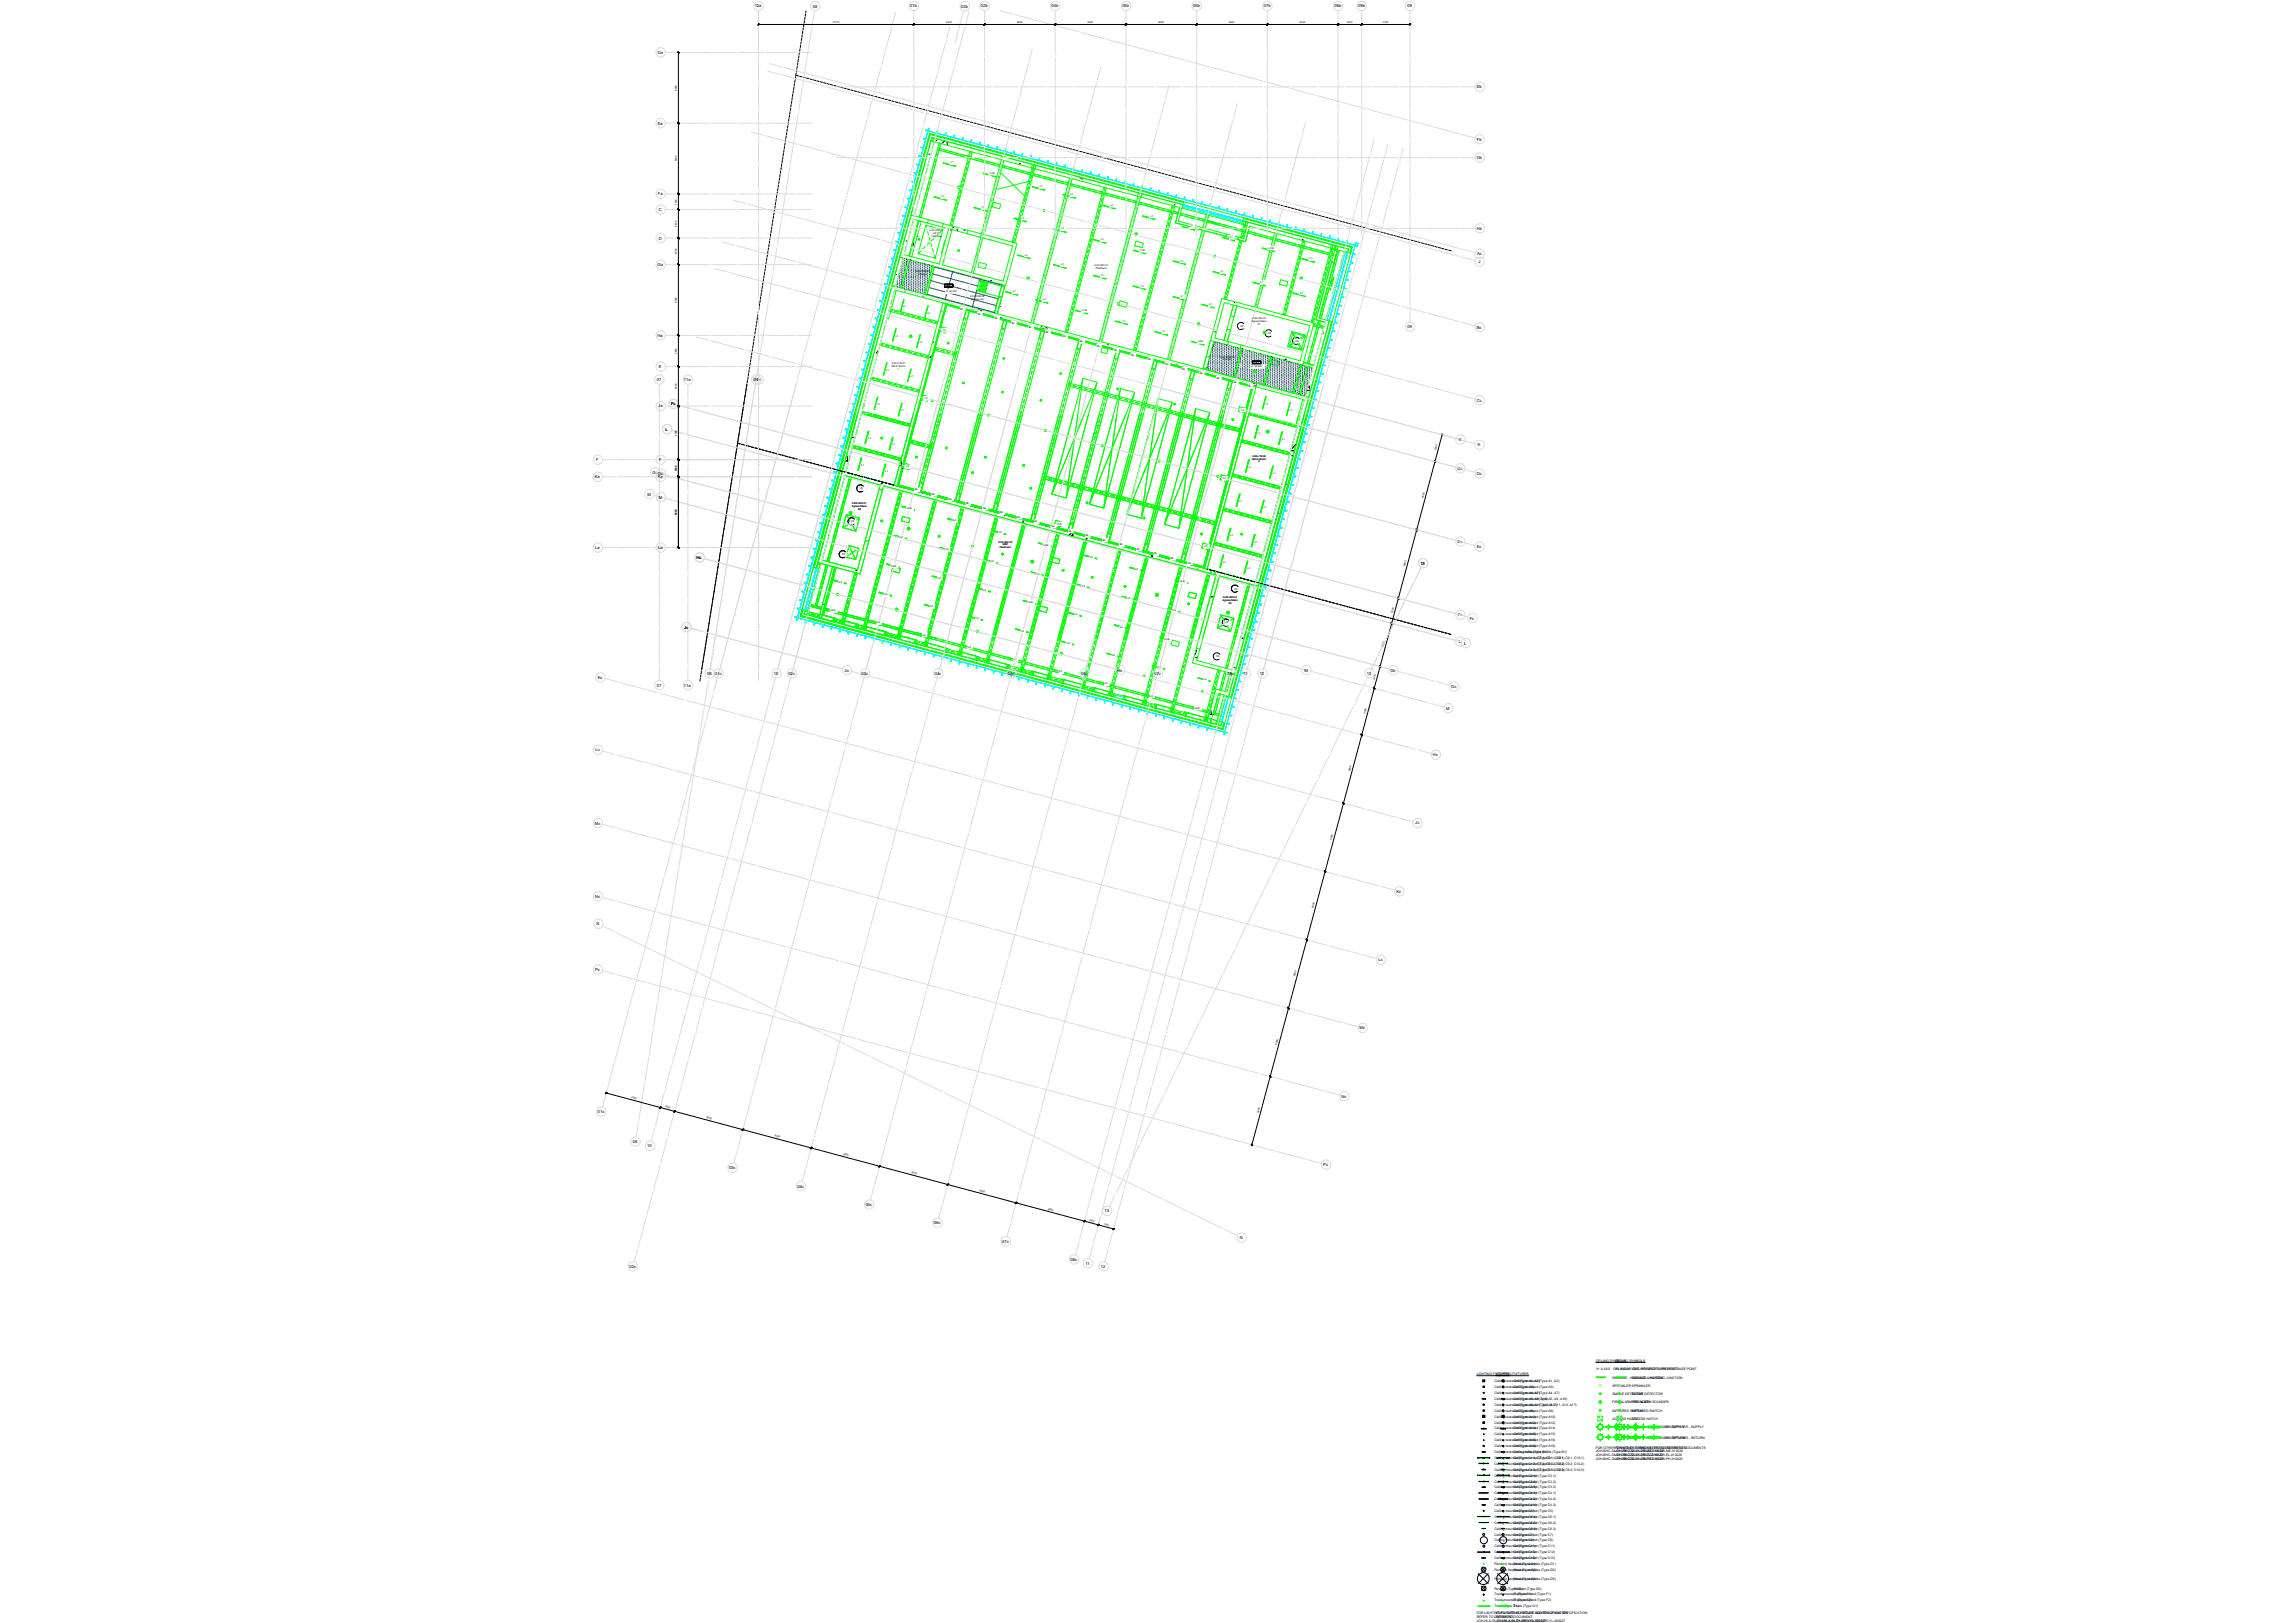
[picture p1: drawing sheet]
<svg xmlns="http://www.w3.org/2000/svg" width="1189mm" height="841mm" viewBox="0 0 1189 841" stroke-linecap="round" stroke-linejoin="round" font-family="sans-serif">
<defs><g id="words">
<g font-size="2.1">
<text x="391" y="4">12a</text>
<text x="421" y="4">08</text>
<text x="472" y="4">01b</text>
<text x="498" y="4">03b</text>
<text x="508" y="4">02b</text>
<text x="545" y="4">04b</text>
<text x="582" y="4">05b</text>
<text x="618" y="4">06b</text>
<text x="655" y="4">07b</text>
<text x="692" y="4">08b</text>
<text x="704" y="4">09b</text>
<text x="729" y="4">09</text>
<text x="341" y="28">Da</text>
<text x="765" y="46">Eb</text>
<text x="341" y="65">Ea</text>
<text x="765" y="73">Fb</text>
<text x="765" y="82">Gb</text>
<text x="341" y="101">Fa</text>
<text x="342" y="109">C</text>
<text x="765" y="119">Hb</text>
<text x="341" y="124">D</text>
<text x="341" y="138">Ga</text>
<text x="766" y="132">Ac</text>
<text x="766" y="136">J</text>
<text x="729" y="170">09</text>
<text x="765" y="170">Bc</text>
<text x="341" y="175">Ha</text>
<text x="342" y="191">E</text>
<text x="340" y="197">07</text>
<text x="354" y="197">11a</text>
<text x="391" y="198">08</text>
<text x="391" y="197">12a</text>
<text x="765" y="208">Cc</text>
<text x="341" y="211">Ja</text>
<text x="348" y="210">Fc</text>
<text x="345" y="223">L</text>
<text x="756" y="229">K</text>
<text x="766" y="231">K</text>
<text x="309" y="239">F</text>
<text x="342" y="239">F</text>
<text x="338" y="246">Gc</text>
<text x="755" y="243">Dc</text>
<text x="308" y="248">Ka</text>
<text x="341" y="248">Ka</text>
<text x="341" y="246">Gc</text>
<text x="765" y="246">Dc</text>
<text x="336" y="257">M</text>
<text x="341" y="258">M</text>
<text x="755" y="281">Ec</text>
<text x="308" y="284">La</text>
<text x="341" y="284">La</text>
<text x="765" y="284">Ec</text>
<text x="361" y="290">Hc</text>
<text x="736" y="293">13</text>
<text x="755" y="319">Fc</text>
<text x="762" y="321">Fc</text>
<text x="355" y="326">Jc</text>
<text x="756" y="333">L</text>
<text x="759" y="334">L</text>
<text x="438" y="348">Jc</text>
<text x="579" y="348">Hc</text>
<text x="676" y="348">M</text>
<text x="721" y="348">Gc</text>
<text x="310" y="352">Kc</text>
<text x="366" y="350">08</text>
<text x="371" y="350">01c</text>
<text x="401" y="350">10</text>
<text x="409" y="350">02c</text>
<text x="446" y="350">03c</text>
<text x="484" y="350">04c</text>
<text x="522" y="350">05c</text>
<text x="560" y="350">06c</text>
<text x="598" y="350">07c</text>
<text x="636" y="350">08c</text>
<text x="644" y="350">11</text>
<text x="653" y="350">12</text>
<text x="708" y="350">13</text>
<text x="340" y="356">07</text>
<text x="354" y="356">11a</text>
<text x="752" y="356">Gc</text>
<text x="750" y="368">M</text>
<text x="309" y="389">Lc</text>
<text x="743" y="392">Hc</text>
<text x="308" y="427">Mc</text>
<text x="733" y="427">Jc</text>
<text x="308" y="465">Nc</text>
<text x="724" y="463">Kc</text>
<text x="309" y="479">N</text>
<text x="308" y="503">Pc</text>
<text x="714" y="498">Lc</text>
<text x="705" y="533">Mc</text>
<text x="695" y="569">Nc</text>
<text x="310" y="577">01c</text>
<text x="328" y="592">08</text>
<text x="335" y="594">10</text>
<text x="378" y="606">03c</text>
<text x="686" y="604">Pc</text>
<text x="413" y="615">04c</text>
<text x="449" y="625">05c</text>
<text x="572" y="628">13</text>
<text x="484" y="634">06c</text>
<text x="519" y="644">07c</text>
<text x="643" y="642">N</text>
<text x="555" y="653">08c</text>
<text x="326" y="657">02c</text>
<text x="562" y="655">11</text>
<text x="571" y="657">12</text>
</g>
<g font-size="1.7">
<text x="827" y="706">CEILING SYMBOLS</text>
<text x="837" y="706">CEILING SYMBOLS</text>
<text x="765" y="713">LIGHTING FIXTURES</text>
<text x="775" y="713">LIGHTING FIXTURES</text>
<text x="827" y="710">H: X,XXX</text>
<text x="836" y="710">CEILING HEIGHT, PROJECT BASE POINT</text>
<text x="837" y="710">H: X,XXX</text>
<text x="846" y="710">CEILING HEIGHT, PROJECT BASE POINT</text>
<text x="774" y="716">Ceiling recessed (Type A1, A2)</text>
<text x="774" y="719">Ceiling recessed (Type A3)</text>
<text x="785" y="716">Ceiling recessed (Type A1, A2)</text>
<text x="785" y="719">Ceiling recessed (Type A3)</text>
<text x="836" y="719">SPRINKLER SPRINKLER</text>
<text x="836" y="714">SIGNAGE - HANGING JUNCTION</text>
<text x="846" y="714">SIGNAGE - HANGING JUNCTION</text>
<text x="774" y="722">Ceiling recessed (Type A4, A7)</text>
<text x="774" y="725">Ceiling recessed (Type A5, A6, A19)</text>
<text x="785" y="722">Ceiling recessed (Type A4, A7)</text>
<text x="785" y="725">Ceiling recessed (Type A5, A6, A19)</text>
<text x="836" y="723">SMOKE DETECTOR</text>
<text x="846" y="723">SMOKE DETECTOR</text>
<text x="774" y="729">Ceiling recessed (Type A8, A11, A13, A17)</text>
<text x="774" y="732">Ceiling recessed (Type A9)</text>
<text x="785" y="729">Ceiling recessed (Type A8, A11, A13, A17)</text>
<text x="785" y="732">Ceiling recessed (Type A9)</text>
<text x="836" y="727">FIRE ALARM SOUNDER</text>
<text x="836" y="732">INFRARED SWITCH</text>
<text x="846" y="727">FIRE ALARM SOUNDER</text>
<text x="846" y="732">INFRARED SWITCH</text>
<text x="774" y="735">Ceiling recessed (Type A10)</text>
<text x="774" y="738">Ceiling recessed (Type A12)</text>
<text x="785" y="735">Ceiling recessed (Type A10)</text>
<text x="785" y="738">Ceiling recessed (Type A12)</text>
<text x="836" y="736">ACCESS HATCH</text>
<text x="846" y="736">ACCESS HATCH</text>
<text x="774" y="741">Ceiling recessed (Type A14)</text>
<text x="774" y="744">Ceiling recessed (Type A15)</text>
<text x="785" y="741">Ceiling recessed (Type A14)</text>
<text x="785" y="744">Ceiling recessed (Type A15)</text>
<text x="853" y="740">AIR DIFFUSER - SUPPLY</text>
<text x="863" y="740">AIR DIFFUSER - SUPPLY</text>
<text x="774" y="747">Ceiling recessed (Type A16)</text>
<text x="774" y="750">Ceiling recessed (Type A16)</text>
<text x="785" y="747">Ceiling recessed (Type A16)</text>
<text x="785" y="750">Ceiling recessed (Type A16)</text>
<text x="853" y="746">AIR DIFFUSER - RETURN</text>
<text x="863" y="746">AIR DIFFUSER - RETURN</text>
<text x="774" y="753">Ceiling recessed in profile (Type B1)</text>
<text x="785" y="753">Ceiling recessed in profile (Type B1)</text>
<text x="827" y="751">FOR OTHER SYMBOLS LEGEND REFER TO DOCUMENTS:</text>
<text x="827" y="753">JOH-BHC-S4-01-056-ZZZ-XX-DR-ME-010020</text>
<text x="827" y="755">JOH-BHC-S4-01-056-ZZZ-XX-DR-EL-010020</text>
<text x="837" y="751">FOR OTHER SYMBOLS LEGEND REFER TO DOCUMENTS:</text>
<text x="837" y="753">JOH-BHC-S4-01-056-ZZZ-XX-DR-ME-010020</text>
<text x="837" y="755">JOH-BHC-S4-01-056-ZZZ-XX-DR-EL-010020</text>
<text x="774" y="756">Ceiling mounted (Type C1.1, C2.1, C9.1, C10.1)</text>
<text x="774" y="759">Ceiling mounted (Type C1.2, C2.2, C9.2, C10.2)</text>
<text x="785" y="756">Ceiling mounted (Type C1.1, C2.1, C9.1, C10.1)</text>
<text x="785" y="759">Ceiling mounted (Type C1.2, C2.2, C9.2, C10.2)</text>
<text x="827" y="757">JOH-BHC-S4-01-056-ZZZ-XX-DR-PH-010020</text>
<text x="837" y="757">JOH-BHC-S4-01-056-ZZZ-XX-DR-PH-010020</text>
<text x="774" y="762">Ceiling mounted (Type C1.3, C2.3, C9.3, C10.3)</text>
<text x="774" y="765">Ceiling mounted (Type C3.1)</text>
<text x="785" y="762">Ceiling mounted (Type C1.3, C2.3, C9.3, C10.3)</text>
<text x="785" y="765">Ceiling mounted (Type C3.1)</text>
<text x="774" y="768">Ceiling mounted (Type C3.2)</text>
<text x="774" y="771">Ceiling mounted (Type C3.3)</text>
<text x="785" y="768">Ceiling mounted (Type C3.2)</text>
<text x="785" y="771">Ceiling mounted (Type C3.3)</text>
<text x="774" y="774">Ceiling mounted (Type C4.1)</text>
<text x="774" y="777">Ceiling mounted (Type C4.2)</text>
<text x="785" y="774">Ceiling mounted (Type C4.1)</text>
<text x="785" y="777">Ceiling mounted (Type C4.2)</text>
<text x="774" y="780">Ceiling mounted (Type C4.3)</text>
<text x="774" y="784">Ceiling mounted (Type C5)</text>
<text x="785" y="780">Ceiling mounted (Type C4.3)</text>
<text x="785" y="784">Ceiling mounted (Type C5)</text>
<text x="774" y="787">Ceiling mounted (Type C6.1)</text>
<text x="774" y="790">Ceiling mounted (Type C6.2)</text>
<text x="785" y="787">Ceiling mounted (Type C6.1)</text>
<text x="785" y="790">Ceiling mounted (Type C6.2)</text>
<text x="774" y="793">Ceiling mounted (Type C6.3)</text>
<text x="774" y="796">Ceiling mounted (Type C7)</text>
<text x="785" y="793">Ceiling mounted (Type C6.3)</text>
<text x="785" y="796">Ceiling mounted (Type C7)</text>
<text x="774" y="799">Ceiling mounted (Type C8)</text>
<text x="774" y="802">Ceiling mounted (Type C11)</text>
<text x="785" y="799">Ceiling mounted (Type C8)</text>
<text x="785" y="802">Ceiling mounted (Type C11)</text>
<text x="774" y="805">Ceiling mounted (Type C12)</text>
<text x="774" y="808">Ceiling mounted (Type C13)</text>
<text x="785" y="805">Ceiling mounted (Type C12)</text>
<text x="785" y="808">Ceiling mounted (Type C13)</text>
<text x="774" y="811">Pendant, bespoke (Type D1)</text>
<text x="774" y="814">Pendant, bespoke (Type D2)</text>
<text x="784" y="811">Pendant, bespoke (Type D1)</text>
<text x="784" y="814">Pendant, bespoke (Type D2)</text>
<text x="774" y="819">Pendant, bespoke (Type D3)</text>
<text x="784" y="819">Pendant, bespoke (Type D3)</text>
<text x="774" y="824">Pendant (Type D5)</text>
<text x="775" y="827">Track mounted (Type F1)</text>
<text x="784" y="824">Pendant (Type D5)</text>
<text x="785" y="827">Track mounted (Type F1)</text>
<text x="775" y="830">Track mounted (Type F2)</text>
<text x="775" y="833">Track (Type G1)</text>
<text x="785" y="830">Track mounted (Type F2)</text>
<text x="785" y="833">Track (Type G1)</text>
<text x="765" y="837">FOR LIGHTING FIXTURE SCHEDULE AND SPECIFICATION</text>
<text x="765" y="839">REFER TO DOCUMENT:</text>
<text x="775" y="837">FOR LIGHTING FIXTURE SCHEDULE AND SPECIFICATION</text>
<text x="775" y="839">REFER TO DOCUMENT:</text>
<text x="765" y="841">JOH-HLA-S4-01-056-XXX-DS-DSR-YL-000027</text>
<text x="775" y="841">JOH-HLA-S4-01-056-XXX-DS-DSR-YL-000027</text>
</g>
<g font-size="1.3">
<text x="431" y="12">13170</text>
<text x="490" y="12">6000</text>
<text x="527" y="12">6000</text>
<text x="564" y="12">6000</text>
<text x="600" y="12">6000</text>
<text x="637" y="12">6000</text>
<text x="674" y="12">6000</text>
<text x="698" y="12">2000</text>
<text x="717" y="12">4100</text>
<text x="351" y="47" transform="rotate(-90 351 47)">6000</text>
<text x="351" y="84" transform="rotate(-90 351 84)">6000</text>
<text x="493" y="85">L1</text>
<text x="513" y="90">L1/E</text>
<text x="539" y="97">L1</text>
<text x="555" y="101">L1</text>
<text x="351" y="106" transform="rotate(-90 351 106)">1325</text>
<text x="488" y="102">L1</text>
<text x="509" y="108">L1</text>
<text x="575" y="107">L1</text>
<text x="529" y="113">L1</text>
<text x="596" y="112">L1</text>
<text x="351" y="117" transform="rotate(-90 351 117)">2425</text>
<text x="482" y="120">4.06.VEC.02</text>
<text x="550" y="119">L1</text>
<text x="617" y="118">L1</text>
<text x="483" y="123">Technical</text>
<text x="484" y="121">Lift 12</text>
<text x="571" y="124">L1</text>
<text x="637" y="123">L1</text>
<text x="351" y="132" transform="rotate(-90 351 132)">2250</text>
<text x="591" y="130">L1/E</text>
<text x="657" y="129">L1/E</text>
<text x="531" y="132">L1</text>
<text x="550" y="137">L1</text>
<text x="567" y="138">4.06.TEC.01</text>
<text x="612" y="136">L1</text>
<text x="679" y="134">L1</text>
<text x="474" y="141">4.06.COR.01</text>
<text x="476" y="143">Corridor</text>
<text x="568" y="139">Plantroom</text>
<text x="571" y="143">L1</text>
<text x="633" y="141">L1</text>
<text x="490" y="148">DC11</text>
<text x="591" y="149">L1</text>
<text x="653" y="147">L1</text>
<text x="490" y="151">H: 34,540</text>
<text x="503" y="154">4.05.COR.04</text>
<text x="503" y="156">Sound Lock</text>
<text x="525" y="151">L1</text>
<text x="541" y="156">L1</text>
<text x="612" y="154">L1</text>
<text x="674" y="152">L1</text>
<text x="351" y="157" transform="rotate(-90 351 157)">6000</text>
<text x="468" y="159">L1</text>
<text x="498" y="161">BL</text>
<text x="561" y="161">L1/E</text>
<text x="627" y="158">L1</text>
<text x="481" y="163">L1</text>
<text x="507" y="163">BL</text>
<text x="516" y="165">BL</text>
<text x="524" y="168">BL</text>
<text x="582" y="167">L1</text>
<text x="649" y="167">Egress Stairs</text>
<text x="649" y="165">4.06.VEC.01</text>
<text x="489" y="171">L3</text>
<text x="533" y="170">BL</text>
<text x="542" y="172">BL</text>
<text x="603" y="172">L1</text>
<text x="643" y="169">C8</text>
<text x="652" y="168">07</text>
<text x="657" y="173">C8</text>
<text x="464" y="174">L1</text>
<text x="477" y="178">L1</text>
<text x="551" y="175">BL</text>
<text x="560" y="177">BL</text>
<text x="569" y="180">BL</text>
<text x="621" y="177">L1/E</text>
<text x="671" y="177">C8</text>
<text x="351" y="183" transform="rotate(-90 351 183)">2650</text>
<text x="578" y="182">BL</text>
<text x="586" y="184">BL</text>
<text x="632" y="185">4.06.COR.02</text>
<text x="462" y="190">Winch Room</text>
<text x="462" y="189">4.06.LTS.01</text>
<text x="465" y="192">1</text>
<text x="595" y="187">BL</text>
<text x="604" y="189">BL</text>
<text x="613" y="192">BL</text>
<text x="634" y="187">Corridor</text>
<text x="648" y="190">H: 34,540</text>
<text x="650" y="188">DC11</text>
<text x="459" y="192">L1</text>
<text x="472" y="195">L1</text>
<text x="622" y="194">BL</text>
<text x="631" y="196">BL</text>
<text x="351" y="202" transform="rotate(-90 351 202)">3350</text>
<text x="639" y="199">BL</text>
<text x="647" y="201">BL</text>
<text x="455" y="210">L1</text>
<text x="479" y="207">L3</text>
<text x="656" y="210">L1</text>
<text x="467" y="213">L1</text>
<text x="643" y="213">L3</text>
<text x="669" y="213">L1</text>
<text x="351" y="226" transform="rotate(-90 351 226)">4550</text>
<text x="450" y="228">L1</text>
<text x="652" y="225">L1</text>
<text x="463" y="231">L1</text>
<text x="664" y="228">L1</text>
<text x="744" y="233" transform="rotate(-75 744 233)">2350</text>
<text x="649" y="238">Winch Room</text>
<text x="649" y="237">4.06.LTS.02</text>
<text x="652" y="240">2</text>
<text x="351" y="244" transform="rotate(-90 351 244)">1450</text>
<text x="446" y="241">L1</text>
<text x="459" y="245">L1</text>
<text x="470" y="242">L3</text>
<text x="647" y="243">L1</text>
<text x="660" y="246">L1</text>
<text x="634" y="248">L3</text>
<text x="446" y="254">C8</text>
<text x="474" y="254">BL</text>
<text x="483" y="256">BL</text>
<text x="442" y="263">Egress Stairs</text>
<text x="442" y="261">5.R4.VEC.01</text>
<text x="470" y="264">L5/E</text>
<text x="492" y="259">BL</text>
<text x="501" y="261">BL</text>
<text x="510" y="264">BL</text>
<text x="642" y="260">L1</text>
<text x="655" y="263">L1</text>
<text x="738" y="258" transform="rotate(-75 738 258)">6000</text>
<text x="351" y="267" transform="rotate(-90 351 267)">6000</text>
<text x="445" y="264">08</text>
<text x="518" y="266">BL</text>
<text x="527" y="268">BL</text>
<text x="441" y="271">C8</text>
<text x="494" y="270">L5</text>
<text x="536" y="271">BL</text>
<text x="545" y="273">BL</text>
<text x="548" y="272">L3/E</text>
<text x="554" y="275">BL</text>
<text x="467" y="279">L5</text>
<text x="518" y="281">5.05.TEC.02</text>
<text x="518" y="276">L5</text>
<text x="563" y="278">BL</text>
<text x="572" y="280">BL</text>
<text x="638" y="278">L1</text>
<text x="650" y="281">L1</text>
<text x="436" y="288">C8</text>
<text x="490" y="285">L5</text>
<text x="518" y="284">Plantroom</text>
<text x="520" y="283">MEP</text>
<text x="541" y="283">L5/E</text>
<text x="580" y="283">BL</text>
<text x="589" y="285">BL</text>
<text x="598" y="287">BL</text>
<text x="624" y="284">L3</text>
<text x="462" y="294">L5/E</text>
<text x="514" y="291">L5</text>
<text x="565" y="289">L5</text>
<text x="607" y="290">BL</text>
<text x="616" y="292">BL</text>
<text x="634" y="292">L1</text>
<text x="728" y="293" transform="rotate(-75 728 293)">6000</text>
<text x="486" y="300">L5</text>
<text x="537" y="298">L5</text>
<text x="589" y="295">L5</text>
<text x="647" y="295">L1</text>
<text x="435" y="302">L5</text>
<text x="561" y="304">L5</text>
<text x="612" y="302">L5/E</text>
<text x="640" y="306">C8</text>
<text x="459" y="308">L5</text>
<text x="510" y="306">L5</text>
<text x="584" y="310">L5</text>
<text x="634" y="311">Egress Stairs</text>
<text x="634" y="310">5.06.VEC.01</text>
<text x="430" y="317">L5/E</text>
<text x="482" y="315">L5</text>
<text x="533" y="313">L5/E</text>
<text x="608" y="317">L5</text>
<text x="637" y="313">09</text>
<text x="722" y="318" transform="rotate(-75 722 318)">2200</text>
<text x="455" y="323">L5</text>
<text x="506" y="321">L5</text>
<text x="557" y="319">L5</text>
<text x="635" y="323">C8</text>
<text x="478" y="329">L5</text>
<text x="529" y="327">L5</text>
<text x="581" y="325">L5</text>
<text x="502" y="336">L5</text>
<text x="553" y="334">L5</text>
<text x="604" y="331">L5/E</text>
<text x="717" y="335" transform="rotate(-75 717 335)">3800</text>
<text x="577" y="340">L5</text>
<text x="630" y="341">C8</text>
<text x="525" y="342">L5</text>
<text x="600" y="346">L5</text>
<text x="549" y="348">L5</text>
<text x="624" y="353">L5</text>
<text x="712" y="352" transform="rotate(-75 712 352)">1910</text>
<text x="573" y="355">L5</text>
<text x="596" y="361">L5</text>
<text x="619" y="367">L5/E</text>
<text x="708" y="370" transform="rotate(-75 708 370)">4090</text>
<text x="700" y="400" transform="rotate(-75 700 400)">6000</text>
<text x="690" y="435" transform="rotate(-75 690 435)">6000</text>
<text x="681" y="470" transform="rotate(-75 681 470)">6000</text>
<text x="671" y="506" transform="rotate(-75 671 506)">6000</text>
<text x="662" y="541" transform="rotate(-75 662 541)">6000</text>
<text x="327" y="569" transform="rotate(15 327 569)">4750</text>
<text x="345" y="574" transform="rotate(15 345 574)">1250</text>
<text x="366" y="579" transform="rotate(15 366 579)">6000</text>
<text x="652" y="577" transform="rotate(-75 652 577)">6000</text>
<text x="401" y="589" transform="rotate(15 401 589)">6000</text>
<text x="437" y="598" transform="rotate(15 437 598)">6000</text>
<text x="472" y="608" transform="rotate(15 472 608)">6000</text>
<text x="508" y="617" transform="rotate(15 508 617)">6000</text>
<text x="543" y="627" transform="rotate(15 543 627)">6000</text>
<text x="564" y="633" transform="rotate(15 564 633)">1225</text>
<text x="572" y="635" transform="rotate(15 572 635)">1340</text>
</g>
</g></defs>
<!-- layer: JOH-HLA-S4-01-056-005-06-DR-AR-011265$0$A-WALL-PATT -->
<g fill="none" stroke="#000" stroke-width=".52">
<path d="M438 237h1v2h-1M442 227h.1M467 239v2h-1M669 233l2 1M670 236h.1M672 231v-1l-3 3M673 221h.1M457 251h.1M467 245v1M467 243h.1M467 245h.1M495 259h.1"/>
<path d="M634 255v1M666 251h.1M432 268h.1M530 270h.1M555 276l-1 2M555 276h1M556 276v2h-1M563 279h.1M628 278h.1M662 266h.1M422 292v1M424 285h.1"/>
<path d="M444 295h.1M597 288h.1M597 289h.1M620 295h.1M428 313h-1h1M629 309h-1M427 322h.1M428 323h.1M438 325h.1M439 326h.1M450 329h1M452 329h.1"/>
<path d="M620 337l-1 2M644 331h.1M515 346h.1M620 341h.1M621 340l-1 1h1M640 346h.1M627 368l1 2h-1M628 370h.1"/>
</g>
<!-- layer: JOH-HLA-S4-01-056-005-06-DR-AR-011265$0$A-WALL-FNSH -->
<path d="M443 215l-21 79M475 215l-9 36 158 43 21-79M678 215l-40 146M422 294h.1M425 292v3M433 294l-7 25M416 316l-1 3 219 59 1-3M419 317l-1 2M638 349l-2 10M632 374l-1 1M635 361h.1M635 360v1" fill="none" stroke="#0f0" stroke-width=".52"/>
<!-- layer: JOH-HLA-S4-01-056-005-06-DR-AR-011265$0$A-WALL -->
<g fill="none" stroke="#0f0" stroke-width=".52">
<path d="M443 215l-21 79h1l21-79-20 77 22 5 4-16-2-1-4 15-18-5 12-44 18 5v3h1l1-2 169 45 1-2-15-3M443 215l-21 79M446 215l-8 30 38 10M473 215l-10 36 2 1 10-37M475 215l-10 37 159 42 21-79M475 215l-9 36 158 43 21-79M647 215l-21 80-2-1 22-79-22 79M674 215l-23 87-23-7M676 215l-39 146h1l40-146M677 215l-39 146M465 252l159 42M424 292h1v3l-2-1z"/>
<path d="M624 294h.1M627 297l2 1M630 296l-1 2h1l-3 11 2 1 3-12 20 6M416 316l-1 3h1l218 59v-3M417 318v-2h-1l-1 3 219 59 1-3-2-1v2h-1h1v-2h-1l-1 1M417 318l8 2 7-26h1l-7 25M417 316l2 1-1 2-1-1zM426 319v1M652 304l-2-1-11 44-19-5 2-6h-2l-2 8 22 5v-1M653 302l-1 2M427 321l9 2M437 324l10 2"/>
<path d="M449 327l15 4M466 331l13 4M480 335l16 4M498 340l12 3M512 344l16 4M530 349l12 3M544 352l16 5M562 357l12 3M576 361l16 4M594 366l12 3M608 369l16 5M626 374l4 1"/>
<path d="M635 360l-4-1-4 16-1-1M635 360h.1M635 360l2 1 3-12h-2l-2 10-6-2-4 17"/>
</g>
<!-- layer: JOH-HLA-S4-01-056-005-06-DR-AR-011265$0$I-WALL -->
<path d="M422 294l-6 22M425 295l-6 22M632 374h.1M635 361l-3 13M638 361l-3 14" fill="none" stroke="#0f0" stroke-width=".52"/>
<!-- layer: JOH-HLA-S4-01-056-005-06-DR-AR-011265$0$A-GLAZ-CURT -->
<g fill="none" stroke="#0ff" stroke-width=".52">
<path d="M441 218l-2 5zM441 215l-16 61M679 216l-2 4zM679 215v1zM436 236l-1 4zM437 232l-1 4zM438 227l-1 5zM439 223l-1 4zM673 238l-2 4zM674 233l-1 5zM675 229l-1 4zM676 225l-1 4z"/>
<path d="M677 220l-1 5zM430 258l-1 5zM431 254l-1 4zM432 249l-1 5zM433 245l-1 4zM435 240l-2 5zM667 260l-1 4zM668 256l-1 4zM669 251l-1 5zM670 247l-1 4zM671 242l-1 5zM425 276l-1 4z"/>
<path d="M425 276l-1 4M426 271l-1 5zM428 267l-2 4zM429 263l-1 4zM662 278l-1 4zM663 273l-1 5zM664 269l-1 4zM666 264l-2 5zM419 298l-1 4zM420 294l-1 4zM422 289l-2 5zM423 285l-1 4z"/>
<path d="M424 280l-6 22M424 280l-1 5zM656 300l-1 4zM657 295l-1 5zM658 291l-1 4zM660 286l-2 5zM661 282l-1 4zM414 316l-1 4zM416 311l-2 5zM417 307l-1 4zM418 302l-1 5zM418 302l-5 18"/>
<path d="M651 317l-1 5zM652 313l-1 4zM654 309l-2 4zM655 304l-1 5zM413 320l80 22zM645 340l-1 4zM647 335l-2 5zM648 331l-1 4zM649 326l-1 5zM650 322l-1 4zM493 341l84 23zM641 357l-2 5z"/>
<path d="M642 353l-1 4zM643 348l-1 5zM644 344l-1 4zM577 364l53 14zM630 378l5 1zM636 375l-1 4zM637 371l-1 4zM638 366l-1 5zM639 362l-1 4z"/>
</g>
<!-- layer: JOH-HLA-S4-01-056-005-06-DR-AR-011265$0$A-GLAZ-CWMG -->
<g fill="none" stroke="#0ff" stroke-width=".52">
<path d="M439 218h1h-1zM440 218h.1M678 220h1v1l-2-1zM679 216h1h-1zM433 240h2l-1 1-1-1zM435 235l1 1h-2zM436 231h1v1l-1-1zM436 236h.1M437 227h1h-1zM437 231v1M438 222h1v1h-1zM438 227h.1"/>
<path d="M439 222v1M673 238h1h-1zM674 233h1v1h-1zM675 229h1v1l-1-1zM676 224l2 1h-1h-1zM429 258h1h-2zM430 253h1v1h-1zM430 258h.1M431 249h1h-1zM431 253v1M432 244l1 1h-1zM432 249h.1"/>
<path d="M433 245h.1M435 240l-1 1M667 260h1v1l-1-1zM668 255l1 1h-1zM669 251h1v1l-1-1zM670 246l2 1h-2zM672 242h1v1l-1-1zM423 280h1h-1zM424 275l1 1h-1zM424 280h.1M425 271h1v1l-1-1zM425 276h.1"/>
<path d="M426 266l1 1h-1zM426 271v1M427 262h2l-1 1-1-1zM427 267h.1M429 262l-1 1M662 277l1 1h-1zM663 273h2l-1 1-1-1zM665 269h1h-2zM666 264h1v1h-1zM418 297l1 1h-1zM419 293h1v1l-1-1zM419 298h.1"/>
<path d="M420 289h2h-1h-1zM420 293v1M422 284h1v1h-2zM422 289h-1M422 300h-1M422 300h.1M422 299v1M422 299h.1M422 298v1zM422 298h.1M422 297v1M422 297v1z"/>
<path d="M422 297h.1M422 297h1zM422 296v1M422 296h.1M423 296h.1M423 284v1M423 295h.1M423 294l1 1zM424 295l-6 21M656 300h1h-1zM657 295h2l-1 1h-1zM659 291h1h-2z"/>
<path d="M660 286l1 1h-1zM661 282h1v1l-1-1zM412 320h1h-1zM413 315h1v1h-1zM413 320h.1M414 311h2h-1h-1zM414 315v1M416 306l1 1h-2zM416 311h-1M417 302h1v1l-1-1zM417 307h.1M417 316l1 1z"/>
<path d="M417 316h.1M417 315l1 1zM417 315h.1M417 315h1zM418 315h-1M418 315h.1M418 314h.1M418 313v1M418 313v1zM418 302v1M418 313h.1M418 312v1"/>
<path d="M418 312h1zM418 312h.1M418 311l1 1zM419 311h-1M419 311h.1M419 310v1M419 310v1zM419 310h.1M419 309v1M419 309h.1M419 308v1zM419 308h.1"/>
<path d="M419 308h1zM419 307v1M420 307v1zM420 307h.1M420 306v1M420 306h.1M420 305v1zM420 305h.1M420 304h.1M420 304h1zM421 303l-1 1M421 303h.1"/>
<path d="M421 302v1zM421 302h.1M421 301v1zM421 301h.1M421 301h1zM421 300v1M421 300l1 1zM652 317l1 1h-2zM653 313h1v1l-1-1zM654 308l1 1h-1zM655 304h1v1l-1-1zM413 320h1l-1 2v-1z"/>
<path d="M418 321v1v1h-1zM422 323v1zM426 324h1v1h-1zM431 325v1h-1zM435 326h1l-1 1zM440 327v2h-1zM444 329v1zM448 330h1v1h-1zM453 331v1zM457 332h1l-1 1zM462 333v2h-1zM466 335h1l-1 1z"/>
<path d="M471 336v1h-1zM475 337v1zM479 338h1v1h-1zM484 339v2v-1zM646 339l1 1h-2zM647 335h1v1l-1-1zM648 331h1h-1zM649 326h1v1h-1zM650 322h2h-1h-1zM488 340l1 1-1 1zM493 342v1h-1zM497 343h1l-1 1z"/>
<path d="M502 344v1h-1zM506 345v1zM510 346h1v2h-1zM515 348v1zM519 349h1l-1 1zM524 350v1h-1zM528 351h1l-1 1zM533 352v2l-1-1zM537 353v1v1zM541 355h1v1h-1zM546 356v1zM550 357h1l-1 1z"/>
<path d="M555 358v2l-1-1zM559 359l1 1-1 1zM641 357h1v1h-1zM642 353h1h-1zM643 348l1 1h-1zM644 344h2l-1 1-1-1zM564 361v1h-1zM568 362v1zM572 363h1v1h-1zM577 364v1h-1zM578 361v-1v1v-1l5 1M581 365h1l-1 2z"/>
<path d="M586 367v1h-1zM590 368h1l-1 1zM595 369v1h-1zM599 370v1zM603 371h1v2l-1-1zM608 372v1v1h-1zM612 374h1l-1 1zM617 375v1h-1zM621 376v1zM626 377v1h-1zM630 378v2zM632 374h.1"/>
<path d="M632 374h1h-1M633 373v1zM633 373h1zM633 374h.1M634 372v1zM634 373h.1M634 372h.1M634 371h.1M634 370v1zM634 371v1M634 370h.1M634 369l1 1z"/>
<path d="M634 380h1l-1 1zM634 369h1zM635 370h-1M635 368h.1M635 369h.1M635 367v1zM635 368v1M635 379l1 1h-1zM635 367h.1M635 366v1zM635 366h.1M635 365h.1"/>
<path d="M636 361l-4 13M636 361h1zM636 364v1zM636 365v1M636 364h.1M636 365h.1M636 363v1zM636 364v1M636 363h.1M636 375h1v1l-1-1zM636 362h.1M636 362h1z"/>
<path d="M636 362v1M637 362h.1M637 361v1M637 370l1 1h-1zM638 366h2v1l-2-1zM640 362h1h-1z"/>
</g>
<!-- layer: JOH-HLA-S4-01-056-005-06-DR-AR-011265$0$A-ANNO-NOTE -->
<g fill="none" stroke="#000" stroke-width=".52">
<path d="M768 715l1 1M769 718v1M769 715l-1 1M768 725h2zM768 733l2 2M768 737l1 1M769 731h.1M769 728h.1M769 722h.1M769 725h.1M769 737l-1 1M770 733l-2 2"/>
<path d="M766 755h6M766 755v1M767 758h4M767 758v1M768 740h2zM768 752h2M769 749v1M769 740v1M769 755v1M769 758v1M769 743h.1M769 746h.1"/>
<path d="M769 752v1M771 758v1M772 755v1M766 765h6M766 774h5M766 774h.1M767 777h.1M767 777h4M767 768h4M768 761h2M768 780h2M768 770v1"/>
<path d="M768 771h2M769 761v1M769 764v1M769 767v1M769 770v1M769 774h.1M769 777h.1M769 780h.1M770 770v1M771 774h.1M771 777h.1M766 786h6"/>
<path d="M767 789h.1M767 789h4M768 792h2M769 792h.1M769 789h.1M769 786h.1M771 789h.1M766 804h6M766 815l5 6M768 812l2 2M768 807h2M769 804h.1"/>
<path d="M769 807h.1M770 812l-2 2M771 815l-5 6M768 822l2 2M769 826h.1M770 822l-2 2"/>
<circle cx="446" cy="253" r="1.8"/>
<circle cx="441" cy="270" r="1.8"/>
<circle cx="437" cy="287" r="1.8"/>
<circle cx="640" cy="305" r="1.8"/>
<circle cx="635" cy="323" r="1.8"/>
<circle cx="631" cy="340" r="1.8"/>
<circle cx="769" cy="716" r=".5"/>
<circle cx="769" cy="719" r=".4"/>
<circle cx="769" cy="722" r=".2"/>
<circle cx="769" cy="734" r=".6"/>
<circle cx="769" cy="731" r=".4"/>
<circle cx="769" cy="728" r=".3"/>
<circle cx="769" cy="737" r=".4"/>
<circle cx="769" cy="749" r=".3"/>
<circle cx="769" cy="743" r=".1"/>
<circle cx="769" cy="783" r=".3"/>
<circle cx="769" cy="795" r=".5"/>
<circle cx="769" cy="798" r="1.8"/>
<circle cx="769" cy="818" r="3"/>
<circle cx="769" cy="813" r="1.2"/>
<circle cx="769" cy="801" r=".5"/>
<circle cx="769" cy="823" r="1.2"/>
<circle cx="769" cy="826" r=".2"/>
</g>
<!-- layer: JOH-HLA-S4-01-056-005-06-DR-AR-011265$0$E-LITE-EQPM -->
<g fill="none" stroke="#0f0" stroke-width=".52">
<path d="M466 215v1v-1M667 215h.1M446 237l-1 7zM450 223l-1 7zM462 227l-1 6zM647 238l-1 7zM652 221l-2 6zM664 224l-1 6zM459 240l-2 7zM469 240l3 1-1 2h-3zM474 254h1M474 254h.1"/>
<path d="M483 256h1M483 256h.1M492 258v1M492 258h.1M633 246l3 1-1 2h-3zM642 256l-1 6zM655 259l-2 7zM660 241l-2 7zM463 277l7 2zM467 262l7 2zM491 269l7 2zM501 261h.1"/>
<path d="M510 263h.1M515 275l6 2zM519 265v1M519 265h.1M527 268h.1M536 270h1M536 270h.1M545 273h.1M547 270h3v3l-3-1zM554 275h.1M563 277h.1M572 280h.1"/>
<path d="M638 274l-2 6zM650 277l-1 6zM460 292l6 2zM483 298l7 2zM487 284l6 2zM511 290l6 2zM534 296l7 2zM538 281l7 2zM562 288l6 2zM581 282h-1M581 282h.1M586 294l6 2z"/>
<path d="M589 284h.1M598 287h1M598 287h.1M607 289h.1M616 292h.1M623 282h3v3l-3-1zM634 288l-2 6zM646 291l-1 6zM428 315l6 2zM432 301l6 2zM456 307l6 2zM479 313l7 2z"/>
<path d="M503 319l6 3zM507 305l6 2zM530 311l7 2zM554 317l6 2zM558 303l6 2zM581 309l7 2zM605 315l7 2zM609 300l7 2zM452 322l6 2zM475 328l7 2zM499 334l6 2zM526 326l7 2z"/>
<path d="M550 332l6 2zM574 338l6 2zM578 324l6 2zM601 330l7 2zM522 341l7 2zM546 347l6 2zM570 353l6 2zM593 360l7 2zM597 345l7 2zM621 351l6 2zM617 366l6 2zM766 755l6 1z"/>
<path d="M767 758h4zM768 752l2 1zM766 764l6 1zM766 774h5zM767 777h4zM767 768h4zM768 761l2 1zM768 771h2zM768 780h2zM766 786h6zM767 789h4zM768 792h2z"/>
<path d="M766 804h6zM768 807h2zM766 832h6zM769 829v1z"/>
<circle cx="769" cy="810" r=".2"/>
</g>
<!-- layer: JOH-HLA-S4-01-056-005-06-DR-AR-011265$0$A-FLOR -->
<g fill="none" stroke="#0f0" stroke-width=".52">
<path d="M556 215l-9 33M564 215l-9 35M577 215l-10 38M585 215l-11 40M598 215l-12 44M606 215l-12 46M618 217l-12 47M619 215v1M626 219l-13 47M627 215l-1 3M673 215l-1 5h1M547 250l-2 6 8 2 1-6"/>
<path d="M566 255l-1 6 7 2 2-6M439 267l6 1-1 7-7-2zM468 268l4 1-1 2-4-1zM586 260l-2 7 7 1 2-6M605 265l-1 7 7 2 2-7M440 283l5 1-2 6-5-1zM463 294l4 1-1 2-4-1zM546 289l3 1v2l-4-1M539 314l4 1-1 2-4-1M616 307l4 1v2l-4-1zM633 319l7 1-2 7-7-2zM607 332l4 1v2l-4-1v-2"/>
</g>
<!-- layer: JOH-HLA-S4-01-056-005-06-DR-AR-011265$0$S-BEAM -->
<g fill="none" stroke="#0f0" stroke-width=".52">
<path d="M448 215l24 6M451 215h1h-1M453 215l2 1M453 215l19 5M456 216l2 1M459 217h2M462 218h2M465 219h2M468 219l1 1M468 219l2 1M486 220l-1 2M486 215l-9 35 1 1 10-36"/>
<path d="M486 217v2M487 217l-1 2M487 215v1v-1M507 215l-11 41h2l11-41M507 218v2v-2M508 215l-1 2M528 215l-12 46h1l13-46M528 218v2v-2M529 215l-1 2M549 215l-14 51 2 1 14-52M549 217l-1 2M549 218v1"/>
<path d="M550 215l-1 1M570 215l-16 56 2 1 16-57M570 217l-1 2M570 217v2M570 216l1-1-1 1M590 215l-16 61 2 1 16-62M590 218v2l1-2M591 215v2l1-2M609 215l33 9M611 215l-18 67h2l18-67M612 218l-1 2M612 215h1h-1"/>
<path d="M612 215v2v-2M615 215l28 7M616 216h-1h1M617 216l2 1M618 216l1 1M620 217l2 1M621 217l1 1M623 218h2M628 219h-2h2M629 219l2 1M632 215l-19 72h2l19-72M633 218l-1 1"/>
<path d="M633 215v1M647 215l25 7v-2l-20-5M649 215h2M650 215h2M653 216h1M656 216l1 1M658 217l2 1M659 217l1 1M661 218h2M664 219h2M667 220h2M442 231l2 1"/>
<path d="M445 232l1 1-1-1M448 233h1M451 234h1M454 234l1 1h-1M457 235l1 1M459 236l2 1-2-1M462 237h2h-2M467 238h-2h2M467 237l-25-6v1l25 7M471 220h1M472 229h2M472 228l11 3-1 1-11-2"/>
<path d="M477 230h-2h2M480 231l-2-1 1 1M481 238v2M481 237l1-2-1 2M483 232l-1 2M483 232l-2-1 2 1M483 229v2M484 226v2M485 223l-1 2M485 223v2M501 239v2M502 239l-1 2"/>
<path d="M502 236v2M503 233v2M504 230l-1 2M504 230v2M505 227l-1 2 1-2M505 224v2l1-2M506 221v2v-2M523 238l-1 2M523 236v1v-1M524 233v1v-1M525 230l-1 1M526 227l-1 1"/>
<path d="M526 227l-1 2M526 224v2M527 221v2v-2M543 238v2l1-2M544 235v2M544 234l1-2v2M546 229l-1 2M546 228l1-2-1 2M547 225v-2v2M548 222v-2v2M564 240v-2v2M565 237v-2v2"/>
<path d="M565 234l1-2v2M567 229l-1 2M567 228l1-2-1 2M568 225v-2v2M569 220v2M585 238l1-2-1 2M586 235l1-2-1 2M587 230v2M588 227v2M589 224l-1 2M589 224v2M590 221l-1 2"/>
<path d="M606 239l-1 1M606 239v1M607 236l-1 1M607 233v1M608 233l-1 2M608 230v2M609 227v2M610 224l-1 2 1-2M611 221l-1 2M627 238l-1 2 1-2M628 235l-1 2 1-2M628 232v2l1-2"/>
<path d="M629 229v2v-2M630 226v2v-2M631 224l-1 1 1-1M632 221l-1 1M632 220l2 1M635 221l2 1M638 222h2M641 223h2M643 229h2M643 228l2 1M644 228l25 7-1 1-25-7M648 230l-2-1 2 1"/>
<path d="M649 230h2M652 231h2M655 232h2M658 232l2 1M661 233l2 1M664 234h2M667 235h1M672 221l-2-1 2 1M437 259v2M438 259l-1 2M438 256l-1 2M439 257l-1 1"/>
<path d="M439 253l-1 2M440 254l-1 1M440 250l-1 2M440 251v1M440 247l-11 44M440 247v2M441 247v2M441 247l-11 44M456 254l-8 26M457 254l-7 27M466 259v-2v2M466 254l-18 70 1 1 19-71"/>
<path d="M467 254l-1 2M467 254v2M477 250l-1 4M478 249l-1 2M478 250v1M478 248l1-1-1 1M478 251l-1 3 1-3M479 245v-1v1M480 242v-1v1M484 259l-19 70h2l18-70M485 259l-1 2M496 256l-1 3"/>
<path d="M498 254l-1 2M498 256l-1 4M498 252v-1v1M499 248v1M499 246l1-1v2M501 242l-1 2M517 259l-1 2M517 259v2M518 256l-1 2M518 253v2M519 253l-1 2M519 250v2"/>
<path d="M520 247v2M521 244l-1 2 1-2M522 241l-1 2 1-2M538 259l-1 2M538 259v2M539 256l-1 2M539 253v2M540 253l-1 2M540 250v2v-2M541 247v2v-2M541 247l1 1-1-1M542 244l-1 2 1-2"/>
<path d="M543 241l-1 2 1-2M543 248h2h-2M546 249h2h-2M549 249l2 1M552 250l2 1-2-1M555 251l2 1-2-1M558 252h2M559 258l-1 2M560 256l-1 1 1-1M560 253v1l1-1M561 253h2h-2M561 250v1"/>
<path d="M562 247v1v-1M563 244l-1 1M563 244l-1 2M564 241l-1 2 1-2M564 254h2M567 254l2 1M570 255l2 1M575 256h-2h1M577 257h-1h1M579 260v1l1-1M580 257v1v-1M580 258l-1-1 1 1"/>
<path d="M581 254v1v-1M581 253l1-2-1 2M582 250l1-2-1 2M583 247v-2v2M583 259l-1-1 1 1M584 242v2M584 241l1-2v2M585 259h1h-2M587 260h2M601 256v2M601 255l1-2v2M602 252l1-2-1 2"/>
<path d="M603 249l1-2-1 2M604 246v-1v1M605 243v-1v1M621 259v2M622 256v2M623 253l-1 2M624 250l-1 2M624 247v2M625 247l-1 2M625 244v2M626 241v2v-2M639 246l1 1-1-1"/>
<path d="M639 246l25 6v1l-25-6M641 247h2h-2M644 248h2M647 248l2 1h-2M650 249l2 1-2-1M653 250l2 1M656 251h2M659 252h2M662 252l2 1-2-1M432 280l-1 2M432 277v2M433 277v2"/>
<path d="M433 274v2M434 274l-1 2M434 271v2M435 271l-1 2M435 268l-1 2M436 268l-1 2M436 265l-1 2M436 265v2M436 262v2M437 262v2M461 278l-1 2M461 275v2"/>
<path d="M462 272v2M463 269v2v-2M463 268l1-2-1 2M465 263l-1 2M465 260v2M479 280v2M480 277l-1 2M480 277v2M481 274l-1 2 1-2M482 271l-1 2M482 268v2M483 265v2v-2"/>
<path d="M484 262l-1 2 1-2M495 278l-1 2M495 275v2l1-2M496 270l-4 15M496 273v1M497 270v1v-1M497 269v1M498 267v-1v1M498 263l-2 7M499 263l-1 1M500 263l-19 70h-2l1-3M513 280v1"/>
<path d="M514 278v-1v1M514 275l1-1v1M515 273l1-2-1 2M515 275l-4 15M515 265h.1M516 261l-1 3M516 265h.1M516 261l-1 3 1 1 1-4M516 267l-19 71h1l1-3M517 268l-1 2M517 268l-2 7M517 261l-1 4"/>
<path d="M529 278v1M530 275l-1 1 1-1M530 271l-19 70 2 1 18-70M531 271l-1 2M535 270h.1M535 266l-1 4M535 266l-1 4h2l1-4M536 265v1M537 267l-1 3M537 262v2M548 279l-1 2M548 276l-19 70h1l19-70"/>
<path d="M548 276v2M549 276l-1 2M554 271v4M555 271l-1 4M556 270l-1 1 1-1M556 272l-1 3M556 267v2l1-2M557 264v2v-2M558 261v2v-2M562 280l-19 70h1l19-70M563 280l-1 2M574 276l-1 4"/>
<path d="M574 277l-1 3M575 274v3M576 274l-1 3M576 277l-1 4M576 271v2v-2M577 268v2M578 266l-1 1M579 263l-1 1 1-1M590 261h2M593 261l2 1M595 280l-1 2M596 277l-1 2 1-2"/>
<path d="M596 262l2 1M596 274v2l1-2M597 271v2v-2M597 270l1-2v2M599 265l-1 2M599 263h2M600 262l-1 2M600 261v-2v2M602 264h2M605 264l2 1h-2M608 265l2 1-2-1M611 266l2 1-2-1"/>
<path d="M614 267h2h-2M616 280l-1 1 1-1M617 277l-1 1M617 275v-1v1M617 268h2M618 272v-1v1M618 270l1-2v2M619 267l1-2-1 2M620 268l2 1M620 269h2M621 262l-1 2M623 269l2 1-2-1"/>
<path d="M626 270l2 1M630 271h-1h1M630 270l-89-23v1l89 24M634 263l25 7v1l-25-7M636 264h-2h2M639 265h-2h1M641 266l-1-1 1 1M643 266l1 1M646 267h1M650 268h-1h1M651 269h2M654 269l2 1"/>
<path d="M657 270l2 1M424 292h.1M425 292h.1M426 292l-7 25M427 298l-1 2M428 298l-1 2M428 295l-1 2M428 295v2M429 293v1M429 293l-6 21h-1l6-21v1M429 289v2M430 289l-1 2"/>
<path d="M430 286v2M431 286l-1 2M431 283l-1 2M431 299v2M432 283l-1 2M432 296v2M432 280v2M433 294l-1 1M433 294l-6 25M443 297l-7 24M443 298l1-1-1 1M444 297l-6 25"/>
<path d="M455 299v2M456 296l-1 2 1-2M457 293l-1 2 1-2M457 290v2l1-2M458 287v2v-2M459 284v2v-2M460 281l-1 2 1-2M474 299v-1v1M475 295v1M475 293l1-1v2M476 291l1-2-1 2M477 288l1-2-1 2"/>
<path d="M478 285v-2v2M490 298l-1 2M490 295v2M491 292v2M492 289l-1 2 1-2M492 285l-4 15M493 285l-1 3 1-2M493 284v1M494 281l-1 2M508 299l1-2-1 2M509 294v2M510 293v-2v2"/>
<path d="M510 290l1-2v2M511 290l-4 15M512 286l-1 1M512 284l1-1-1 1M523 300l1-2-1 2M524 295v2M525 294v-2v2M526 289l-1 2M526 289v2M526 288l1-2-1 2M528 283l-1 2M528 280v2"/>
<path d="M542 300v2M543 297l-1 2 1-2M544 294l-1 2M544 291v2M545 288v2M546 285v2M547 282l-1 2M558 298l-1 2M559 295l-1 2M559 294v-2v2M560 291v-2v2M560 288l1-2v2"/>
<path d="M561 285l1-2-1 2M576 300v1M577 297v1v-1M578 294l-1 2 1-2M579 291l-1 2 1-2M579 288v2l1-2M580 284l-19 71h1l19-70M580 285v2M592 296l-4 15M592 298v1M593 295l-1 1M593 282l-1 3"/>
<path d="M594 282l-1 3M594 292l-1 1M594 288l-2 8M594 288v2l1-2M595 282l-1 4 1-4M595 289l-19 70-1-1 1-3M611 299l-1 2M611 296v2l1-2M612 293l-2 7M612 293v2M613 293l-2 8M613 287l-1 4 1-4"/>
<path d="M614 287v-2v2M615 287l-1 4M615 283v1v-1M626 297l-19 70h1l19-70M626 297v2M627 297l-1 2M629 282h2M629 281l25 7v1l-25-7M632 282l2 1M635 283l2 1-2-1M638 284h2M641 285h2h-2"/>
<path d="M644 285l2 1h-2M647 286l2 1M650 287l1 1M654 288h-1h1M418 318l6 2M419 318h1M419 317l6 2M420 314l2 1M420 313l2 1M421 318l1 1-1-1M423 313v1M423 315l3 1"/>
<path d="M423 314l3 1M424 313l-1 1M424 319h1M424 310l-1 2M424 310v2M424 307v2M425 307v2M425 304v2M426 315l-6-2v1l6 2M426 304l-1 2M426 301v2M427 317l-1 2"/>
<path d="M427 301l-1 2M427 319l4 1M427 314v2M427 316h.1M427 316h2M427 316l10 3M428 315h.1M428 311v2M429 308l-1 2M430 305l-1 2M430 317h2M430 302v2"/>
<path d="M431 320h2h-1v2h1h-2h1v-2zM433 318h2M434 317l3 1zM436 318l1 1M437 319h.1M438 317v2M438 319l10 3M438 319h.1M438 319h2M438 316l1-2v2M439 318h.1M439 318l9 3h-1"/>
<path d="M439 318l1 1M439 313l1-2-1 2M440 310l1-2-1 2M441 320h2M441 319h2M441 305v2M442 304v-2v2M442 301l1-2v2M444 320h2M450 316v2M450 317v1M451 315v-1v1"/>
<path d="M451 312l1-1v1M452 309l1-1-1 1M454 305l-1 1M454 302v2M469 318l-1 2 1-2M470 315l-1 2M470 312v2M471 309v2M472 306v2M472 305l1-1-1 1M474 301l-1 1M484 318v2"/>
<path d="M484 315l-4 14M485 315l-1 2M485 315l1-3-1 3M486 310v1M487 308v-1v1M488 304l-1 1M488 300l-4 15M489 300l-1 2M503 318v2v-2M503 320l-4 14M504 315l-1 2M505 312l-1 2 1-2"/>
<path d="M505 309v2M506 309l-1 2M506 306v2v-2M507 303v2v-2M507 305l-4 15M508 300l-1 2M518 319v2M519 316l-1 2M520 313l-1 2M520 310v2M521 309v-2v2M522 304v2"/>
<path d="M523 301l-1 2M537 318v1M538 315v1M538 315v2M539 312l-1 2M540 309l-1 2 1-2M540 306v2l1-2M541 303v2M552 319v1v-1M553 316v1v-1M554 313l-1 1M555 310l-1 1"/>
<path d="M555 307v1v-1M556 304v2M557 301v2M571 319l1-2-1 2M572 316v-2v2M573 313v-2v2M574 309l-1 1M575 306l-1 1M575 303v1l1-1M586 318v2l1-2M587 315v2M588 311l-4 14"/>
<path d="M588 312v2v-2M589 309l-1 2M590 306l-1 2M590 303v2l1-2M591 300v2v-1M605 316l-3 14M606 316l-1 2M606 316v2M606 315v1M607 316l-4 14M607 312v2M608 309v2"/>
<path d="M608 308l1-2-1 2M609 301l-3 14M610 303l-1 2M610 302v-1v1M611 301l-4 15M621 318l-1 2 1-2M622 315l-1 2 1-2M622 312v2M623 309v2M624 306v2v-2M625 303l-1 2M625 302l1-2-1 2"/>
<path d="M627 309l-7 27M629 310l-7 26M643 318l-1 1M644 318l-1 2M644 315l-1 1M644 315v2M644 312v1M645 312v2M645 309v2M646 309v2M646 306v2M647 306l-1 2"/>
<path d="M647 302l-12 44 1-2M647 302l-1 3M648 303l-1 2M648 303l-12 43 1-2M427 321l4 1M432 322l6 1M432 321l2 1M432 320l5 2M435 322l3 1M436 321v1M437 323h1M437 322h1"/>
<path d="M437 320v1M438 322h.1M438 322l5 1M443 323l-5-1-1 1 5 2M443 323h2h-1l-1 2h1h-2h1l1-2zM443 325l6 1M443 324l2 1M444 324l4 1M444 321h2M446 325l3 1M447 321l1 1M448 326h1"/>
<path d="M448 325h1M448 322h.1M449 322l-1 2M449 321l1-2-1 2M449 325v2l8 2M449 325l9 2M450 322l16 5M450 322l1 1M450 321l2 1-2-1M452 323h2M455 324h2M458 327l2 1h-1l-1 1 1 1-2-1h1l1-2z"/>
<path d="M458 323l8 3-2-1M458 324h2M458 329l7 2M458 324l2 1M458 328l2 1M459 328l1 1M459 328l7 2M461 324l2 1M461 325l2 1M463 329h-2l2 1M464 330h2M464 326h2"/>
<path d="M466 331h.1M466 330h1M466 331l1-1 6 1M466 331l7 2M467 327l-1 2M467 329l6 2M467 324v2v-2M467 327l13 3M467 327h2M468 321v2v-2M469 327l-1-1 7 2M470 327l2 1"/>
<path d="M470 327h2M473 328l2 1M473 331l2 1h-1v1l1 1-2-1h1v-1zM473 328h2M474 333l6 2M474 332l2 1M474 333h2M474 332l7 2M476 329l2 1M478 333l3 1M479 330h1M480 335h1"/>
<path d="M480 333v-1v1M481 335v-2l8 3M481 335l8 2M481 331v-1v1M481 333l8 2M482 327l-1 2M482 330h1M482 330l16 4h-2M482 324v2M483 331h-2l17 4h-2M483 321v2M484 331l2 1"/>
<path d="M485 331h1M487 332l2 1M487 331l2 1M489 335l2 1h-1v2h1l-2-1 1 1v-2zM490 337l7 2M490 337h2M490 333h2M490 336l8 2M490 332l2 1M493 338h2M493 337l2 1M493 334h2"/>
<path d="M493 333h2M496 338l1 1M496 338l2 1M497 339l1 1M498 339h.1M498 338h1M498 336v2M499 338l6 2M499 333v2M500 330l-1 2M501 336l-2-1 13 4-1-1M501 327l-1 2"/>
<path d="M502 324l-1 2M502 336h2M502 321v2v-2M505 337h1M505 340l-6-2-1 2 7 2M505 340h2h-1v2h1h-2h1v-2zM507 337l-2-1 7 2h-1M508 338h1M508 337h2M512 339v3l1-3M513 337v1M514 334v1"/>
<path d="M515 331l-1 1 1-1M515 340l-2-1 17 5-2-1M516 328l-1 1M516 339l-2-1 8 3M516 340h2M516 325v2l1-2M517 339l2 1M517 322v2v-2M532 337l1-2-1 2M533 332v2M534 331v-2v2M534 328l1-1v1"/>
<path d="M536 324l-1 1M536 322l1-1-1 1M547 339l-1 2M547 336v2M548 336l-1 2M548 333v2M549 330v2M550 327l-1 2 1-2M551 324l-1 2 1-2M551 321v2l1-2M566 338v2M567 335l-1 2"/>
<path d="M568 332l-1 2M568 329v2M569 326v2M569 325l1-2v2M571 320l-1 2M581 338l1-2-1 2M582 335l1-2-1 2M583 332v-2v2M584 326l-4 14M584 327v2M585 324l-1 2M586 321l-1 2"/>
<path d="M600 340l-1 2M600 339v-2v2M601 334v2M602 330l-4 15M602 331v2M603 331l-4 14M603 328l-1 2M604 325l-1 2M604 322v2M605 321v-2v2M615 339v1M616 336v1"/>
<path d="M617 333v1M618 330l-1 1M618 327v2l1-2M619 324v2v-2M620 321v2M637 338v2M638 338v2M638 335v2M639 335l-1 2M639 332l-1 2M640 333l-1 1M640 329l-1 2"/>
<path d="M640 330v1M641 326l-1 2M641 327v1M641 323v2M642 324v1M642 321v1M643 321l-1 1M506 342l5 1M506 341l2 1M506 340l6 2M509 342l3 1-3-1M512 343h.1"/>
<path d="M512 343h1M512 342h1M513 342l-1 2 9 2M513 342l8 2M519 341h2M520 340l2 1M521 344l2 1h-1v1l1 1-2-1h1v-1zM522 346l13 4M522 345l2 1M522 341l2 1M522 345l14 3M525 346l2 1"/>
<path d="M525 346h2M525 342l2 1M529 342l1 1h-1M530 346v-2v2M531 341v2M531 343l2 1M531 343l13 3M531 340l1-2-1 2M532 348l-4-1 4 1M532 344h-1l13 3h-2M533 348l2 1-2-1M534 345h1"/>
<path d="M534 344h2M535 348h2h-1l-1 2h1h-2h1l1-2zM537 348l6 2-1 2-6-2M537 345l1 1M537 348l6 2M537 345h2M539 346l2 1M540 345l1 1M542 352l9 2M543 346l1 1M543 350h1M544 351h-1"/>
<path d="M544 351h1M544 350l7 2M544 348v2M545 347v-2v2M545 348l17 4M545 348h2M545 347h1h-1M545 344l1-2v2M546 352h2M548 348l2 1M549 353h2M550 352h2h-1v2h1h-2h1v-2z"/>
<path d="M551 349l2 1M552 353l9 2-1 1-8-2M552 352l9 3M552 349l10 2M554 350l2 1M555 349l2 1M557 351h2M558 350l1 1M560 352h2M560 356h1M560 356l4 1M561 355h.1"/>
<path d="M561 351h1M561 357l6 1M561 356h3M562 355l5 2M562 353v2v-2M563 350l-1 2 1-2M563 352l13 4M563 352l1 1M563 352h1M563 352l7 1h-2M564 347l-1 2 1-2M564 344v2"/>
<path d="M565 357h2M565 341v2M565 352l2 1M565 353l2 1M567 356l1 1h-1v1l1 1-2-1h1v-1zM568 354h2M568 357l7 2-1 1-6-1M568 357l7 1M571 355h2M574 356h2M575 359v1M575 359l8 2"/>
<path d="M575 360h3M576 359v-2v2M577 354v1M577 356l2 1M577 356l16 5-1-1M577 352l1-1-1 1M579 348l-1 1M579 356l-2-1 16 5M579 345v2M580 344v-2v2M580 340l-4 15M580 356l2 1"/>
<path d="M580 357h2M580 341l1-2v2M583 357h2M583 358h2M586 358h2M586 359h2M589 359h2M589 359l2 1M592 359l1 1M594 360l-1 3 1 1 1-4M595 358l-1 2M596 355l-1 1 1-1"/>
<path d="M596 352v1l1-1M597 349v2M598 345l-4 15M598 345v3M599 343l-1 2M599 346l-4 14M610 359l-1 2M611 356l-1 2M611 353v2M612 352v-2v2M613 347l-1 2M613 346l1-2-1 2"/>
<path d="M615 341l-1 2M629 359l-1 1M629 356v1l1-1M630 353v2M631 350v2v-2M631 347l-6 25h1l6-25M632 347l-1 2M632 360v1M633 360l-3 9M633 357v1M633 353v2M634 354v1"/>
<path d="M634 350v2M635 348l-3 10M635 348l-1 1M635 351l-1 1M635 359l1-2v2M635 348v1M636 348l-3 10M637 354l-1 2M637 341v2M637 349l-2 9M637 351v2M638 349v1"/>
<path d="M574 360h1M575 360l3 1M582 360l2 1h-1v1l1 1-2-1h1v-1zM584 363l8 2v-2M584 361l8 2M592 365h1M592 364l2 1M592 364h1M592 363l1 1M593 365l6 2M593 364l6 1M594 362l-1 1"/>
<path d="M594 360v1M595 365h2h-2M596 361h-1l13 3h-2M597 362h2M598 366h1M598 365h2h-1v2h1h-2h1v-2zM600 361l8 3M600 367l6 2 1-2M600 362l2 1M600 365l7 2M603 362l2 1M603 363l2 1"/>
<path d="M606 363l2 1M606 369l9 2M606 368l3 1M607 367h1M608 368l7 1M608 364h.1M608 365v2M608 364l1-2v2M609 365h.1M609 365l16 4M609 365h2M609 364l2 1"/>
<path d="M609 364h.1M609 364l8 2h-2M610 369h2M612 366h2M612 365h2M613 370h2h-2M614 369h2h-1v2h1h-2h1v-2zM615 366l2 1M616 371l8 2M616 370l8 2v1M616 369l8 3M618 367l2 1"/>
<path d="M621 368h1M623 368h2M624 369h1M624 373l1 1M624 372h1M625 374h1M625 373h1h-2h1M625 369h.1M625 372h1M625 368h.1M626 370l-1 2M626 367v2"/>
<path d="M627 370h.1M627 369v1M627 366v-1v1M627 369h.1M627 372l2 1h-1l-1 1 1 1-2-1h1l1-1zM627 363l1-1v1M629 373h1v2h-2M629 373h2M629 369l3 1M629 369h1M629 368v1M630 375h1"/>
<path d="M630 368v1M630 374l1 1M630 374h1M631 374h.1M631 365l-1 2M631 362v2M631 375h.1M631 361l1-2-3 10M631 374h1M632 370l-1 1-2-1M632 362l-1 2M632 372l-1 2 1-2"/>
<path d="M633 369l-1 2 1-2M633 366v2l1-2M634 363v2M634 360l-3 13M635 360v2"/>
</g>
<path d="M599 367h-1M599 366h.1" fill="none" stroke="#000" stroke-width=".52"/>
<!-- layer: 0 -->
<g fill="none" stroke="#0f0" stroke-width=".52">
<path d="M669 172l5 10M670 172l5 9M676 174l-9 6M677 174l-9 5M561 196l-8 62 6-43M569 198l-24 58M581 201l-9 62 7-48M588 203l-23 58M600 207l-9 61 8-53M608 209l-24 58M620 212l-9 62M627 214l-23 58"/>
<path d="M439 267l5 8M445 268l-8 5M440 283l3 7M445 284l-7 5M633 319l5 8M640 320l-9 5"/>
</g>
<!-- layer: JOH-HLA-S4-01-056-005-06-DR-AR-011265$0$S-COLS -->
<g fill="none" stroke="#dcdcdc" stroke-width=".52">
<path d="M425 318h.1M426 319v1M426 319h.1M427 319h.1M425 320h.1M426 320v1M427 321h-1M436 323h.1M436 321h.1M437 323h.1M437 321v1M437 322h.1"/>
<path d="M437 323v1M438 322h-1M447 326h.1M448 326h-1M448 324v1M448 326h.1M448 326v1M448 325h.1M449 325h.1M465 331h-1M465 329h.1M466 331h-1"/>
<path d="M466 331h.1M466 329v1M467 329v1M479 335h.1M480 335h-1M480 333h.1M480 334h.1M480 335h.1M497 339v1M498 338h-1M498 338v1M498 340h.1"/>
<path d="M498 338h.1M511 343h.1M511 341h.1M512 343v1M512 341v1M512 342v1M512 344h.1M513 342h-1M529 348h.1M529 346h.1M530 347h-1M530 346h-1"/>
<path d="M530 348h.1M530 346v1M543 352h.1M543 350h.1M544 351h-1M544 352h.1M544 350h.1M545 350h-1M561 357h.1M561 355h.1M561 356h.1M562 355h-1"/>
<path d="M562 357h.1M562 355h.1M575 358v1M576 359h.1M577 359h-1M574 360h.1M575 360v1M575 360h.1M576 361h.1M592 365h.1M593 365h.1M593 363h.1"/>
<path d="M594 363l-1 1M594 364h.1M606 369h.1M607 369h.1M607 367h.1M608 369h.1M608 367l-1 1M609 367l-1 1M624 374h.1M625 374h.1M625 372h.1M625 373h.1"/>
<path d="M626 372h-1M630 375h.1M631 373v1M631 375v1M631 374h.1M632 376h-1M632 374h.1"/>
</g>
<g fill="none" stroke="#0f0" stroke-width=".52">
<path d="M426 319h1l-2-1 1 1M426 319h.1M425 320h1v-1v1l1 1zM437 323h-1M437 323v1l-1-1M437 322l-1 1M437 322l-1-1 2 1h-1M437 322v1M448 326h-1l2 1-1-1M448 326h.1M448 325v1M448 325l-1-1 2 1h-1"/>
<path d="M465 331h-1h2M465 331h.1M466 331h.1M466 329h-1h2h-1M466 329h.1M466 329l-1 2M466 330v1M479 335h1M480 335h.1M480 333h-1h2h-1M480 333h.1M480 333v2"/>
<path d="M496 339l2 1zM497 338h2zM498 338l-1 1M512 342l-1-1 2 1h-1M512 342h.1M512 342l-1 1h-1l2 1v-1v-1M528 348l2 1zM529 346l2 1h-1M530 346v1M530 347l-1 1M543 350l2 1zM543 352h-1h2h-1"/>
<path d="M543 352h1M544 350l-1 2M561 357h-1h2h-1M561 357h.1M561 355h1M561 355h.1M561 355v2M562 355l-1 2M562 355h.1M575 359v-1l2 1h-1M576 359h.1M576 359l-1 1h-1l2 1-1-1"/>
<path d="M575 360h.1M592 365h2zM593 364l-1-1 2 1h-1M593 363v1M593 364v1M594 364h-1M607 367l2 1zM608 367l-1 2h1h-2h1M624 373l2 1zM625 372h1h-2h1v2M630 375l2 1zM631 374v-1l1 1h-1"/>
<path d="M631 374h.1M631 374v1"/>
</g>
<!-- layer: JOH-HLA-S4-01-056-005-06-DR-AR-011265$0$A-ANNO-MATC -->
<g fill="none" stroke="#000" stroke-width=".52">
<path d="M387 199v2M384 219v2M384 218v1M384 216v1M385 214v1M385 212v1M385 210v2M386 209l-1 1M386 207v1M386 205v1M386 203v1M387 201v1"/>
<path d="M381 239v1M381 237v2M381 236v1M382 234l-1 1M382 232v1M382 230v1M382 228v2h2M383 227v1M383 225v1M383 223v1M384 221l-1 1M384 230h1"/>
<path d="M386 231h1M388 231h1M389 232h2M391 232h1M393 233h1M395 233h1M397 233l1 1M398 234h1M400 234l1 1M402 235h1M404 235l1 1M405 236h2"/>
<path d="M407 236l1 1M409 237h1M411 237l1 1M412 238h2M414 238l1 1M416 239h1M418 239l1 1M420 240h1M378 259l-1 1M378 257v2M378 256v1M378 254v1"/>
<path d="M379 252v1M379 250v1M379 248v2M380 247l-1 1M380 245v1M380 243v1M380 241v1M421 240h2M423 241h1M425 241h1M427 242h1M428 242h2"/>
<path d="M430 243h1M432 243h1M434 243l1 1M435 244h2M437 244l1 1M439 245h1M441 245l1 1M443 246h1M444 246l2 1M446 247h1M448 247l1 1M450 248h1"/>
<path d="M451 248l2 1M453 249h1M455 249h1M457 250h1M459 250h1M460 251h1M462 251h1M464 252h1M466 252h1M467 253h2M469 253h1M471 253l1 1"/>
<path d="M473 254h1M474 254l2 1M476 255h1M478 255l1 1M480 256h1M482 256l1 1M483 257h1M485 257l1 1M487 258h1M489 258h1M490 259h2M492 259h1"/>
<path d="M494 260h1M374 279v1M375 277v1M375 275v2M375 274v1M376 272l-1 1M376 270v1M376 268v1M376 266v2M377 265v1M377 263v1M377 261v1"/>
<path d="M496 260h1M497 261h2M499 261h1M501 261l1 1M503 262h1M505 262l1 1M506 263h1M508 263l1 1M510 264h1M512 264l1 1M513 265h2M515 265l1 1"/>
<path d="M517 266h1M519 266l1 1M520 267h2M522 267h1M524 268h1M526 268h1M528 269h1M529 269h1M531 270h1M533 270h1M535 270l1 1M536 271h2"/>
<path d="M538 271l1 1M540 272h1M542 272l1 1M543 273h2M545 273l1 1M547 274h1M549 274l1 1M551 275h1M552 275l2 1M554 276h1M556 276l1 1M558 277h1"/>
<path d="M559 277h2M561 278h1M563 278h1M565 279h1M567 279h1M568 280h1M570 280h1M371 299v1M372 297l-1 1M372 295v2M372 294v1M372 292v1"/>
<path d="M373 290l-1 1M373 288v1M373 286v2M374 285l-1 1M374 283v1M374 281v1M572 280l1 1M574 281h1M575 281l1 1M577 282h1M579 282l1 1M581 283h1"/>
<path d="M582 283l2 1M584 284h1M586 284l1 1M588 285h1M589 285l2 1M591 286h1M593 286h1M595 287h1M597 287h1M598 288h2M600 288h1M602 289h1"/>
<path d="M604 289h1M605 289l2 1M607 290h1M609 290l1 1M611 291h1M613 291l1 1M614 292h1M616 292l1 1M618 293h1M620 293l1 1M621 294h2M623 294l1 1"/>
<path d="M625 295h1M627 295h1M628 296h2M630 296h1M632 297h1M634 297h1M636 298h1M637 298h1M639 298l1 1M641 299h1M643 299l1 1M644 300h2"/>
<path d="M368 319v1M368 317v1M369 315v2M369 314v1M369 312v1M370 310l-1 1M370 308v1M370 306v1M370 304v2M371 303v1M371 301v1M646 300l1 1"/>
<path d="M648 301h1M650 301l1 1M651 302h2M653 302l1 1M655 303h1M657 303l1 1M659 304h1M660 304h1M662 305h1M664 305h1M666 306h1M667 306h2"/>
<path d="M669 307h1M671 307h1M673 307l1 1M674 308h2M676 308l1 1M678 309h1M680 309l1 1M682 310h1M683 310l1 1M685 311h1M687 311l1 1M689 312h1"/>
<path d="M690 312l2 1M692 313h1M694 313l1 1M696 314h1M697 314h2M699 315h1M701 315h1M703 316h1M705 316h1M706 317h2M708 317h1M710 317l1 1"/>
<path d="M712 318h1M713 318l2 1M715 319h1M717 319l1 1M719 320h1M365 339v1M365 337v1M366 335l-1 1M366 333v2M366 332v1M366 330v1M367 328l-1 1"/>
<path d="M367 326v1M367 324v2M368 323l-1 1M368 321v1M720 320l2 1M722 321h1M724 321l1 1M726 322h1M728 322l1 1M729 323h2M731 323h1M733 324h1"/>
<path d="M735 324h1M736 325h2M738 325h1M740 326h1M742 326h1M744 326l1 1M745 327h1M747 327l1 1M749 328h1M751 328l1 1M363 352v1M363 350v1"/>
<path d="M364 348l-1 1M364 346v1M364 344v1M364 342v2M365 341l-1 1"/>
</g>
<!-- layer: JOH-HLA-S4-01-056-005-06-DR-AR-011265$0$A-DETL-GENF -->
<g fill="none" stroke="#0f0" stroke-width=".52">
<path d="M512 215h1M513 215h.1M656 224h.1M656 223h1M657 224h-1M657 223h.1M657 224v1M657 224h1M658 224h.1M658 223h-1M440 266h.1M440 265h.1"/>
<path d="M441 265h.1M441 266v1M441 266h.1M441 266h1M470 274h.1M470 273v1M470 274h1M470 274l1-1v1M470 274v1M471 273h.1M471 274v1M471 274l1 1"/>
<path d="M471 274h1M472 273l-1 1M534 291h.1M534 290l1 1M535 291l-1 1M535 290v1M535 292h.1M535 291l1 1M535 291h1M536 290l-1 1M464 316h.1M464 315h.1"/>
<path d="M464 316h1M464 316l1-1v1M465 315h.1M465 316v1M465 316h.1M465 316h1M599 308h.1M599 309h.1M600 307v1M600 309h.1M600 308h.1M636 317h.1"/>
<path d="M636 318h.1M637 318h.1M637 317h.1M549 339h.1M549 338h1M550 339h-1M550 338h.1M550 339v1M550 339h1M551 339h.1M551 338h-1M827 739h1z"/>
<path d="M828 739h.1M828 738h2v3h-2zM828 734l1 1M828 734h1M828 734v1M828 735v1h1M828 727h1M829 726h.1M829 730v1M829 727h.1M829 731h.1M829 737v1z"/>
<path d="M829 738h.1M830 735v1M830 731h.1M830 734v1M830 736h.1M830 727h.1M830 730v1M830 726h.1M830 739h1M831 739h.1M832 739h.1M832 739h1"/>
<path d="M833 739h1v1h-1zM834 738h-1zM834 738v1M834 740h.1M834 739h1M835 739h.1M836 739h.1M836 739h1M837 739a1.1 1.1 0 0 0 1 1 1.1 1.1 0 0 0 1-1M837 739a1.1 1.1 0 0 1 1-1 1.1 1.1 0 0 1 1 1M838 737v1zM838 738h.1"/>
<path d="M839 739h.1M839 739h1zM840 739h1zM841 739h.1M841 739a.7 .7 0 0 0 1 1 .6 .6 0 0 0 0-1M841 739a.6 .6 0 0 1 1 0M842 738h-1zM842 738v1M842 739h1M843 739h.1M844 739h6v1h-6zM847 738v1z"/>
<path d="M847 739h.1M847 740h.1M827 745h1M828 745h.1M828 744h2v2h-2zM829 741h.1M829 743v1zM829 746h.1M829 743h.1M829 746v1M830 745h1zM831 745h.1"/>
<path d="M832 745h.1M832 745h1zM833 744h1v1h-1zM833 740l1 1zM833 744h1zM834 745l-1 1zM834 743v1M834 746h.1M834 745h1zM835 745h.1M836 745h.1M836 745h1z"/>
<path d="M837 745a1.1 1.1 0 0 0 1 1 1.1 1.1 0 0 0 1-1M837 745a1.1 1.1 0 0 1 1-1 1.1 1.1 0 0 1 1 1M837 741h1zM837 743l1 1zM838 746h.1M838 740v1M838 743h.1M838 746v1M839 745h.1M839 745h1M840 745h1M841 745h.1"/>
<path d="M841 745a.6 .6 0 0 0 1 0M841 745a.7 .7 0 0 1 1-1 .6 .6 0 0 1 0 1M841 740l1 1zM841 744h1zM842 745l-1 1zM842 740h.1M842 743v1M842 746h.1M842 745h1zM843 745h.1M844 744h6v1h-6zM847 740v1z"/>
<path d="M847 744h.1M847 745v1zM847 746h.1"/>
<circle cx="512" cy="215" r=".3"/>
<circle cx="639" cy="217" r=".3"/>
<circle cx="639" cy="217" r=".4"/>
<circle cx="457" cy="227" r=".3"/>
<circle cx="457" cy="227" r=".4"/>
<circle cx="475" cy="237" r=".3"/>
<circle cx="475" cy="237" r=".4"/>
<circle cx="490" cy="232" r=".3"/>
<circle cx="490" cy="232" r=".4"/>
<circle cx="511" cy="237" r=".3"/>
<circle cx="511" cy="237" r=".4"/>
<circle cx="542" cy="223" r=".3"/>
<circle cx="542" cy="223" r=".4"/>
<circle cx="571" cy="231" r=".3"/>
<circle cx="571" cy="231" r=".4"/>
<circle cx="601" cy="239" r=".3"/>
<circle cx="601" cy="239" r=".4"/>
<circle cx="657" cy="224" r=".4"/>
<circle cx="657" cy="224" r=".3"/>
<circle cx="504" cy="245" r=".3"/>
<circle cx="504" cy="245" r=".4"/>
<circle cx="531" cy="241" r=".3"/>
<circle cx="531" cy="241" r=".4"/>
<circle cx="534" cy="253" r=".4"/>
<circle cx="534" cy="253" r=".3"/>
<circle cx="631" cy="247" r=".4"/>
<circle cx="631" cy="247" r=".3"/>
<circle cx="441" cy="266" r=".4"/>
<circle cx="441" cy="266" r=".3"/>
<circle cx="457" cy="270" r=".3"/>
<circle cx="457" cy="270" r=".4"/>
<circle cx="471" cy="274" r=".3"/>
<circle cx="487" cy="278" r=".3"/>
<circle cx="487" cy="278" r=".4"/>
<circle cx="563" cy="261" r=".3"/>
<circle cx="563" cy="261" r=".4"/>
<circle cx="593" cy="268" r=".3"/>
<circle cx="593" cy="268" r=".4"/>
<circle cx="623" cy="277" r=".3"/>
<circle cx="623" cy="277" r=".4"/>
<circle cx="643" cy="277" r=".3"/>
<circle cx="643" cy="277" r=".4"/>
<circle cx="504" cy="283" r=".3"/>
<circle cx="504" cy="283" r=".4"/>
<circle cx="520" cy="287" r=".3"/>
<circle cx="520" cy="287" r=".4"/>
<circle cx="535" cy="291" r=".4"/>
<circle cx="535" cy="291" r=".3"/>
<circle cx="551" cy="295" r=".3"/>
<circle cx="551" cy="295" r=".4"/>
<circle cx="566" cy="299" r=".4"/>
<circle cx="566" cy="299" r=".3"/>
<circle cx="434" cy="308" r=".3"/>
<circle cx="434" cy="308" r=".4"/>
<circle cx="465" cy="316" r=".3"/>
<circle cx="583" cy="304" r=".4"/>
<circle cx="583" cy="304" r=".3"/>
<circle cx="600" cy="308" r=".4"/>
<circle cx="600" cy="308" r=".3"/>
<circle cx="616" cy="313" r=".3"/>
<circle cx="616" cy="313" r=".4"/>
<circle cx="636" cy="317" r=".4"/>
<circle cx="636" cy="317" r=".3"/>
<circle cx="507" cy="327" r=".3"/>
<circle cx="507" cy="327" r=".4"/>
<circle cx="550" cy="339" r=".4"/>
<circle cx="550" cy="339" r=".3"/>
<circle cx="593" cy="350" r=".3"/>
<circle cx="593" cy="350" r=".4"/>
<circle cx="623" cy="358" r=".4"/>
<circle cx="623" cy="358" r=".3"/>
<circle cx="829" cy="722" r=".3"/>
<circle cx="829" cy="726" r=".3"/>
<circle cx="829" cy="731" r=".3"/>
<circle cx="829" cy="722" r=".4"/>
<circle cx="829" cy="726" r=".4"/>
<circle cx="838" cy="739" r="1"/>
<circle cx="842" cy="739" r=".4"/>
<circle cx="838" cy="745" r="1"/>
<circle cx="842" cy="745" r=".4"/>
</g>
<path d="M827 714h.1M828 714h.1M829 714h.1M829 718h.1M830 714h.1M831 714h.1" fill="none" stroke="#dcdcdc" stroke-width=".52"/>
<!-- layer: JOH-HLA-S4-01-056-005-06-DR-AR-011265$0$A-DETL -->
<path d="M827 714h5zM829 718h1M829 718h.1" fill="none" stroke="#0f0" stroke-width=".52"/>
<!-- layer: JOH-HLA-S4-01-056-005-06-DR-AR-011265$0$S-GRID-IDEN -->
<g fill="none" stroke="#dcdcdc" stroke-width=".52">
<circle cx="342" cy="197" r="2.4"/>
<circle cx="357" cy="197" r="2.4"/>
<circle cx="392" cy="197" r="2.4"/>
<circle cx="393" cy="197" r="2.4"/>
<circle cx="349" cy="209" r="2.4"/>
<circle cx="310" cy="238" r="2.4"/>
<circle cx="346" cy="222" r="2.4"/>
<circle cx="757" cy="228" r="2.4"/>
<circle cx="310" cy="247" r="2.4"/>
<circle cx="337" cy="256" r="2.4"/>
<circle cx="340" cy="245" r="2.4"/>
<circle cx="757" cy="243" r="2.4"/>
<circle cx="310" cy="284" r="2.4"/>
<circle cx="363" cy="289" r="2.4"/>
<circle cx="738" cy="292" r="2.4"/>
<circle cx="757" cy="281" r="2.4"/>
<circle cx="757" cy="319" r="2.4"/>
<circle cx="356" cy="325" r="2.4"/>
<circle cx="757" cy="332" r="2.4"/>
<circle cx="311" cy="351" r="2.4"/>
<circle cx="342" cy="355" r="2.4"/>
<circle cx="357" cy="355" r="2.4"/>
<circle cx="754" cy="356" r="2.4"/>
<circle cx="751" cy="367" r="2.4"/>
<circle cx="310" cy="389" r="2.4"/>
<circle cx="744" cy="391" r="2.4"/>
<circle cx="310" cy="427" r="2.4"/>
<circle cx="735" cy="426" r="2.4"/>
<circle cx="310" cy="464" r="2.4"/>
<circle cx="310" cy="479" r="2.4"/>
<circle cx="725" cy="462" r="2.4"/>
<circle cx="716" cy="497" r="2.4"/>
<circle cx="310" cy="502" r="2.4"/>
<circle cx="706" cy="533" r="2.4"/>
<circle cx="312" cy="576" r="2.4"/>
<circle cx="697" cy="568" r="2.4"/>
<circle cx="329" cy="592" r="2.4"/>
<circle cx="337" cy="594" r="2.4"/>
<circle cx="380" cy="605" r="2.4"/>
<circle cx="415" cy="615" r="2.4"/>
<circle cx="687" cy="604" r="2.4"/>
<circle cx="450" cy="624" r="2.4"/>
<circle cx="486" cy="634" r="2.4"/>
<circle cx="574" cy="627" r="2.4"/>
<circle cx="328" cy="656" r="2.4"/>
<circle cx="521" cy="643" r="2.4"/>
<circle cx="557" cy="653" r="2.4"/>
<circle cx="564" cy="655" r="2.4"/>
<circle cx="572" cy="656" r="2.4"/>
<circle cx="644" cy="641" r="2.4"/>
</g>
<!-- layer: JOH-HLA-S4-01-056-005-06-DR-AR-011265$0$S-GRID -->
<g fill="none" stroke="#dcdcdc" stroke-width=".52">
<path d="M342 199v7M356 199v7M391 199l-1 7M393 199v7M413 199l-2 7M443 199l-2 7M451 199l-2 7M453 199l6 2M488 199l-1 7M526 199l-1 7M564 199l-1 7M594 199l7 2"/>
<path d="M602 199l-1 7M640 199l-1 7M650 199l6 2M678 199l-2 7M686 199l-2 7M694 199l-1 7M342 207h.1M342 208v18M351 210l7 2M356 207h.1M356 208v18M359 212h.1"/>
<path d="M360 212l16 4M377 217h.1M377 217l12 3M390 208l-3 19M390 207h.1M393 207h.1M393 208v18M410 207l-4 16M411 207h.1M440 207l-4 18M441 207h.1M448 207l-4 15"/>
<path d="M449 207h.1M460 201h.1M461 201l13 4M475 205h.1M476 205l11 3M486 207l-4 17M486 207h.1M488 209h.1M489 209l12 3M502 212h.1M503 213l11 3M515 216h.1"/>
<path d="M516 216l12 3M524 207l-4 15M524 207h.1M529 220h.1M530 220l12 3M562 207l-5 19M562 207h.1M600 207l-4 17M600 207h.1M602 201h.1M603 201l16 5M620 206h.1"/>
<path d="M621 206l12 3M634 210h.1M635 210l11 3M638 207l-4 15M638 207h.1M647 213h.1M648 214l12 3M657 201h.1M658 201l16 5M661 217h.1M662 217l11 3M675 206h.1"/>
<path d="M676 206l12 3M676 207l-3 13M676 207h.1M684 207l-4 14M684 207h.1M689 210h.1M689 210l12 3M692 207l-4 15M692 207h.1M702 213h.1M703 213l12 4M716 217h.1"/>
<path d="M717 217l11 3M312 238h7M320 238h.1M321 238h16M338 238h.1M339 238h12M342 227h.1M342 228v12M348 223l7 2M352 238h.1M353 238h12M355 225h.1"/>
<path d="M356 225l18 5M356 227h.1M356 228v12M366 238h.1M367 238h13M375 230h.1M376 230l12 4M380 238h.1M381 238h13M387 229l-2 12M387 228h.1M388 234h.1"/>
<path d="M389 234l12 3M390 220h.1M391 221l12 3M393 227h.1M393 228v12M394 238h.1M395 238h17M402 237h.1M402 238l-3 12M403 238l12 3M404 224h.1M405 224l11 3"/>
<path d="M406 224l-3 12M406 224h.1M413 238h.1M414 238h6M417 228h.1M418 228l12 3M431 231h.1M432 232l12 3M432 239h.1M435 227l-3 11M436 226h.1M440 237l-3 12"/>
<path d="M441 237h.1M444 224l-3 12M444 223h.1M444 235h.1M445 235l12 3M458 239h.1M459 239l12 3M478 239l-3 12M478 238h.1M481 225l-3 12M482 225h.1M516 237l-3 12"/>
<path d="M517 236h.1M520 223l-3 12M520 223h.1M543 223h.1M543 223l12 4M556 227h.1M557 228l-4 12M557 227h.1M557 227l12 3M570 230h.1M571 231l11 3M583 234h.1"/>
<path d="M584 234l12 4M591 240l-3 11M592 239h.1M595 226l-3 12M595 225h.1M597 238h.1M598 238l11 3M630 238l-3 11M630 237h.1M634 224l-4 12M634 223h.1M668 236l-3 11"/>
<path d="M669 235h.1M672 222l-3 12M672 221h.1M674 221h.1M675 221l12 3M676 237l-3 11M676 236h.1M680 223l-4 12M680 222h.1M684 237l-3 12M684 237h.1M688 224l-3 12"/>
<path d="M688 224h.1M688 223h.1M689 225l12 3M702 228h.1M702 228l12 3M715 232h.1M716 232l12 3M729 235h.1M729 220h.1M730 235l16 5M730 221l16 4M747 225h.1"/>
<path d="M748 225l6 2M312 247h7M320 247h.1M321 247h16M338 247h.1M339 257l6 1M339 247h12M342 241h.1M342 255h.1M342 242v12M342 256v12M342 245l7 2"/>
<path d="M346 259h.1M347 259l19 5M349 247h.1M350 248l19 5M352 247h.1M353 247h12M356 241h.1M356 255h.1M356 242v12M356 256v12M366 247h.1M367 247h13"/>
<path d="M370 253h.1M371 253l12 3M380 247h.1M381 247h13M382 256l-2 12M383 255h.1M384 257h.1M385 242l-2 12M385 257l11 3M385 242h.1M393 241h.1M393 255h.1"/>
<path d="M393 242v12M393 256v12M394 247h.1M395 247h17M399 252l-4 11M399 251h.1M413 247h.1M414 247h6M416 241h.1M416 241l12 3M428 254l-3 11M428 253h.1"/>
<path d="M429 245h.1M430 245l12 3M432 240l-4 12M437 251l-4 12M437 250h.1M443 248h.1M444 249l11 3M456 252h.1M457 252l12 3M470 256h.1M471 256l12 3M472 242h.1"/>
<path d="M472 242l12 4M474 253l-3 11M474 252h.1M483 259h.1M484 259l12 4M485 246h.1M486 246l12 3M499 249h.1M500 250l11 3M512 253h.1M513 251l-4 11M513 250h.1"/>
<path d="M513 253l12 3M526 257h.1M527 257l12 3M549 255l-3 12M550 254h.1M553 242l-3 12M553 241h.1M588 253l-3 12M588 252h.1M610 241h.1M611 242l12 3M624 245h.1"/>
<path d="M625 245l12 3M626 251l-3 12M627 250h.1M637 249h.1M638 249l12 3M651 252h.1M652 253l12 3M665 256h.1M665 249l-3 12M665 248h.1M666 256l11 3M672 250l-3 12"/>
<path d="M673 249h.1M678 260h.1M679 260l12 3M681 251l-4 12M681 250h.1M747 240h.1M748 240l6 2M342 269h.1M342 270v12M356 269h.1M356 270v12M367 264h.1"/>
<path d="M368 264l12 4M380 270l-2 12M380 269h.1M381 268h.1M382 268l11 3M391 279l-3 12M391 278h.1M393 269h.1M393 270v12M394 272h.1M395 265l-3 12M395 264h.1"/>
<path d="M395 272l12 3M397 260h.1M398 260l12 4M408 275h.1M409 275l12 4M411 264h.1M412 264l12 3M421 280h.1M421 279h.1M422 279l12 3M424 267l-3 12M425 267h.1"/>
<path d="M425 266h.1M425 268l12 3M429 278l-3 12M430 277h.1M433 265l-3 11M433 264h.1M438 271h.1M439 271l12 4M452 275h.1M453 275l11 3M465 278h.1M466 279l12 3"/>
<path d="M467 280l-3 12M467 279h.1M470 266l-3 12M471 265h.1M497 263h.1M498 263l12 3M505 278l-3 12M506 277h.1M509 264l-3 12M509 263h.1M511 267h.1M511 267l12 3"/>
<path d="M524 270h.1M525 270l12 4M538 274h.1M539 274l11 3M539 260h.1M540 261l12 3M546 269l-3 12M546 268h.1M551 277h.1M552 278l12 3M553 264h.1M554 264l12 3"/>
<path d="M567 268h.1M567 268l12 3M580 271h.1M581 280h.1M581 272l12 3M584 267l-3 12M584 266h.1M594 275h.1M595 275l11 3M607 279h.1M608 279l12 3M619 278l-3 12"/>
<path d="M619 277h.1M623 265l-4 12M623 264h.1M657 276l-3 12M658 275h.1M661 263l-3 12M661 262h.1M665 277l-3 12M665 276h.1M669 264l-4 12M669 263h.1M673 278l-3 12"/>
<path d="M673 277h.1M677 265l-3 11M677 264h.1M692 263h.1M693 263l11 4M705 267h.1M706 267l12 3M719 270h.1M720 271l12 3M732 274h.1M733 274l13 4M747 278h.1"/>
<path d="M748 278l6 2M312 284h7M320 284h.1M321 284h16M338 284h.1M339 284h12M342 283h.1M342 297h.1M342 284v12M342 298v12M352 284h.1M353 284h12"/>
<path d="M356 283h.1M356 297h.1M356 284v12M356 298v12M365 289l6 2M366 284h.1M367 284h13M372 291h.1M373 292l17 4M376 298l-2 12M376 297h.1M378 284l-2 12"/>
<path d="M378 283h.1M380 284h.1M381 284h13M388 292l-4 12M388 291h.1M390 296h.1M391 297l12 3M393 283h.1M393 297h.1M393 284v12M393 298v12M394 284h.1"/>
<path d="M395 284h17M404 300h.1M413 284h.1M414 284h6M417 294l-3 12M417 293h.1M421 281l-3 12M426 292l-3 12M426 291h.1M435 282h.1M436 283l12 3M449 286h.1"/>
<path d="M449 286l12 3M462 290h.1M463 290l12 3M463 293l-3 12M463 292h.1M476 293h.1M477 294l11 3M479 282h.1M480 282l11 3M489 297h.1M490 297l12 3M492 286h.1"/>
<path d="M493 286l12 3M502 291l-3 12M502 290h.1M506 289h.1M507 290l12 3M520 293h.1M520 293l12 3M533 297h.1M534 297l12 3M538 296l-3 12M539 295h.1M542 282l-3 12"/>
<path d="M542 282h.1M565 281h.1M566 281l12 3M577 294l-3 12M577 293h.1M578 285h.1M579 285l12 3M581 280l-4 12M592 288h.1M593 289l12 3M606 292h.1M606 292l12 3"/>
<path d="M615 292l-3 12M616 291h.1M619 296h.1M620 296l12 3M621 282h.1M622 282l12 4M633 299h.1M634 299l11 4M634 286h.1M635 286l12 3M648 289h.1M649 290l12 3"/>
<path d="M654 290l-3 12M654 289h.1M661 291l-3 12M662 293h.1M662 290h.1M662 293l12 3M670 292l-4 12M670 291h.1M675 297h.1M676 297l12 3M736 294l-2 6M342 311h.1"/>
<path d="M342 312v12M356 311h.1M356 312v12M374 312l-2 12M374 311h.1M380 319l-3 12M381 319h.1M384 306l-3 12M384 305h.1M393 311h.1M393 312v12M405 300l12 3"/>
<path d="M413 308l-3 12M414 307h.1M418 304h.1M418 319l-3 12M419 304l11 3M419 318h.1M422 305l-3 12M422 304h.1M431 307h.1M432 307l12 4M445 311h.1M446 311l11 3"/>
<path d="M456 320h.1M458 315h.1M459 315l12 3M460 307l-4 12M460 306h.1M472 318h.1M473 318l12 4M494 318l-3 12M495 318h.1M498 305l-3 12M498 304h.1M503 301h.1"/>
<path d="M504 301l12 3M516 304h.1M517 304l12 4M530 308h.1M531 308l12 3M535 310l-3 11M535 309h.1M544 312h.1M544 312l12 3M547 300h.1M548 300l11 4M557 315h.1"/>
<path d="M558 315l12 4M560 304h.1M561 304l12 3M571 319h.1M572 319l11 3M573 308l-3 11M573 307h.1M574 307h.1M575 308l11 3M587 311h.1M588 311l12 4M601 315h.1"/>
<path d="M602 315l12 3M608 319l-3 12M608 318h.1M612 306l-3 11M612 305h.1M615 318h.1M615 319l12 3M646 303h.1M647 317l-4 12M647 316h.1M647 303l12 3M650 303l-3 12"/>
<path d="M650 303h.1M654 318l-3 12M654 317h.1M658 304l-3 12M658 304h.1M660 307h.1M661 307l12 3M662 319l-3 12M663 318h.1M666 305l-3 12M666 304h.1M673 310h.1"/>
<path d="M674 310l12 4M687 314h.1M688 314l12 3M689 300h.1M690 301l11 3M701 317h.1M701 318l12 3M702 304h.1M703 304l12 3M716 308h.1M717 308l12 3M726 315l-5 11"/>
<path d="M727 314h.1M729 311h.1M730 312l16 4M733 302l-6 12M733 301h.1M747 316h.1M748 316l6 2M342 325h.1M342 326v18M356 325h.1M356 326v18M358 326l7 1"/>
<path d="M365 328h.1M366 328l15 4M369 340l-2 12M369 339h.1M371 326l-2 12M372 325h.1M377 333l-3 12M377 332h.1M382 332h.1M383 332l12 3M393 325h.1M393 326v18"/>
<path d="M396 336h.1M397 336l12 3M406 335l-3 12M406 334h.1M409 339h.1M410 322l-3 11M410 321h.1M410 340l12 3M415 332l-3 12M415 332h.1M452 334l-3 12M453 333h.1"/>
<path d="M456 320l-3 12M485 322h.1M486 322l12 3M491 332l-3 12M491 331h.1M499 325h.1M500 326l12 3M513 329h.1M514 329l11 3M526 333h.1M527 333l12 3M527 337l-3 12"/>
<path d="M528 336h.1M531 323l-3 12M531 322h.1M540 336h.1M541 337l11 3M553 340h.1M566 335l-3 11M566 334h.1M570 321l-4 12M570 320h.1M584 322h.1M585 323l12 3"/>
<path d="M598 326h.1M599 326l12 3M604 333l-3 11M605 332h.1M611 330h.1M612 330l12 3M625 333h.1M626 334l12 3M628 322h.1M629 322l12 3M639 337h.1M639 337l12 3"/>
<path d="M642 326h.1M643 326l11 3M643 331l-3 11M643 330h.1M650 332l-3 11M651 331h.1M655 329h.1M656 330l12 3M659 332l-3 12M659 332h.1M669 333h.1M670 333l11 3"/>
<path d="M682 337h.1M683 337l12 3M714 321h.1M714 340h.1M715 321l12 3M720 328l-5 11M720 327h.1M728 325h.1M729 325l17 5M747 330h.1M748 330l6 2M314 352l6 1"/>
<path d="M321 354h.1M322 354l19 5M342 345h.1M342 346v7M342 359h.1M343 359l11 4M356 345h.1M356 346v7M367 353l-2 12M367 353h.1M370 359h.1M373 347l-3 11"/>
<path d="M373 346h.1M393 345h.1M393 346v7M403 349l-4 11M403 348h.1M408 360l-4 11M408 359h.1M411 346l-3 12M411 345h.1M423 343h.1M424 343l12 3M437 347h.1"/>
<path d="M438 347l11 3M449 348l-3 11M449 347h.1M450 350h.1M451 351l12 3M464 354h.1M465 354l11 3M477 358h.1M478 358l12 3M484 359l-4 12M484 358h.1M487 346l-3 11"/>
<path d="M487 345h.1M524 350l-3 12M524 349h.1M554 340l12 3M562 348l-3 12M563 347h.1M567 344h.1M568 344l12 3M580 347h.1M581 348l12 3M594 351h.1M595 351l12 3"/>
<path d="M597 360l-3 12M597 359h.1M601 346l-3 12M601 345h.1M608 355h.1M608 355l12 3M621 358h.1M622 358l12 4M636 358l-3 12M636 357h.1M639 344l-3 12M640 343h.1"/>
<path d="M643 359l-3 12M643 358h.1M647 345l-3 12M647 344h.1M651 360l-3 11M652 359h.1M652 341h.1M653 341l12 3M655 346l-3 12M655 345h.1M666 344h.1M667 344l11 4"/>
<path d="M679 348h.1M680 348l12 3M693 352h.1M694 352l12 3M696 340h.1M697 340l12 4M706 355h.1M707 355l12 4M708 353l-6 11M708 352h.1M709 344h.1M710 344l12 3"/>
<path d="M714 341l-6 11M720 359h.1M721 359l19 5M723 348h.1M724 348l19 5M744 353h.1M745 353l6 2M355 363h.1M356 363l12 3M365 367l-2 12M365 366h.1M366 374l-3 12"/>
<path d="M366 373h.1M369 366h.1M369 360l-3 12M370 367l12 3M382 370h.1M383 370l12 3M395 376l-3 12M396 375h.1M396 374h.1M397 374l12 3M399 362l-3 12M399 361h.1"/>
<path d="M404 373l-3 12M404 372h.1M410 377h.1M411 378l11 3M441 375l-3 12M442 374h.1M445 361l-3 12M445 360h.1M480 373l-3 11M480 372h.1M491 361h.1M492 361l12 4"/>
<path d="M504 365h.1M505 365l12 3M517 377l-4 12M517 377h.1M518 368h.1M519 369l12 3M520 364l-3 12M520 363h.1M532 372h.1M533 372l11 3M545 376h.1M546 376l12 3"/>
<path d="M555 375l-3 12M555 375h.1M559 362l-3 12M559 379h.1M559 361h.1M560 380l11 3M594 373l-4 12M594 372h.1M632 371l-3 12M632 370h.1M635 362h.1M636 362l11 3"/>
<path d="M640 372l-4 12M640 371h.1M648 373l-3 12M648 372h.1M648 365h.1M649 366l12 3M662 369h.1M663 369l12 3M675 373h.1M676 373l12 3M689 376h.1M690 377l12 3"/>
<path d="M695 378l-5 11M696 378h.1M701 366l-5 11M702 365h.1M703 380h.1M741 364h.1M742 365l6 1M312 389l7 2M320 391h.1M321 391l14 4M336 396h.1M337 396l12 3"/>
<path d="M350 399h.1M351 400l12 3M359 400h.1M360 395l-1 12M361 394h.1M362 387l-3 12M362 386h.1M363 381l-2 12M363 380h.1M392 389l-4 12M392 388h.1M397 399h.1"/>
<path d="M400 387l-3 12M401 386h.1M423 381h.1M424 381l12 3M437 385h.1M438 385l11 3M438 388l-3 12M438 387h.1M450 388h.1M451 389l12 3M464 392h.1M465 392l12 3"/>
<path d="M473 400l-4 12M473 399h.1M476 386l-3 12M477 385h.1M477 396h.1M478 396l12 3M491 399h.1M492 399l12 4M513 391l-3 12M513 390h.1M551 389l-3 12M552 388h.1"/>
<path d="M572 383h.1M573 383l12 3M586 387h.1M587 400h.1M587 387l12 3M590 387l-3 12M590 386h.1M599 390h.1M600 391l12 3M613 394h.1M614 394l12 3M625 398l-3 12"/>
<path d="M625 398h.1M627 398h.1M628 398l11 3M628 385l-3 12M629 384h.1M632 399l-3 12M633 399h.1M636 386l-3 12M636 385h.1M641 399h.1M644 387l-3 12M644 386h.1"/>
<path d="M689 391l-5 11M690 390h.1M703 380l12 3M716 384h.1M717 384l17 4M734 388h.1M735 389l7 1M355 414l-3 12M355 414h.1M358 409l-2 12M358 408h.1M359 401l-4 12"/>
<path d="M364 403h.1M364 403l12 3M377 407h.1M378 407l12 3M384 417l-3 11M385 416h.1M388 403l-3 12M388 402h.1M391 410h.1M392 410l11 4M393 414l-3 12M393 413h.1"/>
<path d="M397 400l-4 12M404 414h.1M405 414l12 3M418 417h.1M419 418l11 3M430 415l-3 12M431 415h.1M434 402l-3 12M434 401h.1M469 413l-3 12M469 413h.1M505 403h.1"/>
<path d="M506 403l11 3M506 418l-4 12M506 417h.1M509 405l-3 11M510 404h.1M518 406h.1M519 407l12 3M532 410h.1M533 410l11 3M544 416l-3 12M544 415h.1M545 414h.1"/>
<path d="M546 414l12 3M548 403l-3 11M548 402h.1M559 417h.1M560 418l12 3M583 414l-3 12M583 413h.1M586 401l-3 11M621 412l-3 12M621 411h.1M629 413l-4 12M629 412h.1"/>
<path d="M637 414l-3 12M637 413h.1M640 401h.1M641 400l-4 12M641 401l12 4M654 405h.1M655 405l11 3M667 408h.1M668 409l12 3M677 416l-6 11M677 415h.1M681 412h.1"/>
<path d="M682 412l12 3M683 404l-5 11M683 403h.1M694 416h.1M695 416l12 3M708 419h.1M709 420l15 4M312 427l7 2M320 429h.1M321 429l17 5M338 434h.1M339 434l12 4"/>
<path d="M351 428l-3 12M351 427h.1M352 438h.1M353 438l12 3M354 437l-2 12M354 436h.1M356 423l-2 12M356 422h.1M381 430l-3 12M381 429h.1M389 427l-3 12M390 427h.1"/>
<path d="M427 429l-3 12M427 428h.1M431 421h.1M432 421l12 4M445 425h.1M446 425l12 3M459 428h.1M459 429l12 3M462 440h.1M465 427l-3 12M466 426h.1M472 432h.1"/>
<path d="M473 432l12 3M486 436h.1M487 436l11 3M499 439h.1M500 440l12 3M502 432l-3 12M502 431h.1M541 430l-4 12M541 429h.1M572 421h.1M573 421l12 3M579 428l-3 11"/>
<path d="M579 427h.1M586 425h.1M587 425l12 3M600 428h.1M600 428l12 4M613 432h.1M614 439l-3 12M614 432l12 3M614 438h.1M618 426l-4 11M618 425h.1M622 439h.1"/>
<path d="M625 427l-3 11M625 426h.1M627 436h.1M628 436l11 3M633 427l-3 12M633 427h.1M640 439h.1M641 439l12 4M671 429l-6 11M671 428h.1M725 424h.1M726 424l6 2"/>
<path d="M344 455l-3 12M344 454h.1M348 442l-4 11M348 441h.1M352 451l-2 12M352 450h.1M366 441h.1M366 442l12 3M373 457l-3 12M374 456h.1M377 444l-3 11M377 443h.1"/>
<path d="M379 445h.1M380 445l12 3M382 455l-3 11M382 454h.1M386 441l-3 12M386 440h.1M393 449h.1M394 449l11 3M406 452h.1M407 453l12 3M420 456l-4 12M420 455h.1"/>
<path d="M420 456h.1M421 456l12 3M423 443l-3 11M423 442h.1M433 460h.1M434 460l12 3M458 454l-3 12M458 453h.1M462 441l-3 11M495 459l-3 12M495 458h.1M498 445l-3 12"/>
<path d="M499 444h.1M513 443h.1M514 443l11 3M526 447h.1M527 447l12 3M533 457l-3 12M533 456h.1M537 443l-3 12M537 442h.1M540 450h.1M541 450l12 4M554 454h.1"/>
<path d="M554 454l12 3M567 457h.1M568 458l12 3M572 455l-3 12M572 454h.1M575 441l-3 12M576 440h.1M610 453l-3 12M610 452h.1M618 454l-3 12M618 453h.1M621 440l-3 12"/>
<path d="M626 455l-3 11M626 454h.1M630 441l-4 12M630 440h.1M654 443h.1M655 443l12 3M658 454l-5 11M659 453h.1M665 442l-6 11M665 441h.1M667 446h.1M668 447l12 3"/>
<path d="M681 450h.1M682 450l12 4M695 454h.1M695 454l20 5M715 459h.1M716 460l7 1M312 480l6 3M312 465l7 2M320 467h.1M321 467l19 5M340 469l-3 12M340 473h.1"/>
<path d="M341 468h.1M341 473l12 3M347 478l-2 12M347 477h.1M349 464l-1 13M350 464h.1M354 476h.1M355 477l12 3M368 480h.1M370 471l-3 12M370 470h.1M378 468l-3 12"/>
<path d="M379 467h.1M416 470l-3 12M416 469h.1M447 463h.1M448 463l12 4M454 468l-3 11M455 467h.1M461 467h.1M461 467l12 3M474 471h.1M475 471l12 3M488 474h.1"/>
<path d="M489 474l11 4M491 472l-3 12M491 472h.1M501 478h.1M502 478l12 3M530 470l-4 12M530 470h.1M568 468l-3 12M568 467h.1M581 461h.1M582 461l11 4M594 465h.1"/>
<path d="M595 465l12 3M603 480l-3 12M603 479h.1M607 466l-4 12M607 465h.1M608 468h.1M609 469l11 3M614 467l-3 12M614 466h.1M621 472h.1M622 472l12 3M622 468l-3 12"/>
<path d="M623 467h.1M635 476h.1M636 476l12 3M646 479l-5 11M646 479h.1M648 479h.1M649 480l12 3M652 467l-5 11M653 466h.1M319 483h.1M320 484l17 8M333 496l-3 12"/>
<path d="M333 495h.1M337 482l-3 12M337 481h.1M338 492h.1M339 493l11 5M345 492l-2 12M345 491h.1M351 498h.1M351 499l11 5M363 498l-4 12M363 497h.1M366 484l-3 12"/>
<path d="M366 484h.1M368 480l12 3M371 495l-3 12M371 494h.1M375 482l-3 12M375 481h.1M381 484h.1M382 484l12 3M395 487h.1M396 487l11 4M408 491h.1M409 497l-3 12"/>
<path d="M409 496h.1M409 491l12 3M412 483l-3 12M413 482h.1M422 494h.1M423 495l12 3M435 498h.1M436 498l12 4M447 495l-3 12M447 494h.1M451 481l-3 12M451 480h.1"/>
<path d="M484 500l-3 11M484 499h.1M487 486l-3 12M488 485h.1M515 481h.1M516 482l12 3M522 498l-3 11M523 497h.1M526 484l-3 12M526 483h.1M528 485h.1M529 485l12 3"/>
<path d="M542 489h.1M543 489l12 3M556 492h.1M556 493l12 3M561 495l-3 12M561 495h.1M564 482l-3 12M565 481h.1M569 496h.1M570 496l12 3M583 500h.1M584 500l11 3"/>
<path d="M599 493l-3 12M600 493h.1M607 494l-3 12M607 494h.1M610 481l-3 12M611 480h.1M615 495l-3 12M615 494h.1M619 482l-3 12M619 481h.1M640 492l-5 11M640 491h.1"/>
<path d="M662 483h.1M663 483l12 3M676 487h.1M676 487l12 3M689 490h.1M690 490l15 4M706 495h.1M707 495l6 2M312 503l7 2M320 505h.1M321 505l14 4M329 509l-3 12"/>
<path d="M330 509h.1M336 509h.1M337 510l11 3M341 520l-2 12M341 519h.1M343 506l-2 12M343 505h.1M349 513h.1M350 513l12 3M359 512l-3 11M359 511h.1M363 517h.1"/>
<path d="M363 505h.1M364 517l12 3M364 505l11 5M368 509l-4 12M368 508h.1M376 511h.1M377 511l11 6M388 517h.1M389 517l11 6M405 510l-3 12M405 510h.1M444 508l-4 12"/>
<path d="M444 508h.1M449 502h.1M450 502l12 3M463 505h.1M463 506l12 3M476 509h.1M477 509l12 3M480 513l-3 12M480 512h.1M490 513h.1M491 513l11 3M503 516h.1"/>
<path d="M504 517l12 3M517 520h.1M519 511l-3 12M519 510h.1M557 509l-3 12M557 508h.1M592 520h.1M596 507l-3 12M596 506h.1M596 503h.1M597 503l12 4M603 508l-3 12"/>
<path d="M603 507h.1M610 507h.1M611 507l12 3M611 509l-3 12M612 508h.1M623 511h.1M624 511l12 3M628 517l-6 11M628 517h.1M634 505l-6 11M634 504h.1M637 514h.1"/>
<path d="M638 514l12 4M651 518h.1M651 518l12 3M322 537l-3 11M322 536h.1M326 523l-3 12M326 522h.1M338 534l-1 12M339 533h.1M352 539l-4 11M352 538h.1M355 525l-3 12"/>
<path d="M356 524h.1M360 536l-3 12M361 535h.1M364 522l-3 12M364 522h.1M376 520h.1M377 520l12 4M390 524h.1M391 524l12 3M398 538l-3 11M398 537h.1M401 523h.1"/>
<path d="M401 524l-3 12M402 523h.1M402 524l11 5M404 528h.1M404 528l12 3M414 529h.1M414 530l11 5M417 531h.1M418 531l12 4M426 535h.1M427 536l11 5M431 535h.1"/>
<path d="M432 535l11 3M436 536l-3 11M436 535h.1M440 522l-3 12M440 521h.1M444 538h.1M445 539l12 3M473 539h.1M477 527l-4 12M477 526h.1M511 538l-3 12M512 537h.1"/>
<path d="M515 525l-3 12M515 524h.1M518 520l12 3M530 524h.1M531 524l12 3M544 527h.1M545 527l12 4M550 536l-3 12M550 535h.1M554 523l-4 11M554 522h.1M558 531h.1"/>
<path d="M558 531l12 3M571 534h.1M572 535l12 3M585 538h.1M586 538l11 4M588 534l-3 12M589 533h.1M592 521l-3 11M596 535l-3 12M596 534h.1M600 522l-4 11M600 521h.1"/>
<path d="M604 536l-3 12M604 535h.1M608 522l-3 12M608 522h.1M621 530l-5 11M622 529h.1M664 521h.1M665 522l12 3M678 525h.1M679 525l17 5M696 530h.1M697 530l7 2"/>
<path d="M319 550l-5 15M319 549h.1M336 548l-2 12M336 547h.1M348 552l-3 12M348 551h.1M357 550l-4 11M357 549h.1M394 551l-3 12M394 550h.1M433 549l-4 12M433 548h.1"/>
<path d="M439 542h.1M440 542l11 5M452 548h.1M452 548l11 5M458 542h.1M459 542l12 3M464 554h.1M465 554l11 6M469 554l-3 12M470 553h.1M471 546h.1M472 546l12 3"/>
<path d="M473 540l-3 12M485 549h.1M486 550l12 3M499 553h.1M499 553l12 3M508 552l-3 12M508 551h.1M512 557h.1M513 557l12 3M546 550l-3 12M547 549h.1M585 548l-3 12"/>
<path d="M585 547h.1M592 549l-3 12M592 548h.1M598 542h.1M599 542l12 3M600 550l-3 11M601 549h.1M609 555l-5 11M610 554h.1M612 545h.1M613 546l12 3M615 543l-5 11"/>
<path d="M616 542h.1M625 549h.1M626 549l12 3M639 553h.1M640 553l12 3M653 556h.1M653 557l12 3M666 560h.1M314 567l-2 7M314 566h.1M334 562l-3 19M334 561h.1"/>
<path d="M344 566l-4 17M345 565h.1M349 577l-3 12M350 576h.1M353 563l-3 12M353 562h.1M387 578l-4 17M387 577h.1M391 565l-4 12M391 564h.1M425 576l-3 12M426 575h.1"/>
<path d="M429 563l-3 12M429 562h.1M466 567l-4 12M466 567h.1M477 560h.1M478 560l11 6M489 566h.1M490 567l11 5M501 579l-4 12M501 578h.1M502 572h.1M503 573l11 5"/>
<path d="M504 565l-3 12M504 565h.1M515 579h.1M515 579l11 5M526 560h.1M527 560l11 4M539 577l-3 12M539 564h.1M539 576h.1M540 564l12 3M543 563l-4 12M543 562h.1"/>
<path d="M553 568h.1M554 568l12 3M566 571h.1M567 571l12 4M578 575l-4 12M578 574h.1M580 575h.1M581 575l12 3M581 561l-3 12M581 560h.1M585 576l-3 12M585 575h.1"/>
<path d="M589 562l-4 12M589 561h.1M593 577l-3 12M593 576h.1M594 578h.1M594 579l12 3M597 563l-3 12M597 562h.1M597 580h.1M603 568l-5 11M603 567h.1M667 560l19 5"/>
<path d="M687 566h.1M688 566l6 1M331 583l-1 6M331 582h.1M339 585l-1 6M340 584h.1M346 590l-3 12M346 589h.1M382 596l-2 7M382 595h.1M422 590l-4 14M422 589h.1"/>
<path d="M458 595l-5 19M459 594h.1M462 581l-3 12M462 580h.1M497 593l-3 11M497 592h.1M527 585h.1M528 585l11 5M535 590l-3 12M536 590h.1M540 591h.1M541 591l11 6"/>
<path d="M553 597h.1M553 597l11 6M574 588l-3 12M574 588h.1M581 589l-3 12M582 589h.1M590 590l-4 12M590 589h.1M591 593l-6 11M591 592h.1M597 581l-6 10M607 582h.1"/>
<path d="M608 582l12 3M621 586h.1M622 586l11 3M634 589h.1M635 590l12 3M648 593h.1M649 593l12 3M661 597h.1M662 597l15 4M338 617l-3 12M339 617h.1M342 604l-3 12"/>
<path d="M342 603h.1M417 606l-1 6M418 605h.1M453 615l-2 7M453 614h.1M493 606l-4 17M493 605h.1M528 618l-4 15M528 617h.1M532 604l-3 12M532 603h.1M565 603h.1"/>
<path d="M566 604l11 5M567 616l-4 11M567 615h.1M570 602l-3 12M570 601h.1M574 617l-3 11M574 616h.1M578 603l-3 12M578 609h.1M578 619l-3 6M578 602h.1M578 618h.1"/>
<path d="M579 610l11 5M582 617l-3 12M583 617h.1M584 606l-5 12M585 605h.1M586 604l-3 12M586 603h.1M590 615h.1M591 616l11 5M677 601h.1M678 601l7 2M335 631l-4 15"/>
<path d="M335 630h.1M488 625l-2 6M488 624h.1M524 634l-2 7M524 633h.1M563 629l-3 13M563 628h.1M570 630l-3 14M571 629h.1M579 631l-4 15M579 630h.1M603 622h.1"/>
<path d="M604 622l11 5M616 628h.1M617 628l17 9M634 637h.1M635 637l6 3M330 647l-1 7M331 647h.1M559 644l-2 6M559 643h.1M566 646l-1 6M567 645h.1M574 647l-1 7"/>
<path d="M575 647h.1"/>
</g>
<!-- layer: JOH-HLA-S4-01-056-005-06-DR-AR-011265$0$E-LITE-EQPM-IDEN -->
<g fill="#fff" stroke="#fff" stroke-width=".52">
<path d="M640 304v2l2-2zM640 306l2-2v2z"/>
<path d="M635 322v2l2-2zM635 324l2-2v2z"/>
<path d="M436 287v1l3-1zM436 288l3-1v1z"/>
<path d="M445 252v2l3-2zM445 254l3-2v2z"/>
<path d="M441 269v2l2-2zM441 271l2-2v2z"/>
<path d="M650 280v2l2-2zM650 282l2-2v2z"/>
<path d="M664 227v2l3-2zM664 229l3-2v2z"/>
<path d="M655 262v2l2-2zM655 264l2-2v2z"/>
<path d="M647 241v2l2-2zM647 243l2-2v2z"/>
<path d="M638 277v1l2-1zM638 278l2-1v1z"/>
<path d="M652 224v1l2-1zM652 225l2-1v1z"/>
<path d="M642 259v2l3-2zM642 261l3-2v2z"/>
<path d="M660 245v1l2-1zM660 246l2-1v1z"/>
<path d="M470 263v1l3-1zM470 264l3-1v1z"/>
<path d="M466 278v1l3-1zM466 279l3-1v1z"/>
<path d="M462 292v2l3-2zM462 294l3-2v2z"/>
<path d="M458 307v2l3-2zM458 309l3-2v2z"/>
<path d="M454 322v2l3-2zM454 324l3-2v2z"/>
<path d="M435 301v1l2-1zM435 302l2-1v1z"/>
<path d="M430 316v1l4-1zM430 317l4-1v1z"/>
<path d="M494 269v2l2-2zM494 271l2-2v2z"/>
<path d="M490 284v2l2-2zM490 286l2-2v2z"/>
<path d="M486 299v1l2-1zM486 300l2-1v1z"/>
<path d="M482 314v1l2-1zM482 315l2-1v1z"/>
<path d="M478 328v2l2-2zM478 330l2-2v2z"/>
<path d="M518 275v2l2-2zM518 277l2-2v2z"/>
<path d="M514 290v2l2-2zM514 292l2-2v2z"/>
<path d="M510 305v2l2-2zM510 307l2-2v2z"/>
<path d="M506 320v2l2-2zM506 322l2-2v2z"/>
<path d="M541 282v1l3-1zM541 283l3-1v1z"/>
<path d="M537 297v1l2-1zM537 298l2-1v1z"/>
<path d="M533 311v2l3-2zM533 313l3-2v2z"/>
<path d="M529 326v2l2-2zM529 328l2-2v2z"/>
<path d="M565 288v2l2-2zM565 290l2-2v2z"/>
<path d="M561 303v2l2-2zM561 305l2-2v2z"/>
<path d="M557 318v1l2-1zM557 319l2-1v1z"/>
<path d="M553 332v2l2-2zM553 334l2-2v2z"/>
<path d="M588 294v2l3-2zM588 296l3-2v2z"/>
<path d="M584 309v2l3-2zM584 311l3-2v2z"/>
<path d="M580 324v2l3-2zM580 326l3-2v2z"/>
<path d="M611 301v1l4-1zM611 302l4-1v1z"/>
<path d="M608 316v1l2-1zM608 317l2-1v1z"/>
<path d="M603 330v2l4-2zM603 332l4-2v2z"/>
<path d="M668 212v1l3-1zM668 213l3-1v1z"/>
<path d="M646 294v2l3-2zM646 296l3-2v2z"/>
<path d="M634 291v1l2-1zM634 292l2-1v1z"/>
<path d="M462 230v1l3-1zM462 231l3-1v1z"/>
<path d="M467 212v2l2-2zM467 214l2-2v2z"/>
<path d="M450 226v2l2-2zM450 228l2-2v2z"/>
<path d="M459 243v2l2-2zM459 245l2-2v2z"/>
<path d="M446 240v2l2-2zM446 242l2-2v2z"/>
<path d="M630 339v2l3-2zM630 341l3-2v2z"/>
<path d="M502 335v1l2-1zM502 336l2-1v1z"/>
<path d="M525 341v2l3-2zM525 343l3-2v2z"/>
<path d="M549 347v2l2-2zM549 349l2-2v2z"/>
<path d="M576 339v1l3-1zM576 340l3-1v1z"/>
<path d="M573 354v1l2-1zM573 355l2-1v1z"/>
<path d="M600 345v2l2-2zM600 347l2-2v2z"/>
<path d="M596 360v2l2-2zM596 362l2-2v2z"/>
<path d="M624 351v2l2-2zM624 353l2-2v2z"/>
<path d="M619 366v2l4-2zM619 368l4-2v2z"/>
<path d="M634 247v2l2-2zM634 249l2-2v2z"/>
<path d="M624 282v2l3-2zM624 284l3-2v2z"/>
<path d="M547 271v1l4-1zM547 272l4-1v1z"/>
<path d="M470 241v2l2-2zM470 243l2-2v2z"/>
<path d="M474 253v2l3-2zM474 255l3-2v2z"/>
<path d="M483 255v2l2-2zM483 257l2-2v2z"/>
<path d="M492 258v1l2-1zM492 259l2-1v1z"/>
<path d="M501 260v2l2-2zM501 262l2-2v2z"/>
<path d="M510 262v2l2-2zM510 264l2-2v2z"/>
<path d="M518 265v2l3-2zM518 267l3-2v2z"/>
<path d="M527 267v2l3-2zM527 269l3-2v2z"/>
<path d="M536 270v1l2-1zM536 271l2-1v1z"/>
<path d="M545 272v2l2-2zM545 274l2-2v2z"/>
<path d="M554 274v2l2-2zM554 276l2-2v2z"/>
<path d="M563 277v1l2-1zM563 278l2-1v1z"/>
<path d="M571 279v2l3-2zM571 281l3-2v2z"/>
<path d="M580 281v2l3-2zM580 283l3-2v2z"/>
<path d="M589 284v1l3-1zM589 285l3-1v1z"/>
<path d="M598 286v2l2-2zM598 288l2-2v2z"/>
<path d="M607 289v1l2-1zM607 290l2-1v1z"/>
<path d="M616 291v2l2-2zM616 293l2-2v2z"/>
</g>
<!-- layer: JOH-HLA-S4-01-056-005-06-DR-AR-011265$0$A-ANNO-DIMS-100 -->
<g fill="none" stroke="#000" stroke-width=".52">
<path d="M351 238h1v9h-1l1 1v-1h-1h1v37M351 238l1 1M747 225l1 1M747 225h1M747 225l-3 14h-1h1h-1h1h-1l1 1v-1l-10 36v-1l1 1-1-1v1v-1v1l-9 35h-1h1h-1h1l-1-1 1 2v-1l-4 13h1h-1v-1l1 2-1-1-6 22 1 1-1-1 1 1-1-1-3 12h1h-1v-1l1 1h-1l-6 24h-1h1h-1h1l-1-1 1 1-10 35h1h-1l1 1-1-1-9 36h-1h1h-1h1l-1-1 1 1-10 35h1h-1v-1l1 2-1-1-9 35h-1l1 1-1-1h1h-1l1 1v-1l-10 36h1h-1v-1l1 1h-1l-9 36M351 283l1 1M351 284h1M314 566l28 8v-1v1h1h-1l8 2h-1l1-1-1 1h1l35 9v1v-1l-1 1 2-1h-1l35 10v-1v1h1h-1l36 9v1v-1v1v-1l-1 1 1-1 35 10v-1v1h1h-1l36 9-1 1 1-1-1 1 1-1-1 1 1-1 35 10v-1v1h-1l2-1-1 1 7 2v-1v1l1-1-1 1 9 2M314 566v1v-1M315 566l-1 1M648 593l1 1M649 593h-1h1"/>
<path d="M577 636v1M578 637h-1"/>
</g>
<!-- layer: JOH-HLA-S4-01-056-005-06-DR-AR-011265$0$G-ANNO-TEXT -->
<path d="M765 713h17M827 706h16" fill="none" stroke="#000" stroke-width=".52"/>
<!-- layer: JOH-HLA-S4-01-056-005-06-DR-AR-011265$0$A-ANNO-NOTE -->
<path d="M830 718h-1M830 718l-1 1" fill="none" stroke="#dcdcdc" stroke-width=".52"/>
<!-- layer: JOH-HLA-S4-01-056-004-06-DR-AR-011264$0$A-WALL-PATT -->
<g fill="none" stroke="#000" stroke-width=".52">
<path d="M481 73h.1M481 72h.1M481 80h.1M485 73h.1M490 73l-2 1M491 73v2M528 85h.1M559 92h1M560 90h.1M561 93h.1M561 90h.1M494 117l-1 2"/>
<path d="M496 118v2M500 119h.1M598 102h.1M608 106h.1M470 125h.1M473 126l1 1h-1M475 123h.1M489 135h.1M513 124h.1M674 122h.1M675 124h.1M458 157h.1"/>
<path d="M459 154v1M460 157v1M464 142h.1M469 151h.1M478 154h1M507 160l2 1v-1M513 145h.1M518 159h.1M640 157h.1M483 177h.1M488 161h.1M500 161h1"/>
<path d="M503 161h.1M518 165h.1M540 169l-1 1h4v-1M542 170h.1M574 179h.1M628 179h.1M629 172h.1M664 163h.1M685 173h.1M455 182l-1 1h1M483 185h.1M483 184l-1 1h1"/>
<path d="M484 183h-1M610 189h.1M614 189h.1M644 181h.1M650 198l-1 2h2v-1M666 187v-1l1 1M447 210h.1M648 211h.1M648 210h.1M678 201l1-1v2h-2M438 237h1v2h-1M442 227h.1"/>
<path d="M467 239v2h-1M669 233l2 1M670 236h.1M672 231v-1l-3 3M673 221h.1M457 251h.1M467 245v1M467 243h.1M467 245h.1M495 259h.1M634 255v1M666 251h.1"/>
<path d="M432 268h.1M530 270h.1M555 276l-1 2M555 276h1M556 276v2h-1M563 279h.1M628 278h.1M662 266h.1M422 292v1M424 285h.1M444 295h.1M597 288h.1"/>
<path d="M597 289h.1M620 295h.1M428 313h-1h1M629 309h-1M427 322h.1M428 323h.1M438 325h.1M439 326h.1M450 329h1M452 329h.1M644 331h.1"/>
</g>
<!-- layer: JOH-HLA-S4-01-056-004-06-DR-AR-011264$0$A-WALL-FNSH -->
<g fill="none" stroke="#0f0" stroke-width=".52">
<path d="M611 108l-2 8 26 7 1-1M613 105l-131-36-60 225M644 113l57 15-1 3M648 117l-3 8-4-1h1M483 138h1l-4 15h-1zM691 136h-1l-8 30 5 1M692 127v3M491 158l158 42-25 94-158-43zM519 147v1l2 1v-1M515 162l3-8h1l-2 9M515 162h.1M690 167l-44 164"/>
<path d="M422 294h.1M425 292v3M433 294l-7 25M416 316l-1 3 43 12M419 317l-1 2"/>
</g>
<!-- layer: JOH-HLA-S4-01-056-004-06-DR-AR-011264$0$A-WALL -->
<g fill="none" stroke="#0f0" stroke-width=".52">
<path d="M482 73l-59 221h-1l60-225 131 36v1M482 73l-10 38 2 1 10-38M483 71l-1 2M485 72l-1 1 51 14v-2M485 72l50 13M537 86l-1 1 53 15 1-2M537 86l53 14M476 114l1 1-4 18h-2zM481 116l-8-2-4 18 18 5 5-18-4-1 1-2 13 3-1 2 7 2M481 114l8 2M488 118l-7-2v-2l-9-3-6 22 2 1M502 119l7 2"/>
<path d="M613 106l-2 9 25 6v1M613 106l-21-6-1 2 20 6-2 7 26 7h1M613 105l-131-35-60 224M644 113l56 15v3M645 115l-1 1v-2l1 1-1-1v-1l57 15-1 3h-2l1-2M647 115l-2 9-3-1-1 1 4 1 3-8 41 11M647 115l43 12M466 133l2 1-4 14h-2zM468 134l51 13M483 138h1l-4 15h-1zM501 121l-8-2-5 18 32 9 5-19-17-4 1-2 18 5-6 22M636 122h.1"/>
<path d="M690 127v1M690 136h1l-7 29 5 1-11 40-2-1 4-14-5-2v-1l6 1 6-22-5-1zM692 127l7 2-1 2-7-2zM692 127v3h1l1-2M490 157l-25 95-2-1 26-94 2 1M490 158l159 42-25 94-159-42zM491 158l158 42-25 94-158-43zM519 147v1l2 1v-1M519 147v1M519 147l2 1M521 149l-2 5M521 148v1l-2-1-1 6"/>
<path d="M639 158l2 1-5 18-2-1zM641 159l-2 5h-1l1-6-5-1-4 18 4 1 2-6 2 1-2 6h1l-1 2-7-2M641 159l38 10-5 18-31-8M515 162l-53-14-38 144 22 5 4-16-2-1-4 15-18-5 12-44 18 5v3h1l1-2 169 45 1-2-15-3M515 162l3-8h1l-2 9M515 162l2 1M517 163l106 28h1h1v1l53 14-26 98M627 176l2 1-2 8h-2zM629 177l-2 8h-2l-1 6M636 179l7 2M637 177l6 2v2l32 8 6-22-48-12-8 30M687 166v1"/>
<path d="M690 167l-44 164M624 191h1v1l-2-1zM627 185l-2 6M649 200l-25 94M649 200h2l-25 95-2-1zM465 252l159 42M476 255l-38-10 26-95 212 57-25 95-23-7M424 292h1v3l-2-1zM624 294h.1M627 297l2 1M630 296l-1 2h1l-3 11 2 1 3-12 20 6M416 316l-1 3 45 12"/>
<path d="M417 318v-2h-1l-1 3 44 12M417 318l8 2 7-26h1l-7 25M417 316l2 1-1 2-1-1zM426 319v1M652 304l-7 27 44-165 1 1-44 164M652 304l-2-1-7 28M427 321l9 2M437 324l10 2M449 327l15 4"/>
</g>
<!-- layer: JOH-HLA-S4-01-056-004-06-DR-AR-011264$0$I-WALL -->
<g fill="none" stroke="#0f0" stroke-width=".52">
<path d="M613 108l31 8M613 105l31 8M635 123l6 1M636 121l6 2M692 130l-2 6M693 130l-2 6M697 130l-10 36M700 131l-10 36M521 149l-2 5M625 185l-1 6M627 185l-2 6M422 294l-6 22"/>
<path d="M425 295l-6 22"/>
</g>
<!-- layer: JOH-HLA-S4-01-056-004-06-DR-AR-011264$0$A-GLAZ-CURT -->
<g fill="none" stroke="#0ff" stroke-width=".52">
<path d="M478 77l-1 4zM480 72l-2 5zM481 68l-1 4zM481 68l-6 22M481 68h.1M481 68l80 21zM481 66v2zM475 90l-6 22zM475 90l-6 22M476 86l-1 4zM477 81l-1 5zM561 89l84 23z"/>
<path d="M469 112l-12 44zM469 112l-12 44M645 112l53 14zM698 126l4 1zM701 132l-2 8zM703 126l-2 6zM457 156l-1 5zM457 156l-6 22M698 145l-19 71zM699 140l-1 5zM451 178l-1 5zM451 178l-26 98"/>
<path d="M452 174l-1 4zM454 170l-2 4zM455 165l-1 5zM456 161l-1 4zM446 196l-1 5zM448 192l-2 4zM449 187l-1 5zM450 183l-1 4zM441 218l-2 5zM442 214l-1 4zM443 209l-1 5zM444 205l-1 4z"/>
<path d="M445 201l-1 4zM679 216l-2 4zM436 236l-1 4zM437 232l-1 4zM438 227l-1 5zM439 223l-1 4zM673 238l-2 4zM674 233l-1 5zM675 229l-1 4zM676 225l-1 4zM677 220l-1 5zM430 258l-1 5z"/>
<path d="M431 254l-1 4zM432 249l-1 5zM433 245l-1 4zM435 240l-2 5zM667 260l-1 4zM668 256l-1 4zM669 251l-1 5zM670 247l-1 4zM671 242l-1 5zM425 276l-1 4zM425 276l-1 4M426 271l-1 5z"/>
<path d="M428 267l-2 4zM429 263l-1 4zM662 278l-1 4zM663 273l-1 5zM664 269l-1 4zM666 264l-2 5zM419 298l-1 4zM420 294l-1 4zM422 289l-2 5zM423 285l-1 4zM424 280l-6 22M424 280l-1 5z"/>
<path d="M656 300l-1 4zM657 295l-1 5zM658 291l-1 4zM660 286l-2 5zM661 282l-1 4zM414 316l-1 4zM416 311l-2 5zM417 307l-1 4zM418 302l-1 5zM418 302l-5 18M651 317l-1 5zM652 313l-1 4z"/>
<path d="M654 309l-2 4zM655 304l-1 5zM454 331l-41-11 41 11M648 331h.1M649 326l-1 5zM650 322l-1 4z"/>
</g>
<!-- layer: JOH-HLA-S4-01-056-004-06-DR-AR-011264$0$A-GLAZ-CWMG -->
<g fill="none" stroke="#0ff" stroke-width=".52">
<path d="M477 76l1 1h-1zM478 72h2h-2zM478 76v1M480 67l1 1zM480 72h.1M481 68h.1M481 66h1l-1 2zM486 68v1h-1zM490 69v1zM494 70h1l-1 1zM499 71v1h-1zM503 72h1l-1 2z"/>
<path d="M508 74v1h-1zM512 75h1l-1 1zM517 76v1h-1zM521 77v1zM525 78h1l-1 2v-1zM530 79v1v1h-1zM471 98l1 1zM472 94l2 1-2-1zM472 99h.1M474 89l1 1zM474 94v1M475 85l1 1-1-1z"/>
<path d="M475 90h.1M476 81h1zM476 85v1M477 81h.1M534 81h1l-1 1zM539 82v1h-1zM543 83h1l-1 1zM547 84h1v1h-1zM552 85v2zM556 87h1l-1 1zM561 88v1h-1zM565 89h1l-1 1z"/>
<path d="M570 90v1h-1zM574 91v2v-1zM578 92l1 1v1h-1zM583 94v1zM587 95h1l-1 1zM592 96v1h-1zM596 97h1l-1 2v-1zM601 98v1v1h-1zM605 100v1zM467 116h1v1zM468 111l1 1h-1zM468 116v1"/>
<path d="M469 107h1v1zM469 112h.1M470 103h1h-1zM470 107v1M471 103h.1M609 101h1v1h-1zM613 107l30 8M613 106v1zM613 107l31 8M613 106l31 9zM613 106l31 8M614 102v1z"/>
<path d="M618 103h1l-1 1zM623 104v2h-1zM627 106h1l-1 1zM632 107v1h-1zM636 108v1zM640 109h1v1h-1zM644 114v2zM645 110v2v-1zM649 111l1 1-1 1zM654 113v1h-1zM658 114h1l-1 1zM663 115v1h-1z"/>
<path d="M667 116v2v-1zM671 117l1 1v1h-1zM676 119v1zM680 120h1l-1 1zM461 138h1v1zM462 134h1h-1zM462 138v1M463 129l1 1zM463 134h.1M464 125h1v1zM464 130h.1M465 120l2 1h-1h-1z"/>
<path d="M465 125v1M467 121h-1M685 121v1h-1zM689 122h1l-1 1zM694 123v2l-1-1zM696 140h.1M696 139v1zM696 139h.1M696 138h.1M696 137l1 1zM696 138v1M697 137h.1"/>
<path d="M697 138h.1M697 136v1zM697 136h.1M697 135h.1M697 131l-9 35M697 131h1zM697 134v1zM697 135v1M697 134h1zM698 133v1zM698 134h.1M698 133h.1"/>
<path d="M698 132h.1M698 124v1v1zM698 131v1zM698 132v1M698 131h.1M700 136h1v1zM701 131l1 1h-1zM702 126h1l-1 1zM702 127h2v1zM703 126h1v1l-1-1zM456 156h1v1zM457 151l1 1h-1z"/>
<path d="M457 156v1M458 147h1v1zM458 152h.1M459 142l2 1h-2zM459 147v1M461 143h.1M690 160h1zM691 159v1zM691 159h.1M691 160h.1M691 158v1zM691 158h.1"/>
<path d="M691 157h.1M691 157v1M691 156h.1M692 157h-1M692 155v1zM692 156h.1M692 155h.1M692 154h.1M692 153v1zM692 154v1M692 153h.1M692 152l1 1z"/>
<path d="M693 152h.1M693 153h.1M693 151h.1M693 150v1zM693 151v1M693 150h.1M693 149v1zM693 150v1M693 149h1zM693 148h.1M694 149h.1M694 147v1z"/>
<path d="M694 148v1M694 147h.1M694 148h.1M694 147v1M694 146h.1M694 158h1v1zM694 145h.1M695 144v1zM695 145l-1 1M695 144h.1M695 145h.1M695 143v1z"/>
<path d="M695 144v1M695 143h.1M695 142h.1M695 142h1zM695 154h2h-1zM695 142v1M695 141h1zM696 142h-1M696 140v1zM696 141v1M696 141h.1M697 149h1v1z"/>
<path d="M698 145h1zM699 140l1 1h-1zM450 178h1v1l-1-1zM451 173l1 1h-1zM451 178v1M452 169h2l-1 1-1-1zM452 174h.1M454 165h1h-2zM454 169l-1 1M455 160l1 1h-1zM455 165h.1M456 161h.1"/>
<path d="M688 166h1zM689 165v1zM689 165h.1M689 166h.1M689 164h.1M689 164h1zM689 176h2h-1h-1zM689 164v1M689 163h.1M690 164h.1M690 162v1zM690 163v1"/>
<path d="M690 162h.1M690 163h.1M690 161v1zM690 161h.1M691 160l-1 1M691 171l1 1h-1zM692 167h1v1zM693 162l1 1h-1zM445 196h1h-1zM446 191l2 1h-1h-1zM446 196h.1M448 187h1h-2z"/>
<path d="M448 192h-1M449 182l1 1h-1zM449 187h.1M450 183h.1M684 198h1v1l-2-1zM685 193l1 1h-1zM686 189h1v1l-1-1zM687 185h1h-1zM688 180h1v1h-1zM439 218h1h-1zM440 213l2 1h-2zM440 218h.1"/>
<path d="M442 209h1v1l-1-1zM442 214h.1M443 204l1 1h-1zM443 209v1M444 200h1v1l-1-1zM444 205h.1M445 200v1M678 220h1v1l-2-1zM679 216h1h-1zM680 211h1v1l-1-1zM681 207h1h-1zM682 202l2 1h-1h-1z"/>
<path d="M433 240h2l-1 1-1-1zM435 235l1 1h-2zM436 231h1v1l-1-1zM436 236h.1M437 227h1h-1zM437 231v1M438 222h1v1h-1zM438 227h.1M439 222v1M673 238h1h-1zM674 233h1v1h-1zM675 229h1v1l-1-1z"/>
<path d="M676 224l2 1h-1h-1zM429 258h1h-2zM430 253h1v1h-1zM430 258h.1M431 249h1h-1zM431 253v1M432 244l1 1h-1zM432 249h.1M433 245h.1M435 240l-1 1M667 260h1v1l-1-1zM668 255l1 1h-1z"/>
<path d="M669 251h1v1l-1-1zM670 246l2 1h-2zM672 242h1v1l-1-1zM423 280h1h-1zM424 275l1 1h-1zM424 280h.1M425 271h1v1l-1-1zM425 276h.1M426 266l1 1h-1zM426 271v1M427 262h2l-1 1-1-1zM427 267h.1"/>
<path d="M429 262l-1 1M662 277l1 1h-1zM663 273h2l-1 1-1-1zM665 269h1h-2zM666 264h1v1h-1zM418 297l1 1h-1zM419 293h1v1l-1-1zM419 298h.1M420 289h2h-1h-1zM420 293v1M422 284h1v1h-2zM422 289h-1"/>
<path d="M422 300h-1M422 300h.1M422 299v1M422 299h.1M422 298v1zM422 298h.1M422 297v1M422 297v1zM422 297h.1M422 297h1zM422 296v1M422 296h.1"/>
<path d="M423 296h.1M423 284v1M423 295h.1M423 294l1 1zM424 295l-6 21M656 300h1h-1zM657 295h2l-1 1h-1zM659 291h1h-2zM660 286l1 1h-1zM661 282h1v1l-1-1zM412 320h1h-1zM413 315h1v1h-1z"/>
<path d="M413 320h.1M414 311h2h-1h-1zM414 315v1M416 306l1 1h-2zM416 311h-1M417 302h1v1l-1-1zM417 307h.1M417 316l1 1zM417 316h.1M417 315l1 1zM417 315h.1M417 315h1z"/>
<path d="M418 315h-1M418 315h.1M418 314h.1M418 313v1M418 313v1zM418 302v1M418 313h.1M418 312v1M418 312h1zM418 312h.1M418 311l1 1zM419 311h-1"/>
<path d="M419 311h.1M419 310v1M419 310v1zM419 310h.1M419 309v1M419 309h.1M419 308v1zM419 308h.1M419 308h1zM419 307v1M420 307v1zM420 307h.1"/>
<path d="M420 306v1M420 306h.1M420 305v1zM420 305h.1M420 304h.1M420 304h1zM421 303l-1 1M421 303h.1M421 302v1zM421 302h.1M421 301v1zM421 301h.1"/>
<path d="M421 301h1zM421 300v1M421 300l1 1zM652 317l1 1h-2zM653 313h1v1l-1-1zM654 308l1 1h-1zM655 304h1v1l-1-1zM413 320h1l-1 2v-1zM418 321v1v1h-1zM422 323v1zM426 324h1v1h-1zM431 325v1h-1z"/>
<path d="M435 326h1l-1 1zM440 327v2h-1zM444 329v1zM448 331v-1h1v1M453 331h.1M648 331h1M649 326h1v1h-1zM650 322h2h-1h-1z"/>
</g>
<!-- layer: JOH-HLA-S4-01-056-004-06-DR-AR-011264$0$A-ANNO-NOTE -->
<g fill="none" stroke="#000" stroke-width=".52">
<path d="M656 172a1.8 1.8 0 0 1 3-1 1.8 1.8 0 0 1-1 3 1.8 1.8 0 0 1-2-1M778 715l2 1M779 718v1M780 715l-2 1M778 725h2zM778 733l2 2M779 737v1M779 731h.1M779 728h.1M779 722h.1M779 725h.1M780 733l-2 2"/>
<path d="M776 755h6M776 755v1M777 758h4M777 758v1M778 740h2zM778 752h2M779 749v1M779 740v1M779 755v1M779 758v1M779 743h.1M779 752v1"/>
<path d="M779 746h.1M781 758v1M782 755v1M776 765h6M777 774h.1M777 774h4M777 777h.1M777 777h4M777 768h4M778 761h2M778 780h2M778 770v1"/>
<path d="M778 771h2M779 761v1M779 764v1M779 767v1M779 770v1M779 774h.1M779 777h.1M779 780h.1M780 770v1M781 774h.1M781 777h.1M776 786h6"/>
<path d="M777 789h.1M777 789h4M778 792h2M779 792h.1M779 789h.1M779 786h.1M781 789h.1M776 804h6M776 815l5 6M778 812l2 2M778 807h2M779 804h.1"/>
<path d="M779 807h.1M780 812l-2 2M781 815l-5 6M778 822l2 2M779 826h.1M780 822l-2 2"/>
<circle cx="643" cy="169" r="1.8"/>
<circle cx="672" cy="177" r="1.8"/>
<circle cx="446" cy="253" r="1.8"/>
<circle cx="441" cy="270" r="1.8"/>
<circle cx="437" cy="287" r="1.8"/>
<circle cx="640" cy="305" r="1.8"/>
<circle cx="635" cy="323" r="1.8"/>
<circle cx="779" cy="716" r=".5"/>
<circle cx="779" cy="719" r=".4"/>
<circle cx="779" cy="722" r=".2"/>
<circle cx="779" cy="734" r=".6"/>
<circle cx="779" cy="731" r=".4"/>
<circle cx="779" cy="737" r=".4"/>
<circle cx="779" cy="728" r=".3"/>
<circle cx="779" cy="749" r=".3"/>
<circle cx="779" cy="783" r=".3"/>
<circle cx="779" cy="795" r=".5"/>
<circle cx="779" cy="798" r="1.8"/>
<circle cx="779" cy="818" r="3"/>
<circle cx="779" cy="813" r="1.2"/>
<circle cx="779" cy="801" r=".5"/>
<circle cx="779" cy="823" r="1.2"/>
<circle cx="779" cy="826" r=".2"/>
</g>
<!-- layer: JOH-HLA-S4-01-056-004-06-DR-AR-011264$0$E-LITE-EQPM -->
<g fill="none" stroke="#0f0" stroke-width=".52">
<path d="M489 84l6 2zM510 90l6 2zM535 97l6 2zM484 102l7 2zM505 107l6 2zM525 113l7 2zM546 118l6 3zM551 101l6 2zM571 106l7 2zM592 112l7 2zM613 117l6 2zM625 114l6 2z"/>
<path d="M490 125l-2 6M527 132l7 2zM546 137l6 2zM567 124l6 2zM587 130l7 2zM608 135l6 2zM633 123l7 2zM654 128l6 2zM675 134l6 2zM468 155l-1 7zM481 158l-2 7zM521 151l6 2z"/>
<path d="M537 155l6 2zM567 143l6 2zM587 148l7 2zM608 154l6 2zM623 158l6 2zM629 141l6 1zM649 146l7 2zM670 152l6 2zM691 144l-1 6zM464 170l-1 7zM477 174l-2 6zM488 169l3 1-1 3-3-1z"/>
<path d="M498 160h.1M507 162v1M507 163h.1M516 165h.1M525 167h.1M534 170h.1M543 172h-1M551 174h.1M557 161l7 2zM560 177h.1M569 179h.1M578 166l6 2z"/>
<path d="M599 172l6 2zM618 177l6 2zM459 188l-1 7zM472 191l-1 7zM571 180l3 1v2l-3-1zM578 181v1M578 182h.1M587 184h.1M596 186h.1M604 189h.1M605 189h-1M613 191h.1"/>
<path d="M622 193h.1M631 196h.1M639 198h1M640 198h.1M455 206l-2 6zM467 209l-1 7zM478 205l3 1v2l-3-1zM642 211l3 1v2l-3-1zM647 200h.1M647 200h1M648 200h.1M656 205l-2 7z"/>
<path d="M668 209l-1 6zM446 237l-1 7zM450 223l-1 7zM462 227l-1 6zM647 238l-1 7zM652 221l-2 6zM664 224l-1 6zM459 240l-2 7zM469 240l3 1-1 2h-3zM474 254h1M474 254h.1M483 256h1"/>
<path d="M483 256h.1M492 258v1M492 258h.1M633 246l3 1-1 2h-3zM642 256l-1 6zM655 259l-2 7zM660 241l-2 7zM463 277l7 2zM467 262l7 2zM491 269l7 2zM501 261h.1M510 263h.1"/>
<path d="M515 275l6 2zM519 265v1M519 265h.1M527 268h.1M536 270h1M536 270h.1M545 273h.1M547 270h3v3l-3-1zM554 275h.1M563 277h.1M572 280h.1M638 274l-2 6z"/>
<path d="M650 277l-1 6zM460 292l6 2zM483 298l7 2zM487 284l6 2zM511 290l6 2zM534 296l7 2zM538 281l7 2zM562 288l6 2zM581 282h-1M581 282h.1M586 294l6 2zM589 284h.1"/>
<path d="M598 287h1M598 287h.1M607 289h.1M616 292h.1M623 282h3v3l-3-1zM634 288l-2 6zM646 291l-1 6zM428 315l6 2zM432 301l6 2zM456 307l6 2zM479 313l7 2zM503 319l6 3z"/>
<path d="M507 305l6 2zM530 311l7 2zM554 317l6 2zM558 303l6 2zM581 309l7 2zM605 315l7 2zM609 300l7 2zM452 322l6 2zM475 328l7 2zM526 326l7 2zM578 324l6 2zM604 331l-3-1 4 1"/>
<path d="M776 755l6 1zM777 758h4zM778 752l2 1zM776 764l6 1zM777 774h4zM777 777h4zM777 768h4zM778 761l2 1zM778 771h2zM778 780h2zM776 786h6zM777 789h4z"/>
<path d="M778 792h2zM776 804h6zM778 807h2zM776 832h6zM779 829v1z"/>
<circle cx="779" cy="810" r=".2"/>
</g>
<!-- layer: JOH-HLA-S4-01-056-004-06-DR-AR-011264$0$A-FLOR -->
<g fill="none" stroke="#0f0" stroke-width=".52">
<path d="M515 105l4 1-1 2-4-1zM507 136l4 1v2l-4-1zM589 125l4 1-1 2-4-1zM464 151l-2 8h-1M580 156l4 1v2l-4-1zM664 145l3 1v2l-4-1zM461 161h.1M462 161l-1 4h-1M669 172l7 2-2 8-7-2zM676 174l-6-2-2 7 6 2M659 186l4 1-1 3-4-1zM560 202l-13 46"/>
<path d="M560 200l1-4 8 2-1 4M567 204l-12 46M579 207l-12 46M580 205l1-4 7 2-1 4M587 209l-13 46M599 212l-13 47M599 211l1-4 8 2-2 4M606 214l-12 47M618 217l-12 47M619 216l1-4 7 2-1 4M626 219l-13 47M676 208h-1l-3 12h1"/>
<path d="M547 250l-2 6 8 2 1-6M566 255l-1 6 7 2 2-6M439 267l6 1-1 7-7-2zM468 268l4 1-1 2-4-1zM586 260l-2 7 7 1 2-6M605 265l-1 7 7 2 2-7M440 283l5 1-2 6-5-1zM463 294l4 1-1 2-4-1zM546 289l3 1v2l-4-1M539 314l4 1-1 2-4-1M616 307l4 1v2l-4-1zM633 319l7 1-2 7-7-2z"/>
</g>
<!-- layer: JOH-HLA-S4-01-056-004-06-DR-AR-011264$0$S-BEAM -->
<g fill="none" stroke="#0f0" stroke-width=".52">
<path d="M485 79v2M486 79v2M486 76v2M487 75v-1l-11 39 1-1M487 78v-1l15 4h-1M487 78h1M487 78l15 4M487 76l-1 2M487 77h1M487 75l1-1-11 39v-1M489 78l2 1M489 78h2"/>
<path d="M492 79l2 1M492 78l2 1M495 80h2M495 79l2 1M498 80l2 1M503 78l-11 39M503 79h.1M504 79l-10 38M480 100l-1 2M481 97l-1 2M481 97v2M481 94v2"/>
<path d="M482 94v2M482 91v2M483 91v2M483 88v2M484 88l-1 2M484 85l-1 2M485 85l-1 2M485 82l-1 2M485 82v2M498 81h2M498 98l-1 2M498 97l1-2-1 2"/>
<path d="M499 92v2l1-2M500 90v1M501 82h1M501 87v1v-1M502 84l-1 1 1-1M503 81l-1 1M504 82h-1l15 4h-1M504 82l-1-1 15 4h-1M505 83h2M505 82h2M508 84h2M511 84l2 1"/>
<path d="M511 84h2M514 85l2 1M514 84l2 1M515 100v2v-2M516 97l-1 2 1-2M517 94l-1 2 1-2M517 93v-2v2M518 88v2M519 83l-10 38M519 85v2M519 87h.1M519 87h3"/>
<path d="M519 87l15 3M520 83l-1 1M520 83l-10 39M522 86h-2l14 4M523 87l2 1M523 87h2M526 88l2 1M526 88h2M529 89l1 1M529 88l2 1M532 90h2M532 89l2 1"/>
<path d="M532 100v1M532 98l1-1v1M533 95l1-1-1 1M534 90h.1M534 93l1-2-1 2M535 91h.1M535 91l18 5M535 87v3M535 90h2M536 90l18 5M536 87l-1 3M538 91l1 1"/>
<path d="M538 91h2M541 92l1 1M541 91l2 1M543 93h2M544 92l1 1M546 94h2M547 93l1 1M549 95h2M550 94h1M553 95h1M553 96h.1M554 95h.1"/>
<path d="M554 96v2v-2M554 92l-2 9M555 92l-1 3M556 93l-3 8M556 96h-1l16 4M557 96l-2-1 16 5-1-1M558 97h1M558 96l2 1M561 98h1M561 97h2M564 98h1M566 99l2 1"/>
<path d="M567 98l1 1M569 100h2M572 97l-20 75M573 97l-1 2M573 97l-20 75M475 120l-1 1M475 117v1M476 116v-2l-5 19M478 109l-1 1M478 109v2M478 106v2M479 106v2"/>
<path d="M479 103v2M481 100l-1 2M493 116v1M493 115l1-2v2M494 112l1-2-1 2M496 107l-1 2M496 106v-2v2M497 103v-2v2M510 118v1M511 115v1M512 112l-1 1M513 109l-1 1 1-1"/>
<path d="M513 106v1l1-1M514 103v2v-2M527 117v2v-1M528 116v-2v2M528 114l-3 11M528 114l7-27h1l-7 27M529 111l-1 3M529 114l-3 12M530 108l-1 2M530 107l1-1-1 1M531 103v1M547 119l-10 36"/>
<path d="M548 119l-1 2M548 119l-9 37M549 117l-1 2M549 114v2v-2M550 111v2v-2M551 108l-1 2M552 105l-1 2 1-2M552 101l-5 18M553 101l-1 3M553 101v-2v2M553 102l-4 17M567 118v1"/>
<path d="M568 115v1M569 112l-1 1M570 109l-1 1M570 109l-1 2M570 108v-2v2M571 103v2M571 102l1-2v2M574 101h-2l17 4h-2M574 100h-1l16 4h-2M575 102h2M576 101h1M578 102l2 1"/>
<path d="M578 102h2M581 103l2 1M581 102l2 1M584 104h2M584 103l2 1M586 119l-1 2 1-2M586 116v2l1-2M587 113v2M588 111v1v-1M589 108l-1 1M590 105l-1 1 1-1M590 102l-20 75"/>
<path d="M590 102v1M590 105h2M590 105l17 4M591 102l-20 75M592 106h-2l17 4M593 106l2 1M593 106h2M596 107l2 1M596 106l2 1M599 108h2M602 109h2M602 108h2"/>
<path d="M605 109l2 1M605 118v2M605 109h2M606 115l-1 2M606 114l1-2-1 2M607 109v2M607 106l-20 76M608 110l2 1-2-1M608 107v1M608 109l3 1M609 107l-20 75M612 111l12 4"/>
<path d="M612 111l1 1M612 111h1M612 110l12 4M614 112h2M617 112h2M620 113l2 1M620 113h2M623 114l1 1M623 119l-10 36M623 114h1M624 119l-1 2M624 117v1v-1"/>
<path d="M624 120l-18 67M625 115v1M625 111l-2 7M626 115l-1 3M626 111l-1 3M626 112v2M627 115h-1l18 5M627 115l-1-1 18 5M628 115h2M631 116l2 1M631 116h2M634 117l2 1"/>
<path d="M634 116l2 1M637 118h1M637 117l2 1M640 119h1M640 118l2 1M643 120h1M643 119h1M645 119l-1 2M645 117l-2 6M645 118v-1v1M646 120l-1-1 1 1M646 117l-2 7"/>
<path d="M647 120l13 3h-2M469 139v2M470 136v2M470 135l1-1-4 15v-1M471 137l-1 1M471 135l-4 14 1-1M471 131v2M472 129v1M473 126v1M505 137v2M506 134l-1 2M507 131l-1 2"/>
<path d="M507 130v-2v2M508 126v1M508 123l-5 18M509 123v1M509 121l1-1-1 1M509 123l-5 19M526 123l-1 3M527 120l-1 2M542 139v2M543 138v-1v1M543 135l1-1v1M545 131l-1 1"/>
<path d="M545 129l1-1-1 1M546 126v-1v1M547 122v2M562 138l-1 2 1-2M562 135v2l1-2M563 132v2v-2M564 129v2M565 126l-1 2M566 123l-1 2 1-2M566 121v1M580 139l1-2v2M581 136l1-2-1 2"/>
<path d="M582 133l1-2-1 2M583 128v2M584 125v2v-2M585 122l-1 2M599 139v2l1-2M600 136v2M601 133v2M602 130l-1 2M603 127l-1 2M603 124v2M604 121v2M618 139v2v-2"/>
<path d="M619 136v2v-2M620 133l-1 2 1-1M620 132l1-1-1 1M621 128v1M622 125v1M623 122v1M639 139v2v-2M640 136v2v-2M641 133l-1 2M642 130l-1 2 1-2M642 129v-2v2M643 124l-9 31"/>
<path d="M643 125v1v-1M644 122l-1 1M644 125l-8 30M644 122v1M645 120h.1M647 121l13 3h-2M649 121l2 1M650 121h1M652 122l2 1M653 121l1 1M655 123h2M655 122l2 1"/>
<path d="M656 139v2M657 136v2v-2M658 133l-1 2 1-2M658 130l-5 17M659 130l-1 2M659 130l-4 18M660 127l-1 3M660 124v2v-2M661 121l-3 8M661 125l13 3M661 124l2 1M661 124h2"/>
<path d="M661 124l13 3M661 121v2M662 121l-3 9M664 125l2 1M664 124l2 1M667 126h1M667 125l2 1M670 127h1M670 126l2 1M672 139v1v-1M673 128h1M673 127h1"/>
<path d="M673 136l-1 2M674 133l-1 2M674 130v2M675 125l-10 38M675 127v2M675 128l14 4h-2M676 128l1 1M676 125v1M676 125l-10 38M677 128h-1l13 3M678 129l2 1M679 128l1 1"/>
<path d="M681 130h2M682 129l1 1M684 131h2M684 130h2M687 131h2M688 138l-1 2M689 135l-1 2M689 132v2M690 129h1l-10 38h-1zM690 132l1 1M690 132h1M690 129v2"/>
<path d="M690 131l1 1M691 139l-1 2M692 139l-1 2M692 136l-1 2M692 133h.1M692 136v2M692 133v2M692 132v1M692 132h.1M693 133v2M693 129l-9 36v-2M694 130l-9 35"/>
<path d="M468 145l-1 2M468 146v1M469 142l-1 2M469 143v1M504 140v1M537 159v2v-2M537 156l-3 11M538 156l-1 2M538 156v-2v2M539 156l-3 12M539 151v2M540 148v2"/>
<path d="M541 145l-1 2M542 142l-1 2M557 156l-1 2M557 156v2M558 153l-1 2M559 150l-1 2M559 147v2M560 144v2M561 141l-1 2 1-2M575 158v2M576 155v2M576 154l1-2v2"/>
<path d="M577 151l1-2-1 2M579 146l-1 2M579 145v-2v2M580 142v-2v2M594 159l-1 2M594 160v1M595 157l-1 1 1-1M596 154l-1 1M596 151v1M597 148v1M597 148v2M598 145l-1 2 1-2"/>
<path d="M599 142l-1 2M613 158v2v-2M613 155l-8 31M614 157v-1v1M614 154v1M615 151v2M616 148l-1 2M617 145l-1 2M617 142v2M635 154v1v-1M636 151v2M637 148l-1 2"/>
<path d="M638 145l-1 2 1-2M639 142l-1 2M651 157v2M652 157l-1 2M652 154v2M653 151v2M653 148l-3 11M654 148l-1 2 1-2M655 148l-3 11M655 145l-1 2M655 142v2l1-2M667 156v2"/>
<path d="M668 153v2M668 152l1-1-1 1M670 148l-1 1 1-1M670 145v1l1-1M671 142v1v-1M682 159v2v-2M683 156v2v-2M684 153l-1 2 1-2M685 150l-1 2 1-2M685 160v1M686 147l-1 2M686 157v1"/>
<path d="M686 144v2v-2M687 157l-1 2M687 141v2v-2M688 154l-1 2M688 151l-1 2M688 148v2M689 148v2M690 145l-1 2M690 142l-1 2M456 178l2 1M461 179h-2l2 1M463 161h-2h1"/>
<path d="M464 161l1 1-1-1M467 161l-6-1v1l25 7M467 162l1 1-1-1M467 162l12 3M470 163h1h-1M473 164h1h-1M475 164l2 1h-2M478 165l2 1M479 165l7 2M481 166l2 1M484 167h2M485 180l11 3-1 1-11-3"/>
<path d="M497 179l-1 2M497 176v2M498 176l-1 2M498 173v2M499 170v2v-2M500 165l-23 85 1 1 23-86M500 165h1M500 167l-1 2 1-2M500 165v1M501 161l-1 4M502 161l-1 4M517 180l1-2-1 2"/>
<path d="M518 177l1-2-1 2M519 174v-2v2M519 170l-23 86h2l23-86M519 170h2M520 170v1M520 166l-1 4M522 166l-1 4M535 165v2M536 165l-1 2M536 162v2M538 175l-22 86h1l23-85M538 175l2 1"/>
<path d="M539 175l1-4 1 1-1 4M539 177l-1 2 1-2M539 175v1M540 171l-2 4M540 171v1M541 172l-1 4M553 171v1M553 169l1-1-1 1M555 165l-1 2M555 164v-2v2M556 161v-2v2M559 176l-1 4"/>
<path d="M560 177l-1-1-1 4M560 177h1l-1 4M561 177l-1 4M571 175l-1 2M571 172v2v-1M572 170v1v-1M573 167v1M574 164l-1 1M575 161l-1 1M575 161l-1 2M589 179v-2v2M589 176l1-2v2"/>
<path d="M590 173l1-2-1 2M591 170l1-2-1 2M592 167v-2v2M593 164v-2v2M608 179l-1 2 1-2M608 176v2M609 173v2M610 170v2v-2M611 167l-1 2M612 164l-1 2M612 161v2M666 162l-1 1"/>
<path d="M666 162v1M666 161l1-2-1 2M680 167l1-2-1 2M680 178v2M681 168l2 1-2-1M681 164l1-2-1 2M681 178v2M681 175v2M682 175l-1 2M682 172l-1 2M682 169h.1M682 169l-5 19"/>
<path d="M683 169l-1 2M683 172l-1 2M683 168h.1M683 168v-2v2M683 170v1M683 170h.1M683 170l-5 18M684 168h.1M684 168v-2v2M686 170l-2-1 2 1M686 169l-5-1v1l5 1M451 196h2"/>
<path d="M454 197h2M457 198h2M460 198l2 1-2-1M463 199l2 1-2-1M464 180h-2h2M466 200h2M467 181h-2h2M468 181l2 1M471 182l2 1M475 183h-1l1 1M477 184h1M480 185h1"/>
<path d="M481 184l-25-6v1l25 7M485 181h1h-1M488 181l1 1h-1M491 182l1 1M492 197v1M493 194l-1 1M493 192l1-1-1 1M494 183l1 1M494 188v1M494 188v2M495 185v2M496 182l-1 2"/>
<path d="M496 182v2M512 199v2M513 196v2M514 193l-1 2M514 192l1-2-1 2M515 187v2M516 184v2M516 183l1-2v2M533 198v2M534 195v2v-2M535 192l-1 2 1-2M536 189l-1 2 1-2"/>
<path d="M536 186v2l1-2M537 183v2v-2M538 180v2M554 199v-2v2l1 1M555 196v-1v1M556 192v1M556 200h2M557 189l-1 1M557 186v1M558 186l-1 1M558 180l-23 86 2 1 23-86M558 180l2 1"/>
<path d="M558 183v1M559 181v1v-1M575 199v-2v2M576 196v-2v2M577 191l-1 2M577 191v2M577 186l-23 85 2 1 23-86M577 186h2M578 188l-1 2M578 186v1M578 182l-1 4M579 182l-1 4"/>
<path d="M580 182l-1 4M588 180v2M596 199l-1 2 1-2M596 196v2l1-2M597 191l-23 85 2 1 23-86M597 191h2M597 193v2M598 191v1M598 187l-1 4M600 187l-1 4M606 185v1M607 182l-1 2"/>
<path d="M616 196l-23 86h2l23-86M616 196h2M617 198l-1 2M617 196v1v-1M617 192l-1 4M618 192l-1 4M619 193l-1 3M639 198l-1 4M640 193v2M641 190v2M642 187l-1 2M643 184l-1 2"/>
<path d="M643 181h1l-4 15-1-1zM644 181l-1 2M656 197l-1 3M656 194v2M657 193v-2v2M658 188l-1 2M658 185h1l-3 15-2-1zM659 185l-1 2M672 198l-1 2M673 195l-1 2M673 193v1M674 189h1l-4 15h-1z"/>
<path d="M674 189v2M675 199l-1 2M675 199v2M675 196v2M676 188l5 1M676 196v2M676 193v2M677 193l-1 2M677 190l-4 14M677 190v2M677 188h.1M678 188h.1"/>
<path d="M678 190l-1 2M678 187v1M678 190l-4 15M679 187l-1 1M679 184l-1 2M679 184v2M679 181v2M680 181v2M447 214h1M451 215l-2-1 2 1M452 215l2 1M457 216h-2l2 1"/>
<path d="M460 217h-2h2M461 218h2M464 218l2 1M467 219l2 1M469 201h2h-2M472 220l-25-7v1l25 7M472 201l2 1M476 203l-1-1 1 1M477 202l-25-7-1 2 25 6M486 217v2l1-2M487 214v2M488 211v2v-2"/>
<path d="M489 208l-1 2 1-2M490 205l-1 2M490 204v-2v2M491 201v-1v1M507 219l-1 2M507 217v1M508 217l-1 1M508 214v1v-1M509 211v1v-1M510 208l-1 1 1-1M511 205l-1 2M511 202v2"/>
<path d="M528 218l1-2-1 2M529 213v2M530 210v2M530 209l1-2v2M532 204l-1 2M532 201v2l1-2M549 218l-1 2M550 215l-1 2M550 214v-2v2M551 211v-2v2M552 206l-1 2M552 206v2"/>
<path d="M552 205l1-2-1 2M553 202l1-2-1 2M561 201h-2h2M562 201l2 1M567 203l-2-1 2 1M568 203l2 1M570 217l-1 2 1-2M571 214l-1 2 1-2M571 204h2M571 212v1l1-1M572 209v1v-1M573 206v1v-1"/>
<path d="M574 203l-1 1 1-1M574 205h2M574 201l1-1-1 2M577 205l2 1M580 206l1 1M583 207h1M586 208h1M590 220v1M590 209h-1h1M591 217v2M592 209l1 1-2-1M592 214l-1 2"/>
<path d="M592 211v2M593 211l-1 2M593 208v2v-2M594 205v2M594 210l2 1M595 202l-1 2 1-2M597 211h2h-2M600 212h2h-2M603 212l2 1M606 213l2 1M609 214l2 1M611 218l1-2v2"/>
<path d="M612 215h2M613 213l-1 2M613 210v2M614 210l-1 2M614 207v2M615 206v-2v2M615 216h2M616 201l-1 2M616 201v2M618 216l2 1M623 218l-2-1 2 1M626 218h-2l2 1"/>
<path d="M629 219h-2h2M632 218v2M633 215v2M634 212l-1 2M635 209l-1 2M635 208v-1v1M636 205v-1v1M636 201l-23 86h2l23-85M636 201l1-4-1 4M636 201l2 1M636 202l1-1v1M647 214l2 1"/>
<path d="M647 214l25 6v2l-25-7M650 215h2M653 216h2h-2M656 217h2M656 216l2 1M659 217l2 1-2-1M662 218l2 1-2-1M665 219h2M668 220h2M671 201l-1 3M673 204h.1M674 202l-1 2"/>
<path d="M674 205h.1M675 202l-1 3M442 231l2 1M445 232l1 1-1-1M448 233h1M451 234h1M454 234l1 1h-1M457 235l1 1M459 236l2 1-2-1M462 237h2h-2M467 238h-2h2M467 237l-25-6v1l25 7"/>
<path d="M472 229h2M472 220h-2h2M472 228l11 3-1 1-11-2M477 230h-2h2M480 231l-2-1 1 1M481 238l-1 2M481 238v2M482 235l-1 2M482 232v2M483 232l-2-1 2 1M483 229v2v-2M484 226v2"/>
<path d="M485 223l-1 2M486 220l-1 2M501 239l1-2v2M503 234l-1 2M503 233l1-2-1 2M504 230v-2v2M505 225v2M506 222l-1 2M506 222v2M522 239v2M523 237v1v-1M523 235l1-1-1 1"/>
<path d="M525 231l-1 1M525 229v-1v1M526 226v-1v1M526 224l1-2v2M527 221l1-2-1 2M543 239v2v-2M544 236v2M545 233l-1 2 1-2M546 230l-1 2M546 227v2M547 224v2v-2M547 223l1-2v2"/>
<path d="M564 238v2M565 237v-2v2M566 232l-1 2M566 232v2M567 229l-1 2 1-2M567 226v2l1-2M568 223v2M569 220v2v-2M585 239v-2v2M586 234v2M587 231l-1 2M587 232v1"/>
<path d="M588 229l-1 1M589 226l-1 1M589 223v1M606 240l-1 1 1-1M606 237v1l1-1M607 234v2v-2M608 231v2M608 230l1-2-1 2M609 227l1-2-1 2M610 222v2M611 221v-2v2M627 239l-1 2 1-2"/>
<path d="M627 236v2l1-2M628 233v2v-2M629 230v2M630 227l-1 2 1-2M631 224l-1 2 1-2M631 221v2M632 220h-2h2M635 221l-2-1 2 1M638 222l-2-1 1 1M639 222h1h-1M643 223h-1h1M643 222l-89-24v2l88 24"/>
<path d="M643 229h2M643 228l2 1M644 228l25 7-1 1-25-7M648 230l-2-1 2 1M649 230h2M652 231h2M655 232h2M658 232l2 1M661 233l2 1M664 234h2M667 235h1M671 220l1 1"/>
<path d="M671 221h1M437 259v2M438 259l-1 2M438 256l-1 2M439 257l-1 1M439 253l-1 2M440 254l-1 1M440 250l-1 2M440 251v1M440 247l-11 44M440 247v2M441 247v2"/>
<path d="M441 247l-11 44M456 254l-8 26M457 254l-7 27M466 259v-2v2M466 254l-18 70 1 1 19-71M467 254l-1 2M467 254v2M477 250l-1 4M477 251l1-1v1M478 251l-1 3 1-3M478 247v1M479 247l-1 1"/>
<path d="M479 244v2M480 243v-2v2M484 259l-19 70h2l18-70M485 259l-1 2M496 256l-1 3M497 255v1v-1M498 254v-2v2M498 256l-1 4M499 249l-1 2M499 248l1-2-1 2M500 243v2M501 242v-2v2"/>
<path d="M517 257v2M518 257l-1 2M518 254v2v-2M519 251v2v-2M520 248l-1 2 1-2M521 245l-1 2M521 242v2l1-2M538 258l1-2-1 2M539 254v1M540 251v1M541 248l-1 1M541 248v1"/>
<path d="M541 247l1 1-1-1M542 245l-1 1M542 242v1l1-1M543 248h2h-2M546 249h2h-2M549 249l2 1M552 250l2 1-2-1M555 251l2 1-2-1M558 252h2M559 258l1-2-1 2M560 255v-2v2M561 252v-2v2"/>
<path d="M561 253h2h-2M561 249l1-2v2M563 244l-1 2M563 241v2M564 241l-1 2M564 254h2M567 254l2 1M570 255l2 1M575 256h-2h1M577 257h-1h1M580 258l-1 2 1-2M580 258l-1-1 1 1"/>
<path d="M581 255l-1 2M581 252v2M582 249v2M583 246v2M583 259l-1-1 1 1M584 243l-1 2 1-2M584 242l1-2-1 2M585 259h1h-2M587 260h2M601 257l-1 2 1-2M602 254l-1 2M602 251v2l1-2"/>
<path d="M603 248v2M603 249v1M604 246v1v-1M605 243l-1 1 1-1M621 260v1M621 258l1-1v1M622 256l1-2-1 2M623 251v2M624 251l-1 2M624 248v2M625 245v2M626 242l-1 2"/>
<path d="M626 242v2M639 246l1 1-1-1M639 246l25 6v1l-25-6M641 247h2h-2M644 248h2M647 248l2 1h-2M650 249l2 1-2-1M653 250l2 1M656 251h2M659 252h2M662 252l2 1-2-1M432 280l-1 2"/>
<path d="M432 277v2M433 277v2M433 274v2M434 274l-1 2M434 271v2M435 271l-1 2M435 268l-1 2M436 268l-1 2M436 265l-1 2M436 265v2M436 262v2M437 262v2"/>
<path d="M461 278l-1 2M461 275v2M462 272v2M463 269v2v-2M463 268l1-2-1 2M465 263l-1 2M465 260v2M479 280v2M480 277l-1 2M480 277v2M481 274l-1 2 1-2M482 271l-1 2"/>
<path d="M482 268v2M483 265v2v-2M484 262l-1 2 1-2M495 278l-1 2M495 275v2l1-2M496 270l-4 15M496 273v1M497 270v1v-1M497 269v1M498 267v-1v1M498 263l-2 7M499 263l-1 1"/>
<path d="M500 263l-19 68M513 279v2l1-2M514 276v2v-2M515 273v2M515 275l-4 15M515 265h.1M516 261l-1 3M516 265h.1M516 261l-1 3 1 1 1-4M516 270l-1 2 1-2M516 267l-17 64M517 268l-1 1"/>
<path d="M517 260v1M517 268l-2 7M517 261l-1 4M529 278v-1v1M530 274v1M530 271l-16 60M531 271l-1 2M531 272l-15 59M535 270h.1M535 266l-1 4M535 266l-1 4h2l1-4M536 265v1"/>
<path d="M536 264l1-2v2M537 267l-1 3M537 261l1-2-1 2M548 279l-1 2 1-2M548 276l-15 55M548 276v2l1-2M549 276l-14 55M554 271v4M555 271l-1 4M556 271h-1h1M556 272l-1 3M556 268v1l1-1"/>
<path d="M557 265v1M558 262v1M558 261l1-2-1 2M562 280l-14 51M574 276l-1 4M574 277l-1 3M575 276v1M576 277l-1 4M576 273v2M577 270l-1 2M578 267l-1 2M578 264v2"/>
<path d="M579 261v2M590 261h2M593 261l2 1M595 280v-2v2M596 277v-2v2M596 262l2 1M597 272l-1 2M597 272v2M597 271l1-2-1 2M598 268l1-2-1 2M599 263v2M599 263h2"/>
<path d="M600 260v2M602 264h2M605 264l2 1h-2M608 265l2 1-2-1M611 266l2 1-2-1M614 267h2h-2M616 277v2M617 277l-1 2M617 268h2M617 274v2v-2M617 273l1-2v2M619 268l-1 2"/>
<path d="M619 269l-1 1M619 267l1-1-1 1M620 264v-1v1M620 268l2 1M620 269h2M623 269l2 1-2-1M626 270l2 1M630 271h-1h1M630 270l-89-23v1l89 24M634 263l25 7v1l-25-7M636 264h-2h2M639 265h-2h1"/>
<path d="M641 266l-1-1 1 1M643 266l1 1M646 267h1M650 268h-1h1M651 269h2M654 269l2 1M657 270l2 1M424 292h.1M425 292h.1M426 292l-7 25M427 298l-1 2M428 298l-1 2"/>
<path d="M428 295l-1 2M428 295v2M429 293v1M429 293l-6 21h-1l6-21v1M429 289v2M430 289l-1 2M430 286v2M431 286l-1 2M431 283l-1 2M431 299v2M432 283l-1 2M432 296v2"/>
<path d="M432 280v2M433 294l-1 1M433 294l-6 25M443 297l-7 24M443 298l1-1-1 1M444 297l-6 25M455 299v2M456 296l-1 2 1-2M457 293l-1 2 1-2M457 290v2l1-2M458 287v2v-2M459 284v2v-2"/>
<path d="M460 281l-1 2 1-2M474 299v-1v1M475 295v1M475 293l1-1v2M476 291l1-2-1 2M477 288l1-2-1 2M478 285v-2v2M490 298l-1 2M490 295v2M491 292v2M492 289l-1 2 1-2M492 285l-4 15"/>
<path d="M493 285l-1 3 1-2M493 284v1M494 281l-1 2M509 297l-1 2M509 296l1-2-1 2M510 291v2M511 288v2v-2M511 290l-4 15M512 285l-1 2 1-2M513 282l-1 2M523 299l1-2-1 2M524 296l1-2-1 2"/>
<path d="M525 291v2M526 290v-2v2M526 287l1-1v1M527 284l1-1-1 1M528 281l1-1-1 1M542 300v1M542 299l1-2v2M544 294l-1 2M544 291v2l1-2M545 288v2v-2M546 285v2M547 282l-1 2 1-2"/>
<path d="M558 297l-1 2M559 294l-1 2M559 293l1-2-1 2M560 290v-2v2M561 287v-2v2M561 284l1-2v2M562 281l1-1-1 1M563 280l-13 51M577 297v1M578 294l-1 1 1-1M579 291l-1 1 1-1M580 288l-1 2"/>
<path d="M580 284l-13 47M580 285v2M581 285l-12 46M591 300v2M592 299v-2v2M592 296l-4 15M592 296l1-2v2M593 293l1-2-1 2M593 282l-1 3M594 282l-1 3M594 288l-2 8M594 282l1-1-1 1"/>
<path d="M594 288v2M595 288l-1 2M595 282l-1 4 1-4M595 289l-11 42M611 299l-1 2M611 296v2l1-2M612 293l-2 7M612 293v2M613 293l-2 8M613 287l-1 4 1-4M614 286v1M615 287l-1 4"/>
<path d="M615 283l-1 2 1-2M616 280l-1 2 1-2M626 300l-1 2 1-2M626 297l-9 34M626 297v2l1-2M627 297l-9 34M629 282h2M629 281l25 7v1l-25-7M632 282l2 1M635 283l2 1-2-1M638 284h2M641 285h2h-2"/>
<path d="M644 285l2 1h-2M647 286l2 1M650 287l1 1M654 288h-1h1M418 318l6 2M419 318h1M419 317l6 2M420 314l2 1M420 313l2 1M421 318l1 1-1-1M423 313v1M423 315l3 1"/>
<path d="M423 314l3 1M424 313l-1 1M424 319h1M424 310l-1 2M424 310v2M424 307v2M425 307v2M425 304v2M426 315l-6-2v1l6 2M426 304l-1 2M426 301v2M427 317l-1 2"/>
<path d="M427 301l-1 2M427 319l4 1M427 314v2M427 316h.1M427 316h2M427 316l10 3M428 315h.1M428 311v2M429 308l-1 2M430 305l-1 2M430 317h2M430 302v2"/>
<path d="M431 320h2h-1v2h1h-2h1v-2zM433 318h2M434 317l3 1zM436 318l1 1M437 319h.1M438 317v2M438 319l10 3M438 319h.1M438 319h2M438 316l1-2v2M439 318h.1M439 318l9 3"/>
<path d="M439 318l1 1M439 313l1-2-1 2M440 310l1-2-1 2M441 320h2M441 319h2M441 305v2M442 304v-2v2M442 301l1-2v2M444 320h2M450 316v2M450 317v1M451 315v-1v1"/>
<path d="M451 312l1-1v1M452 309l1-1-1 1M454 305l-1 1M454 302v2M469 318l-1 2 1-2M470 315l-1 2M470 312v2M471 309v2M472 306v2M472 305l1-1-1 1M474 301l-1 1M484 318v2"/>
<path d="M484 315l-4 14M485 315l-1 2M485 315l1-3-1 3M486 310v1M487 308v-1v1M488 304l-1 1M488 300l-4 15M489 300l-1 2M503 318v1M503 320l-3 11M504 315v1M504 313l1-1-1 1"/>
<path d="M506 309l-1 1M506 308v-2v2M507 305v-2v2M507 305l-4 15M507 302l1-2v2M518 318v2v-2M519 315v2M520 312l-1 2M521 309l-1 2M521 306v2M522 303v2M523 300v2"/>
<path d="M537 317v2M538 316v-2v2M539 311l-1 2M539 312v1M539 310l1-1-1 1M540 307l1-1-1 1M541 304v-1v1M552 318v2M553 315v2M554 312v2v-2M555 309l-1 2M556 306l-1 2"/>
<path d="M556 303v2M557 302v-2v2M571 319l1-2-1 2M572 314v2M573 313v-2v2M573 310l1-2v2M574 307l1-2-1 2M576 302l-1 2M576 301v-1v1M587 318l-1 1M587 315v1l1-1M588 311l-4 14"/>
<path d="M588 312v2M589 309v2M590 306l-1 2M590 305l1-2-1 2M605 316l-3 14M606 316l-1 2M606 316v2M606 315v1M607 316l-4 14M607 312v2M608 309v2M608 308l1-2-1 2"/>
<path d="M609 301l-3 14M610 303l-1 2M610 302v-1v1M611 301l-4 15M620 319l1-1v1M621 316l1-1-1 1M622 313l1-1-1 1M623 309v1M624 306v1M625 303l-1 2M627 309l-6 22M629 310l-6 21"/>
<path d="M643 317l-1 2M644 317l-1 2M644 314l-1 2M645 314l-1 2M645 311l-1 2M645 312v1M645 308v2M646 309v1M646 306v1M647 302l-8 29 1-2M647 306l-1 1M647 302l-1 2"/>
<path d="M648 303l-1 1M648 303l-8 28M427 321l4 1M432 322l6 1M432 321l2 1M432 320l5 2M435 322l3 1M436 321v1M437 323h1M437 322h1M437 320v1M438 322h.1"/>
<path d="M438 322l5 1M443 323l-5-1-1 1 5 2M443 323h2h-1l-1 2h1h-2h1l1-2zM443 325l6 1M443 324l2 1M444 324l4 1M444 321h2M446 325l3 1M447 321l1 1M447 321h1M448 326h1M448 325h1"/>
<path d="M448 322h.1M448 321h.1M449 322l-1 2M449 321l1-2-1 2M449 325v2l8 2M449 325l9 2M450 322l16 5M450 322l1 1M450 321l2 1-2-1M452 323h2M455 324h2M458 327l2 1h-1l-1 1 1 1-2-1h1l1-2z"/>
<path d="M458 323l8 3-2-1M458 324h2M458 329l7 2M458 324l2 1M458 328l2 1M459 328l1 1M459 328l7 2M461 324l2 1M461 325l2 1M463 329h-2l2 1M464 330h2M464 326h2"/>
<path d="M466 331h.1M466 330h1M466 331l1-1 5 1M467 327l-1 2M467 329l6 2M467 324v2v-2M467 327l13 3M467 327h2M468 321v2v-2M469 327l-1-1 7 2M470 327l2 1M470 327h2"/>
<path d="M473 328l2 1M473 328h2M476 329l2 1M479 330h1M480 330v1M481 330v1M482 327l-1 2M482 330h1M482 330l4 1M482 324v2M483 331h-2h2M483 321v2"/>
<path d="M484 331h2M500 329v2M501 326l-1 2M502 323l-1 2M502 320v2M515 330v1v-1M516 327l-1 2 1-2M517 324l-1 2 1-2M517 321v2l1-2M534 329v2M535 326v2M536 323l-1 2"/>
<path d="M537 320l-1 2M549 330v1M550 327v1v-1M551 324l-1 1 1-1M552 321l-1 2 1-2M568 329v2M569 326v2M570 323v2M571 320l-1 2M583 329v2M584 329l-1 2M584 326l-2 5"/>
<path d="M584 327v1v-1M585 324v1v-1M586 321l-1 1M602 330l-1 1M602 331h.1M603 331h.1M603 328l-1 2M604 325l-1 2M604 322v2M605 321v-2v2M618 329l-1 2 1-2M619 326l-1 2"/>
<path d="M619 325v-2v2M620 322v-2v2M641 329l-1 2M641 326l-1 2M641 326v2M641 323v2M642 323v2M643 320l-1 2"/>
</g>
<!-- layer: JOH-HLA-S4-01-056-004-06-DR-AR-011264$0$S-COLS -->
<g fill="none" stroke="#dcdcdc" stroke-width=".52">
<path d="M483 73h.1M483 71h.1M484 73h.1M484 71v1M485 72h-1M535 87h.1M536 85h.1M536 87h-1M536 86h.1M536 87h.1M537 86h.1M590 100h.1"/>
<path d="M590 102h.1M591 101h.1M591 102h.1M591 100h.1M644 116h.1M645 117h.1M645 115h.1M645 116h.1M646 115h.1M646 117h.1M647 115h.1M690 129h.1"/>
<path d="M690 127h.1M691 128h-1M691 129h.1M691 127h.1M692 127h.1M425 318h.1M426 319v1M426 319h.1M427 319h.1M425 320h.1M426 320v1M427 321h-1"/>
<path d="M436 323h.1M436 321h.1M437 323h.1M437 321v1M437 322h.1M437 323v1M438 322h-1M447 326h.1M448 326h-1M448 324v1M448 326h.1M448 326v1"/>
<path d="M448 325h.1M449 325h.1M465 331h-1M465 331h.1M465 329h.1M466 331h-1M466 330h.1M466 329h.1M467 329v1"/>
</g>
<g fill="none" stroke="#0f0" stroke-width=".52">
<path d="M482 73l2 1zM484 72l-1-1 2 1h-1M484 71v1M484 72l-1 1M484 72h.1M536 87h-1h1M536 87h.1M536 86l-1-1 2 1h-1M536 86h.1M536 86v1M590 100h2zM589 102h2z"/>
<path d="M591 100l-1 2M645 116v1M646 115h.1M646 115l-1 2M646 115h1h-2h1l-1 1h-1l2 1h-1M690 129h.1M691 129h-2h1M691 127l-1 2M691 127h1h-2h1M691 127h.1M426 319h1l-2-1 1 1M426 319h.1"/>
<path d="M425 320h1v-1v1l1 1zM437 323h-1M437 323v1l-1-1M437 322l-1 1M437 322l-1-1 2 1h-1M437 322v1M448 326h-1l2 1-1-1M448 326h.1M448 325v1M448 325l-1-1 2 1h-1M465 331h.1M466 331h.1"/>
<path d="M466 329h-1h2h-1M466 329h.1M466 329l-1 2M466 330v1"/>
</g>
<!-- layer: JOH-HLA-S4-01-056-004-06-DR-AR-011264$0$A-ANNO-MATC -->
<g fill="none" stroke="#000" stroke-width=".52">
<path d="M416 20l-1 1M416 18v1M416 16v1M416 14v2M417 13l-1 1M417 11v1M417 9v1M417 7v1M418 6v1M412 40v1M412 39h2M413 38l-1 1"/>
<path d="M413 36v1M413 34v2M413 32v2M414 31v1M414 29v1M414 27v1M414 40h2M415 25l-1 1M415 23v2M415 22v1M416 40h1M409 60v1"/>
<path d="M409 58v1M410 56v1M410 54v1M410 52v2M411 51l-1 1M411 49v1M411 47v1M411 45v1M412 43v2M412 42v1M418 40l1 1M420 41h1"/>
<path d="M421 41l2 1M423 42h1M425 42l1 1M427 43h1M429 43l1 1M430 44h2M432 44l1 1M434 45h1M436 45h1M437 46h2M439 46h1M441 47h1"/>
<path d="M443 47h1M444 48h2M446 48h1M448 48l1 1M450 49h1M452 49l1 1M453 50h2M455 50l1 1M457 51h1M459 51l1 1M460 52h2M462 52l1 1"/>
<path d="M464 53h1M466 53l1 1M468 54h1M469 54l1 1M471 55h1M473 55h1M475 56h1M476 56h2M478 57h1M480 57h1M482 58h1M483 58h2"/>
<path d="M485 58l1 1M487 59h1M489 59l1 1M491 60h1M406 80v1M406 78v1M407 76l-1 1M407 74v1M407 72v2M407 71v1M408 69v1M408 67v1"/>
<path d="M408 65v1M409 63l-1 1M409 61v2M492 60l1 1M494 61h1M496 61l1 1M498 62h1M499 62l2 1M501 63h1M503 63l1 1M505 64h1M506 64l2 1"/>
<path d="M508 65h1M510 65h1M512 66h1M514 66h1M515 67h1M517 67h1M519 68h1M521 68h1M522 68l2 1M524 69h1M526 69l1 1M528 70h1"/>
<path d="M529 70l2 1M531 71h1M533 71l1 1M535 72h1M537 72l1 1M538 73h1M540 73h1M542 74h1M544 74h1M545 75h2M547 75h1M549 76h1"/>
<path d="M551 76h1M552 76l2 1M554 77h1M556 77l1 1M558 78h1M560 78l1 1M561 79h2M563 79l1 1M565 80h1M403 99v2M403 98v1M403 96v1"/>
<path d="M404 94v1M404 92v1M404 90v2M405 89l-1 1M405 87v1M405 85v1M405 83v1M406 81v2M567 80l1 1M568 81h2M570 81l1 1M572 82h1"/>
<path d="M574 82h1M575 83h2M577 83h1M579 84h1M581 84h1M583 85h1M584 85h2M586 85l1 1M588 86h1M590 86l1 1M591 87h2M593 87l1 1"/>
<path d="M595 88h1M597 88l1 1M599 89h1M600 89l1 1M602 90h1M604 90l1 1M606 91h1M607 91l2 1M609 92h1M611 92h1M613 93h1M614 93h2"/>
<path d="M616 94h1M618 94h1M620 95h1M621 95h2M623 95l1 1M625 96h1M627 96l1 1M629 97h1M630 97l2 1M632 98h1M634 98l1 1M636 99h1"/>
<path d="M637 99l2 1M639 100h1M400 119v2M400 118v1M400 116v1M401 114l-1 1M401 112v1M401 110v2M401 109v1M402 107v1M402 105v1M402 103v1"/>
<path d="M403 101l-1 1M641 100l1 1M643 101h1M645 101l1 1M646 102h1M648 102h1M650 103h1M652 103h1M653 104h2M655 104h1M657 105h1M659 105h1"/>
<path d="M660 105l2 1M662 106h1M664 106l1 1M666 107h1M668 107l1 1M669 108h1M671 108l1 1M673 109h1M675 109l1 1M676 110h2M678 110h1M680 111h1"/>
<path d="M682 111h1M683 112h2M685 112h1M687 113h1M689 113h1M691 113l1 1M692 114h2M694 114l1 1M696 115h1M698 115l1 1M699 116h2M701 116l1 1"/>
<path d="M703 117h1M705 117l1 1M706 118h2M708 118l1 1M710 119h1M712 119h1M714 120h1M397 139l-1 1M397 137v2M397 136v1M397 134v1M398 132v1"/>
<path d="M398 130v1M398 128v2M399 127l-1 1M399 125v1M399 123v1M399 121v1M715 120h1M717 121h1M719 121h1M721 122h1M722 122h2M724 122l1 1"/>
<path d="M726 123h1M728 123l1 1M729 124h2M731 124l1 1M733 125h1M735 125l1 1M737 126h1M738 126l2 1M740 127h1M742 127l1 1M744 128h1M745 128l2 1"/>
<path d="M747 129h1M749 129h1M751 130h1M393 159v1M394 157l-1 2M394 156v1M394 154v1M395 152l-1 1M395 150v1M395 148v2M395 147v1M396 145v1"/>
<path d="M396 143v1M396 141v1M390 179v1M391 177l-1 2M391 175v2M391 174v1M391 172v1M392 170l-1 1M392 168v1M392 166v2M393 165l-1 1M393 163v1"/>
<path d="M393 161v1M387 199v1M387 197v1M388 195l-1 2M388 194v1M388 192v1M389 190l-1 1M389 188v1M389 186v2M389 185v1M390 183v1M390 181v1"/>
<path d="M384 219v1M384 217v1M385 215l-1 2M385 214v1M385 212v1M385 210v1M386 208l-1 1M386 206v1M386 204v2M387 203l-1 1M387 201v1M381 239v1"/>
<path d="M381 237v1M381 235v1M382 233l-1 2M382 232v1M382 230v1M382 230h2M383 228l-1 1M383 226v1M383 224v2M383 223v1M384 221l-1 1M384 230h1"/>
<path d="M386 231h1M388 231h1M389 232h2M391 232h1M393 233h1M395 233h1M397 233l1 1M398 234h1M400 234l1 1M402 235h1M404 235l1 1M405 236h2"/>
<path d="M407 236l1 1M409 237h1M411 237l1 1M412 238h2M414 238l1 1M416 239h1M418 239l1 1M420 240h1M378 259l-1 1M378 257v1M378 255v1M379 253l-1 2"/>
<path d="M379 252v1M379 250v1M379 248v1M380 246l-1 1M380 244v1M380 242v2M380 241v1M421 240h2M423 241h1M425 241h1M427 242h1M428 242h2"/>
<path d="M430 243h1M432 243h1M434 243l1 1M435 244h2M437 244l1 1M439 245h1M441 245l1 1M443 246h1M444 246l2 1M446 247h1M448 247l1 1M450 248h1"/>
<path d="M451 248l2 1M453 249h1M455 249h1M457 250h1M459 250h1M460 251h1M462 251h1M464 252h1M466 252h1M467 253h2M469 253h1M471 253l1 1"/>
<path d="M473 254h1M474 254l2 1M476 255h1M478 255l1 1M480 256h1M482 256l1 1M483 257h1M485 257l1 1M487 258h1M489 258h1M490 259h2M492 259h1"/>
<path d="M494 260h1M374 279v1M375 277v1M375 275v1M375 273v1M376 271l-1 2M376 270v1M376 268v1M377 266l-1 1M377 264v1M377 262v2M377 261v1"/>
<path d="M496 260h1M497 261h2M499 261h1M501 261l1 1M503 262h1M505 262l1 1M506 263h1M508 263l1 1M510 264h1M512 264l1 1M513 265h2M515 265l1 1"/>
<path d="M517 266h1M519 266l1 1M520 267h2M522 267h1M524 268h1M526 268h1M528 269h1M529 269h1M531 270h1M533 270h1M535 270l1 1M536 271h2"/>
<path d="M538 271l1 1M540 272h1M542 272l1 1M543 273h2M545 273l1 1M547 274h1M549 274l1 1M551 275h1M552 275l2 1M554 276h1M556 276l1 1M558 277h1"/>
<path d="M559 277h2M561 278h1M563 278h1M565 279h1M567 279h1M568 280h1M570 280h1M371 299v1M372 297l-1 1M372 295v1M372 293v1M372 291v2"/>
<path d="M373 290v1M373 288v1M373 286v1M374 284l-1 1M374 282v1M374 280v2M572 280l1 1M574 281h1M575 281l1 1M577 282h1M579 282l1 1M581 283h1"/>
<path d="M582 283l2 1M584 284h1M586 284l1 1M588 285h1M589 285l2 1M591 286h1M593 286h1M595 287h1M597 287h1M598 288h2M600 288h1M602 289h1"/>
<path d="M604 289h1M605 289l2 1M607 290h1M609 290l1 1M611 291h1M613 291l1 1M614 292h1M616 292l1 1M618 293h1M620 293l1 1M621 294h2M623 294l1 1"/>
<path d="M625 295h1M627 295h1M628 296h2M630 296h1M632 297h1M634 297h1M636 298h1M637 298h1M639 298l1 1M641 299h1M643 299l1 1M644 300h2"/>
<path d="M368 319v1M368 317v1M369 315v1M369 313v1M369 311v1M370 309l-1 2M370 308v1M370 306v1M370 304v1M371 302v1M371 300v2M646 300l1 1"/>
<path d="M648 301h1M650 301l1 1M651 302h2M653 302l1 1M655 303h1M657 303l1 1M659 304h1M660 304h1M662 305h1M664 305h1M666 306h1M667 306h2"/>
<path d="M669 307h1M671 307h1M673 307l1 1M674 308h2M676 308l1 1M678 309h1M680 309l1 1M682 310h1M683 310l1 1M685 311h1M687 311l1 1M689 312h1"/>
<path d="M690 312l2 1M692 313h1M694 313l1 1M696 314h1M697 314h2M699 315h1M701 315h1M703 316h1M705 316h1M706 317h2M708 317h1M710 317l1 1"/>
<path d="M712 318h1M713 318l2 1M715 319h1M717 319l1 1M719 320h1M365 338v2M365 337v1M366 335l-1 1M366 333v1M366 331v1M366 329v2M367 328v1"/>
<path d="M367 326v1M367 324v1M368 322l-1 1M368 320v2M720 320l2 1M722 321h1M724 321l1 1M726 322h1M728 322l1 1M729 323h2M731 323h1M733 324h1"/>
<path d="M735 324h1M736 325h2M738 325h1M740 326h1M742 326h1M744 326l1 1M745 327h1M747 327l1 1M749 328h1M751 328l1 1M364 346h.1M364 344v1"/>
<path d="M364 342v1M365 340v1"/>
</g>
<!-- layer: JOH-HLA-S4-01-056-004-06-DR-AR-011264$0$A-GENM -->
<g fill="none" stroke="#0f0" stroke-width=".52">
<path d="M480 117v2M481 120v2M489 119l-2 2M477 130l-1 1M480 128l-2 1M482 123v2M482 126l-2 1M482 126l1 2M483 129l1 2M484 124l-1 1M484 132l1 2-9-3 4-14 9 2-4 15M486 121l-1 2"/>
<path d="M506 150l5 1zM507 145l5 1zM507 146l-1 4M508 146l-1 5M509 146l-1 5M510 146l-2 5M510 146l-1 5M511 146l-2 5M511 147l-1 4M512 147l-2 4M512 146l7 2-1 6-8-2z"/>
</g>
<!-- layer: JOH-HLA-S4-01-056-004-06-DR-AR-011264$0$A-DETL -->
<path d="M519 90l13 12M534 94l-17 4M837 714h5zM839 718h1M839 718h.1" fill="none" stroke="#0f0" stroke-width=".52"/>
<!-- layer: JOH-HLA-S4-01-056-004-06-DR-AR-011264$0$A-CLNG-PATT -->
<g fill="none" stroke="#002eb8" stroke-width=".52">
<path d="M467 138h.1M467 138v1M467 140h.1M468 134v1M468 135v1M468 137h.1M468 138h.1M468 139v1M469 134h.1M469 135h.1M469 136v1M469 137v1"/>
<path d="M469 138v1M469 140h.1M470 134v1M470 135v1M470 137h.1M471 137v1M471 138v1M471 140h.1M472 135h.1M472 135v1M472 137h.1M472 138h.1"/>
<path d="M472 139v1M473 135h.1M473 136v1M473 137v1M473 138v1M473 140h.1M473 135v1M473 137h.1M473 138h.1M473 139v1M474 136v1M474 137v1"/>
<path d="M474 138v1M474 140h.1M475 136h.1M475 137h.1M475 138h.1M475 139v1M476 136v1M476 137v1M476 138v1M476 140h.1M477 137h.1M477 138h.1"/>
<path d="M477 139v1M478 136v1M478 137v1M478 138v1M478 140h.1M479 137h.1M479 138h.1M479 139v1M480 137v1M480 138v1M480 140h.1M481 137h.1"/>
<path d="M481 138h.1M481 139v1M482 137v1M482 138v1M482 140h.1M483 138h.1M483 139v1M484 138l35 10M464 148h.1M465 144v1M465 146h.1M465 147v1"/>
<path d="M465 148v1M466 141v1M466 143h.1M466 144h.1M466 145v1M466 146v1M466 148h.1M466 149h.1M467 141h.1M467 142v1M467 143v1M467 144v1"/>
<path d="M467 146h.1M467 147v1M468 140v1M468 141v1M468 143h.1M468 144h.1M468 148h.1M468 149h.1M469 144v1M469 146h.1M469 147v1M469 148v1"/>
<path d="M469 149v1M470 141v1M470 143h.1M470 144h.1M470 145v1M470 146v1M470 148h.1M470 149h.1M470 150h.1M471 141h.1M471 142v1M471 143v1"/>
<path d="M471 144v1M471 146h.1M471 147v1M471 148v1M471 149v1M472 140v1M472 141v1M472 143h.1M472 144h.1M472 145v1M472 146v1M472 148h.1"/>
<path d="M472 149h.1M472 150h.1M473 141h.1M473 142v1M473 143v1M473 144v1M473 146h.1M473 147v1M473 148v1M473 149v1M473 151h.1M473 140v1"/>
<path d="M473 141v1M473 143h.1M473 144h.1M473 145v1M473 146v1M473 148h.1M473 149h.1M473 150v1M474 141h.1M474 142v1M474 143v1M474 144v1"/>
<path d="M474 146h.1M474 147v1M474 148v1M474 149v1M474 151h.1M475 140v1M475 141v1M475 143h.1M475 144h.1M475 145v1M475 146v1M475 148h.1"/>
<path d="M475 149h.1M475 150v1M475 151h.1M476 141h.1M476 142v1M476 143v1M476 144v1M476 146h.1M476 147v1M476 148v1M476 149v1M476 151h.1"/>
<path d="M477 140v1M477 141v1M477 143h.1M477 144h.1M477 145v1M477 146v1M477 148h.1M477 149h.1M477 150v1M477 151v1M478 141h.1M478 142v1"/>
<path d="M478 143v1M478 144v1M478 146h.1M478 147v1M478 148v1M478 149v1M478 151h.1M478 152h.1M479 140v1M479 141v1M479 143h.1M479 144h.1"/>
<path d="M479 145v1M479 146v1M479 148h.1M479 149h.1M479 150v1M479 151v1M479 152h.1M480 141h.1M480 142v1M480 143v1M480 144v1M480 146h.1"/>
<path d="M480 147v1M480 148v1M480 149v1M480 151h.1M480 153l35 9M481 140v1M481 141v1M481 143h.1M481 144h.1M481 145v1M481 146v1M481 149l35 9"/>
<path d="M482 141h.1M482 142v1M482 143v1M482 145l35 10M483 140h.1M483 142l24 6M494 141l-4 14M506 151l-2 8M508 144v1M511 149h.1M628 180h.1M629 177h.1"/>
<path d="M629 178v1M629 179v1M630 177v1M630 179h.1M630 180h.1M631 177h.1M631 178v1M631 179v1M632 178h.1M632 179h.1M632 180h.1M633 178v1"/>
<path d="M633 179v1M634 179h.1M634 180h.1M635 178v1M635 179v1M636 179h.1M636 180h.1M637 179v1M637 179h.1M637 180h.1M638 179v1M639 180h.1"/>
<path d="M640 180h.1M626 190v1M626 192h.1M626 187v1M626 188v1M626 190h.1M626 191v1M627 183v1M627 184v1M627 185v1M627 187h.1M627 188h.1"/>
<path d="M627 189v1M627 190v1M627 192h.1M628 181v1M628 182v1M628 184h.1M628 185h.1M628 186v1M628 187v1M628 188v1M628 190h.1M628 191v1"/>
<path d="M628 192h.1M629 180v1M629 182h.1M629 183v1M629 184v1M629 185v1M629 187h.1M629 188h.1M629 189v1M629 190v1M629 192h.1M630 181v1"/>
<path d="M630 182v1M630 184h.1M630 185h.1M630 186v1M630 187v1M630 188v1M630 190h.1M630 191v1M630 192v1M631 180v1M631 182h.1M631 183v1"/>
<path d="M631 184v1M631 185v1M631 187h.1M631 188h.1M631 189v1M631 190v1M631 192h.1M631 193h.1M632 181v1M632 182v1M632 184h.1M632 185h.1"/>
<path d="M632 186v1M632 187v1M632 188v1M632 190h.1M632 191v1M632 192v1M632 193h.1M633 180v1M633 182h.1M633 183v1M633 184v1M633 185v1"/>
<path d="M633 187h.1M633 188h.1M633 189v1M633 190v1M633 192h.1M633 193h.1M634 181v1M634 182v1M634 184h.1M634 185h.1M634 186v1M634 187v1"/>
<path d="M634 188v1M634 190h.1M634 191v1M634 192v1M634 193v1M635 180v1M635 182h.1M635 183v1M635 184v1M635 185v1M635 187h.1M635 188h.1"/>
<path d="M635 189v1M635 190v1M635 192h.1M635 193h.1M635 194h.1M636 181v1M636 182v1M636 184h.1M636 185h.1M636 186v1M636 187v1M636 188v1"/>
<path d="M636 190h.1M636 191v1M636 192v1M636 193v1M637 180v1M637 182h.1M637 183v1M637 184v1M637 185v1M637 187h.1M637 188h.1M637 189v1"/>
<path d="M637 190v1M637 192h.1M637 193h.1M637 194v1M637 181v1M637 182v1M637 184h.1M637 185h.1M637 186v1M637 187v1M637 188v1M637 190h.1"/>
<path d="M637 191v1M637 192v1M637 193v1M637 195h.1M638 195h.1M638 180v1M638 182h.1M638 183v1M638 184v1M638 185v1M638 187h.1M638 188h.1"/>
<path d="M638 189v1M638 190v1M638 192h.1M638 193h.1M638 194v1M639 181v1M639 182v1M639 184h.1M639 185h.1M639 186v1M639 187v1M639 188v1"/>
<path d="M639 190h.1M639 191v1M639 192v1M639 193v1M639 195h.1M640 180v1M640 182h.1M640 183v1M640 184v1M640 185v1M640 187h.1M640 188h.1"/>
<path d="M640 189v1M640 190v1M640 195v1M641 180h.1M641 181v1M641 182v1M641 184h.1M641 185h.1M641 186v1M641 187v1M641 192v1M641 193v1"/>
<path d="M641 195h.1M641 196h.1M642 180v1M642 182h.1M642 183v1M642 184h.1M642 189v1M642 190v1M642 192h.1M642 193h.1M642 194v1M642 195v1"/>
<path d="M643 185h.1M643 186v1M643 187v1M643 188v1M643 190h.1M643 191v1M643 192v1M643 193v1M643 195h.1M643 196h.1M644 181h.1M644 182h.1"/>
<path d="M644 183v1M644 184v1M644 185v1M644 187h.1M644 188h.1M644 189v1M644 190v1M644 192h.1M644 193h.1M644 194v1M644 195v1M644 196v1"/>
<path d="M645 181v1M645 182v1M645 184h.1M645 185h.1M645 186v1M645 187v1M645 188v1M645 190h.1M645 191v1M645 192v1M645 193v1M645 195h.1"/>
<path d="M645 196h.1M646 182h.1M646 183v1M646 184v1M646 185v1M646 187h.1M646 188h.1M646 189v1M646 190v1M646 192h.1M646 193h.1M646 194v1"/>
<path d="M646 195v1M646 196v1M647 182h.1M647 182v1M647 184h.1M647 185h.1M647 186v1M647 187v1M647 188v1M647 190h.1M647 191v1M647 192v1"/>
<path d="M647 193v1M647 195h.1M647 196h.1M647 197h.1M648 182h.1M648 183v1M648 184v1M648 185v1M648 187h.1M648 188h.1M648 189v1M648 190v1"/>
<path d="M648 192h.1M648 193h.1M648 194v1M648 195v1M648 196v1M648 198h.1M648 182v1M648 184h.1M648 185h.1M648 186v1M648 187v1M648 188v1"/>
<path d="M648 190h.1M648 191v1M648 192v1M648 193v1M648 195h.1M648 196h.1M648 197v1M649 182h.1M649 183v1M649 184v1M649 185v1M649 187h.1"/>
<path d="M649 188h.1M649 189v1M649 190v1M649 192h.1M649 193h.1M649 194v1M649 195v1M649 196v1M649 198h.1M650 183h.1M650 184h.1M650 185h.1"/>
<path d="M650 186v1M650 187v1M650 188v1M650 190h.1M650 191v1M650 192h.1M650 193v1M650 195h.1M650 196h.1M650 197v1M650 198h.1M651 183v1"/>
<path d="M651 184v1M651 185v1M651 187h.1M651 188h.1M651 189v1M651 190v1M651 192h.1M651 193h.1M651 194v1M651 195v1M651 196v1M651 198h.1"/>
<path d="M652 184h.1M652 185h.1M652 186v1M652 187v1M652 188v1M652 190h.1M652 191v1M652 192v1M652 193v1M652 195h.1M652 196h.1M652 197v1"/>
<path d="M652 198v1M653 183v1M653 184v1M653 185v1M653 187h.1M653 188h.1M653 189v1M653 190v1M653 192h.1M653 193h.1M653 194v1M653 195v1"/>
<path d="M653 196v1M653 198h.1M653 199h.1M654 184h.1M654 185h.1M654 186v1M654 187v1M654 188v1M654 190h.1M654 191v1M654 192v1M654 193v1"/>
<path d="M654 195h.1M654 196h.1M654 197v1M654 198v1M655 184v1M655 185v1M655 187h.1M655 188h.1M655 189v1M655 190v1M655 192h.1M655 193h.1"/>
<path d="M655 194v1M655 195v1M655 196v1M655 198h.1M656 184h.1M656 185h.1M656 186v1M656 187v1M656 188v1M656 190h.1M656 191v1M656 192v1"/>
<path d="M656 193v1M656 199h.1M656 199v1M657 184v1M657 185v1M657 187h.1M657 188h.1M657 189v1M657 190v1M657 195v1M657 196v1M657 198h.1"/>
<path d="M657 199h.1M658 185h.1M658 186v1M658 187v1M658 192v1M658 193v1M658 195h.1M658 196h.1M658 197v1M658 198v1M658 199v1M659 185h.1"/>
<path d="M659 188h.1M659 189v1M659 190v1M659 192h.1M659 193h.1M659 194v1M659 195v1M659 196v1M659 198h.1M659 199h.1M659 186v1M659 187v1"/>
<path d="M659 188v1M659 190h.1M659 191v1M659 192v1M659 193v1M659 195h.1M659 196h.1M659 197v1M659 198v1M659 199v1M660 185v1M660 187h.1"/>
<path d="M660 188h.1M660 189v1M660 190v1M660 192h.1M660 193h.1M660 194v1M660 195v1M660 196v1M660 198h.1M660 199h.1M661 186v1M661 187v1"/>
<path d="M661 188v1M661 190h.1M661 191v1M661 192v1M661 193v1M661 195h.1M661 196h.1M661 197v1M661 198v1M661 199v1M662 186h.1M662 187h.1"/>
<path d="M662 188h.1M662 189v1M662 190v1M662 192h.1M662 193h.1M662 194v1M662 195v1M662 196v1M662 198h.1M662 199h.1M663 186v1M663 187v1"/>
<path d="M663 188v1M663 190h.1M663 191v1M663 192v1M663 193v1M663 195h.1M663 196h.1M663 197v1M663 198v1M663 199v1M664 187h.1M664 188h.1"/>
<path d="M664 189v1M664 190v1M664 192h.1M664 193h.1M664 194v1M664 195v1M664 196v1M664 198h.1M664 199h.1M665 186v1M665 187v1M665 188v1"/>
<path d="M665 190h.1M665 191v1M665 192v1M665 193v1M665 195h.1M665 196h.1M665 197v1M665 198v1M665 199v1M666 187h.1M666 188h.1M666 189v1"/>
<path d="M666 190v1M666 192h.1M666 193h.1M666 194v1M666 195v1M666 196v1M666 198h.1M666 199h.1M667 187v1M667 188v1M667 190h.1M667 191v1"/>
<path d="M667 192v1M667 193v1M667 195h.1M667 196h.1M667 197v1M667 198v1M667 199v1M668 187h.1M668 188h.1M668 189v1M668 190v1M668 192h.1"/>
<path d="M668 193h.1M668 194v1M668 195v1M668 196v1M668 198h.1M668 199h.1M669 187v1M669 188v1M669 190h.1M669 191v1M669 192v1M669 193v1"/>
<path d="M669 195h.1M669 196h.1M669 197v1M669 198v1M669 199v1M670 188h.1M670 189v1M670 190v1M670 192h.1M670 193h.1M670 194v1M670 195v1"/>
<path d="M670 196v1M670 198h.1M670 199h.1M670 188v1M670 190h.1M670 191v1M670 192v1M670 193v1M670 195h.1M670 196h.1M670 197v1M670 198v1"/>
<path d="M670 199v1M671 188h.1M671 189v1M671 190v1M671 192h.1M671 193h.1M671 194v1M671 195v1M671 196v1M671 198h.1M672 188v1M672 190h.1"/>
<path d="M672 191v1M672 192v1M672 193v1M672 198v1M672 199v1M673 189v1M673 190v1M673 195v1M673 196v1M673 198h.1M673 199h.1M674 189h.1"/>
<path d="M674 192v1M674 193v1M674 195h.1M674 196h.1M674 197v1M674 198v1M674 199v1M675 189v1M675 190v1M675 192h.1M675 193h.1M675 194v1"/>
<path d="M675 195v1M675 196v1M676 190h.1M676 191v1M676 192v1M676 193v1M676 197v1M676 198v1M676 199v1M677 190v1M677 194v1M677 195v1"/>
<path d="M677 196v1M677 198h.1M677 199h.1M678 191v1M678 192v1M678 193v1M678 195h.1M678 196h.1M678 197v1M678 198v1M678 199v1M679 190v1"/>
<path d="M679 192h.1M679 193h.1M679 194v1M679 195v1M679 196v1M680 191v1M680 192v1M680 193v1M657 200h.1M659 200v1M659 201h.1M660 200v1"/>
<path d="M661 201h.1M662 200v1M662 201v1M663 201h.1M664 200v1M664 201v1M665 201h.1M665 202h.1M666 200v1M666 201v1M666 203h.1M667 201h.1"/>
<path d="M667 202v1M668 200v1M668 201v1M668 203h.1M669 201h.1M669 202v1M669 203h.1M670 200v1M670 201v1M670 203h.1M670 201h.1M670 204h.1"/>
<path d="M671 203h.1M671 204h.1M672 201h.1M672 202v1M672 203v1M673 200v1M673 201v1M673 203h.1M673 204h.1M674 201h.1M674 204v1M675 201v1"/>
<path d="M675 203h.1M675 204h.1M675 205h.1M676 201h.1M676 202v1M676 203v1M676 204v1M677 200v1M677 201v1M677 203h.1M677 204h.1M678 201h.1"/>
</g>
<!-- layer: JOH-HLA-S4-01-056-004-06-DR-AR-011264$0$A-CLNG -->
<path d="M625 192l48 12M674 205h2" fill="none" stroke="#0f0" stroke-width=".52"/>
<!-- layer: JOH-HLA-S4-01-056-004-06-DR-AR-011264$0$A-DETL-GENF -->
<g fill="none" stroke="#0f0" stroke-width=".52">
<path d="M496 97h.1M496 96l1 1M496 97h1M497 97l-1 1M497 96v1M497 98h.1M497 97l1 1M497 97h1M498 96l-1 1M588 121h.1M588 122h.1M589 120v1"/>
<path d="M589 122h.1M589 121h1M589 121h.1M532 144h.1M532 144l1 1v-1M532 144h1M532 145h.1M533 143v1M533 145h.1M533 144h1M533 144h.1M673 144h1"/>
<path d="M674 144h.1M674 145h.1M674 143v1M675 145h.1M675 144h.1M471 174h.1M471 174h1M472 175h-1M472 173v1M472 175h.1M472 175h1M473 174h.1"/>
<path d="M473 174h-1M620 168h1M621 167v1M621 168v1M621 167h.1M621 169h.1M622 168v1M622 168h.1M622 167v1M655 172h.1M655 173h.1M655 171v1"/>
<path d="M656 173h.1M656 172h.1M649 193h1M650 192h.1M650 193h1M650 193v-1l1 1M650 193h.1M651 193h.1M651 192h.1M656 224h.1M656 223h1M657 224h-1"/>
<path d="M657 223h.1M657 224v1M657 224h1M658 224h.1M658 223h-1M440 266h.1M440 265h.1M441 265h.1M441 266v1M441 266h.1M441 266h1M470 274h.1"/>
<path d="M470 273v1M470 274h1M470 274l1-1v1M470 274v1M471 273h.1M471 274v1M471 274l1 1M471 274h1M472 273l-1 1M534 291h.1M534 290l1 1M535 291l-1 1"/>
<path d="M535 290v1M535 292h.1M535 291l1 1M535 291h1M536 290l-1 1M464 316h.1M464 315h.1M464 316h1M464 316l1-1v1M465 315h.1M465 316v1M465 316h.1"/>
<path d="M465 316h1M599 308h.1M599 309h.1M600 307v1M600 309h.1M600 308h.1M636 317h.1M636 318h.1M637 318h.1M637 317h.1M837 739h1zM838 739h.1"/>
<path d="M838 738h3v3h-3zM838 734l1 1M838 734h1M838 734v1M838 735v1h1M838 738h2v3h-2zM838 727h1M839 726h.1M839 730v1M839 727h.1M839 731h.1M839 737v1z"/>
<path d="M839 738h.1M840 735l1 1M840 731h.1M840 734h1v1M840 736h1M840 727h.1M840 730v1M840 726h.1M841 739h.1M841 735v1M842 739h.1M842 739h1"/>
<path d="M843 739h1v1h-1zM844 738h-1zM844 738v1M844 740h.1M844 739h1M845 739h.1M846 739h.1M846 739h1M847 739a1.1 1.1 0 0 0 1 1 1.1 1.1 0 0 0 1-1M847 739a1.1 1.1 0 0 1 1-1 1.1 1.1 0 0 1 1 1M848 737v1zM848 738h.1"/>
<path d="M849 739h.1M849 739h1zM850 739h1zM851 739h.1M851 739a.7 .7 0 0 0 1 1 .6 .6 0 0 0 0-1M851 739a.6 .6 0 0 1 1 0M852 738h-1zM852 738v1M852 739h1M853 739h.1M854 739h6v1h-6zM857 738v1z"/>
<path d="M857 739h.1M857 740h.1M837 745h1M838 745h.1M838 744h3v2h-3zM838 744h2v2h-2zM839 741h.1M839 743v1zM839 746h.1M839 743h.1M839 746v1M841 745h.1"/>
<path d="M842 745h.1M842 745h1zM843 744h1v1h-1zM843 740l1 1zM843 744h1zM844 745l-1 1zM844 743v1M844 746h.1M844 745h1zM845 745h.1M846 745h.1M846 745h1z"/>
<path d="M847 745a1.1 1.1 0 0 0 1 1 1.1 1.1 0 0 0 1-1M847 745a1.1 1.1 0 0 1 1-1 1.1 1.1 0 0 1 1 1M848 741h.1M848 743v1zM848 746h.1M848 740v1M848 743h.1M848 746v1M849 745h.1M849 745h1M850 745h1M851 745h.1"/>
<path d="M851 745a.6 .6 0 0 0 1 0M851 745a.7 .7 0 0 1 1-1 .6 .6 0 0 1 0 1M851 740l1 1zM851 744h1zM852 745l-1 1zM852 740h.1M852 743v1M852 746h.1M852 745h1zM853 745h.1M854 744h6v1h-6zM857 740v1z"/>
<path d="M857 744h.1M857 745v1zM857 746h.1"/>
<circle cx="497" cy="97" r=".3"/>
<circle cx="541" cy="109" r=".3"/>
<circle cx="541" cy="109" r=".4"/>
<circle cx="476" cy="124" r=".3"/>
<circle cx="476" cy="124" r=".4"/>
<circle cx="497" cy="130" r=".4"/>
<circle cx="497" cy="130" r=".3"/>
<circle cx="589" cy="121" r=".4"/>
<circle cx="589" cy="121" r=".3"/>
<circle cx="630" cy="133" r=".4"/>
<circle cx="630" cy="133" r=".3"/>
<circle cx="533" cy="144" r=".3"/>
<circle cx="579" cy="157" r=".4"/>
<circle cx="579" cy="157" r=".3"/>
<circle cx="674" cy="144" r=".4"/>
<circle cx="674" cy="144" r=".3"/>
<circle cx="472" cy="174" r=".4"/>
<circle cx="472" cy="174" r=".3"/>
<circle cx="491" cy="178" r=".4"/>
<circle cx="491" cy="178" r=".3"/>
<circle cx="621" cy="168" r=".4"/>
<circle cx="621" cy="168" r=".3"/>
<circle cx="655" cy="172" r=".4"/>
<circle cx="655" cy="172" r=".3"/>
<circle cx="499" cy="198" r=".3"/>
<circle cx="499" cy="198" r=".4"/>
<circle cx="520" cy="186" r=".3"/>
<circle cx="520" cy="186" r=".4"/>
<circle cx="550" cy="194" r=".3"/>
<circle cx="550" cy="194" r=".4"/>
<circle cx="650" cy="193" r=".3"/>
<circle cx="483" cy="208" r=".3"/>
<circle cx="483" cy="208" r=".4"/>
<circle cx="512" cy="215" r=".4"/>
<circle cx="512" cy="215" r=".3"/>
<circle cx="520" cy="203" r=".3"/>
<circle cx="520" cy="203" r=".4"/>
<circle cx="539" cy="207" r=".4"/>
<circle cx="539" cy="207" r=".3"/>
<circle cx="579" cy="202" r=".4"/>
<circle cx="579" cy="202" r=".3"/>
<circle cx="609" cy="209" r=".3"/>
<circle cx="609" cy="209" r=".4"/>
<circle cx="639" cy="217" r=".3"/>
<circle cx="639" cy="217" r=".4"/>
<circle cx="457" cy="227" r=".3"/>
<circle cx="457" cy="227" r=".4"/>
<circle cx="475" cy="237" r=".3"/>
<circle cx="475" cy="237" r=".4"/>
<circle cx="490" cy="232" r=".3"/>
<circle cx="490" cy="232" r=".4"/>
<circle cx="511" cy="237" r=".3"/>
<circle cx="511" cy="237" r=".4"/>
<circle cx="542" cy="223" r=".3"/>
<circle cx="542" cy="223" r=".4"/>
<circle cx="571" cy="231" r=".3"/>
<circle cx="571" cy="231" r=".4"/>
<circle cx="601" cy="239" r=".3"/>
<circle cx="601" cy="239" r=".4"/>
<circle cx="657" cy="224" r=".4"/>
<circle cx="657" cy="224" r=".3"/>
<circle cx="504" cy="245" r=".3"/>
<circle cx="504" cy="245" r=".4"/>
<circle cx="531" cy="241" r=".3"/>
<circle cx="531" cy="241" r=".4"/>
<circle cx="534" cy="253" r=".4"/>
<circle cx="534" cy="253" r=".3"/>
<circle cx="631" cy="247" r=".4"/>
<circle cx="631" cy="247" r=".3"/>
<circle cx="441" cy="266" r=".4"/>
<circle cx="441" cy="266" r=".3"/>
<circle cx="457" cy="270" r=".3"/>
<circle cx="457" cy="270" r=".4"/>
<circle cx="471" cy="274" r=".3"/>
<circle cx="487" cy="278" r=".3"/>
<circle cx="487" cy="278" r=".4"/>
<circle cx="563" cy="261" r=".3"/>
<circle cx="563" cy="261" r=".4"/>
<circle cx="593" cy="268" r=".3"/>
<circle cx="593" cy="268" r=".4"/>
<circle cx="623" cy="277" r=".3"/>
<circle cx="623" cy="277" r=".4"/>
<circle cx="643" cy="277" r=".3"/>
<circle cx="643" cy="277" r=".4"/>
<circle cx="504" cy="283" r=".3"/>
<circle cx="504" cy="283" r=".4"/>
<circle cx="520" cy="287" r=".3"/>
<circle cx="520" cy="287" r=".4"/>
<circle cx="535" cy="291" r=".4"/>
<circle cx="535" cy="291" r=".3"/>
<circle cx="551" cy="295" r=".3"/>
<circle cx="551" cy="295" r=".4"/>
<circle cx="566" cy="299" r=".4"/>
<circle cx="566" cy="299" r=".3"/>
<circle cx="434" cy="308" r=".3"/>
<circle cx="434" cy="308" r=".4"/>
<circle cx="465" cy="316" r=".3"/>
<circle cx="583" cy="304" r=".4"/>
<circle cx="583" cy="304" r=".3"/>
<circle cx="600" cy="308" r=".4"/>
<circle cx="600" cy="308" r=".3"/>
<circle cx="616" cy="313" r=".3"/>
<circle cx="616" cy="313" r=".4"/>
<circle cx="636" cy="317" r=".4"/>
<circle cx="636" cy="317" r=".3"/>
<circle cx="507" cy="327" r=".3"/>
<circle cx="507" cy="327" r=".4"/>
<circle cx="839" cy="722" r=".3"/>
<circle cx="839" cy="726" r=".3"/>
<circle cx="839" cy="731" r=".3"/>
<circle cx="839" cy="726" r=".4"/>
<circle cx="839" cy="722" r=".4"/>
<circle cx="848" cy="739" r="1"/>
<circle cx="852" cy="739" r=".4"/>
<circle cx="848" cy="745" r="1"/>
<circle cx="852" cy="745" r=".4"/>
</g>
<path d="M838 714h.1M839 714h.1M840 718h-1M840 714h.1M841 714h.1M842 714h.1" fill="none" stroke="#dcdcdc" stroke-width=".52"/>
<!-- layer: JOH-HLA-S4-01-056-004-06-DR-AR-011264$0$S-GRID-IDEN -->
<g fill="none" stroke="#dcdcdc" stroke-width=".52">
<circle cx="393" cy="3" r="2.4"/>
<circle cx="423" cy="3" r="2.4"/>
<circle cx="474" cy="3" r="2.4"/>
<circle cx="500" cy="3" r="2.4"/>
<circle cx="510" cy="3" r="2.4"/>
<circle cx="547" cy="3" r="2.4"/>
<circle cx="584" cy="3" r="2.4"/>
<circle cx="620" cy="3" r="2.4"/>
<circle cx="657" cy="3" r="2.4"/>
<circle cx="693" cy="3" r="2.4"/>
<circle cx="706" cy="3" r="2.4"/>
<circle cx="731" cy="3" r="2.4"/>
<circle cx="342" cy="27" r="2.4"/>
<circle cx="767" cy="45" r="2.4"/>
<circle cx="342" cy="64" r="2.4"/>
<circle cx="767" cy="72" r="2.4"/>
<circle cx="767" cy="82" r="2.4"/>
<circle cx="342" cy="109" r="2.4"/>
<circle cx="342" cy="100" r="2.4"/>
<circle cx="767" cy="118" r="2.4"/>
<circle cx="342" cy="137" r="2.4"/>
<circle cx="342" cy="123" r="2.4"/>
<circle cx="767" cy="136" r="2.4"/>
<circle cx="767" cy="132" r="2.4"/>
<circle cx="342" cy="174" r="2.4"/>
<circle cx="731" cy="169" r="2.4"/>
<circle cx="767" cy="169" r="2.4"/>
<circle cx="342" cy="190" r="2.4"/>
<circle cx="342" cy="210" r="2.4"/>
<circle cx="349" cy="209" r="2.4"/>
<circle cx="767" cy="207" r="2.4"/>
<circle cx="342" cy="238" r="2.4"/>
<circle cx="346" cy="222" r="2.4"/>
<circle cx="767" cy="231" r="2.4"/>
<circle cx="342" cy="247" r="2.4"/>
<circle cx="342" cy="245" r="2.4"/>
<circle cx="342" cy="258" r="2.4"/>
<circle cx="767" cy="245" r="2.4"/>
<circle cx="342" cy="284" r="2.4"/>
<circle cx="363" cy="289" r="2.4"/>
<circle cx="738" cy="292" r="2.4"/>
<circle cx="767" cy="283" r="2.4"/>
<circle cx="356" cy="325" r="2.4"/>
<circle cx="760" cy="333" r="2.4"/>
<circle cx="763" cy="320" r="2.4"/>
<circle cx="368" cy="349" r="2.4"/>
<circle cx="372" cy="349" r="2.4"/>
<circle cx="402" cy="349" r="2.4"/>
<circle cx="410" cy="349" r="2.4"/>
<circle cx="439" cy="347" r="2.4"/>
<circle cx="448" cy="349" r="2.4"/>
<circle cx="486" cy="349" r="2.4"/>
<circle cx="524" cy="349" r="2.4"/>
<circle cx="562" cy="349" r="2.4"/>
<circle cx="580" cy="347" r="2.4"/>
<circle cx="600" cy="349" r="2.4"/>
<circle cx="638" cy="349" r="2.4"/>
<circle cx="646" cy="349" r="2.4"/>
<circle cx="654" cy="349" r="2.4"/>
<circle cx="677" cy="347" r="2.4"/>
<circle cx="710" cy="349" r="2.4"/>
<circle cx="722" cy="347" r="2.4"/>
</g>
<!-- layer: JOH-HLA-S4-01-056-004-06-DR-AR-011264$0$S-GRID -->
<g fill="none" stroke="#dcdcdc" stroke-width=".52">
<path d="M393 13h.1M393 6v6M393 14v14M421 14l-3 15M421 13h.1M422 6l-1 6M462 14l-5 19M462 14h.1M464 6l-1 7M474 13h.1M474 6v6M474 14v14"/>
<path d="M492 14l-1 6M499 6l-4 16M500 14l-5 19M500 13h.1M502 6l-1 6M510 13h.1M510 6v6M510 14v14M518 6l7 1M526 8h.1M527 8l19 5M546 13h.1"/>
<path d="M547 13h.1M547 6v6M547 14v14M547 13l12 3M560 17h.1M561 17l12 3M584 13h.1M584 6v6M584 14v14M620 13h.1M620 6v6M620 14v14"/>
<path d="M657 13h.1M657 6v6M657 14v14M693 13h.1M693 6v6M693 14v14M706 13h.1M706 6v6M706 14v14M731 13h.1M731 6v6M731 14v15"/>
<path d="M345 27h7M352 27h.1M353 27h15M369 27h.1M370 27h12M383 27h.1M384 27h12M393 29h.1M393 29v13M397 27h.1M398 27h14M398 37l6 2"/>
<path d="M399 33l6 2M405 39h.1M406 39l18 5M406 35h.1M407 35l18 5M413 27h.1M414 27h6M418 31l-2 12M418 30h.1M457 35l-4 12M457 34h.1M474 29h.1"/>
<path d="M474 30v12M486 39l-4 11M486 38h.1M490 22l-4 15M490 21h.1M495 34l-4 12M495 34h.1M510 29h.1M510 30v12M533 33l-4 16M533 33h.1M535 25l-2 7"/>
<path d="M547 29h.1M547 30v12M570 35l-1 6M574 20h.1M574 21l12 3M584 29h.1M584 30v12M587 24h.1M588 24l12 3M601 28h.1M602 28l11 3M614 31h.1"/>
<path d="M615 32l12 3M620 29h.1M620 30v12M628 35h.1M629 35l12 3M641 39h.1M642 39l12 3M657 29h.1M657 30v12M693 29h.1M693 30v12M706 29h.1"/>
<path d="M706 30v12M731 30h.1M731 31v12M393 43h.1M393 57h.1M393 44v12M393 58v12M414 59l-2 12M414 58h.1M416 45l-2 12M416 44h.1M425 44h.1"/>
<path d="M426 40h.1M426 44l12 4M427 40l11 4M433 45h7M439 48h.1M439 44h.1M440 48l11 3M440 44l12 3M441 45h.1M442 45h15M452 51h.1M453 47h.1"/>
<path d="M453 48l-3 12M453 52l12 3M454 48l11 3M458 45h.1M459 45h13M466 55h.1M466 51h.1M467 55l11 3M467 51l12 3M472 45h.1M473 45h13M474 43h.1"/>
<path d="M474 57h.1M474 44v12M474 58v12M479 59h.1M480 55h.1M480 59l12 3M481 55l12 3M482 52l-3 12M482 51h.1M487 45h.1M487 45h13M491 48l-3 12"/>
<path d="M491 47h.1M493 58h.1M494 59l12 3M501 45h.1M501 45h13M510 43h.1M510 57h.1M510 44v12M510 58v12M515 45h.1M516 45h12M528 51l-3 12"/>
<path d="M528 50h.1M529 45h.1M530 45h12M543 45h.1M544 45h12M547 43h.1M547 57h.1M547 44v12M547 58v12M557 45h.1M558 45h12M568 43l-5 18"/>
<path d="M568 42h.1M571 45h.1M572 45h12M584 43h.1M584 57h.1M584 44v12M584 58v12M585 45h.1M586 45h12M599 45h.1M600 45h12M604 52l-4 14"/>
<path d="M604 52h.1M606 44l-2 7M613 45h.1M614 45h12M620 43h.1M620 57h.1M620 44v12M620 58v12M627 45h.1M628 45h12M641 45h.1M641 54l-1 6"/>
<path d="M642 45h12M655 42h.1M655 45h.1M656 42l12 4M656 45h12M657 43h.1M657 57h.1M657 44v12M657 58v12M669 46h.1M669 45h.1M669 46l12 3"/>
<path d="M670 45h12M682 49h.1M683 50l12 3M683 45h.1M684 45h12M693 43h.1M693 57h.1M693 44v12M693 58v12M696 53h.1M697 53l11 4M697 45h.1"/>
<path d="M698 45h12M706 43h.1M706 57h.1M706 44v12M706 58v12M709 57h.1M710 57l12 3M711 45h.1M712 45h12M725 45h.1M726 45h13M731 44h.1"/>
<path d="M731 58h.1M731 45v12M731 59v12M739 45h.1M740 45h16M757 45h.1M758 45h6M345 64h7M352 64h.1M353 64h15M369 64h.1M370 64h12"/>
<path d="M383 64h.1M384 64h12M389 68l7 2M393 71h.1M393 72v12M397 64h.1M397 70h.1M398 64h14M398 71l15 4M411 73l-1 12M412 72h.1M413 64h.1"/>
<path d="M414 64h6M414 75h.1M415 75l12 3M428 79h.1M429 79l11 3M446 76l-3 11M446 75h.1M449 62l-3 12M450 61h.1M474 71h.1M474 72v12M475 79l-3 12"/>
<path d="M475 78h.1M478 66l-3 11M479 65h.1M484 75l-3 12M484 74h.1M487 62l-3 11M488 61h.1M493 62h.1M494 63l12 3M507 66h.1M507 62h.1M507 66l12 3"/>
<path d="M508 62l12 3M510 71h.1M510 72v12M520 70h.1M521 66h.1M521 78l-3 12M521 70l12 3M521 77h.1M522 66l11 3M525 65l-4 11M525 64h.1M534 73h.1"/>
<path d="M534 69h.1M535 73l11 4M535 69l12 4M547 71h.1M547 72v12M547 77h.1M548 73h.1M548 77l12 3M549 73l11 3M559 76l-3 12M560 75h.1M561 76h.1"/>
<path d="M562 77l12 3M563 63l-3 11M563 62h.1M584 71h.1M584 72v12M600 67l-3 12M600 66h.1M620 71h.1M620 72v12M635 79l-4 12M635 78h.1M639 62l-4 15"/>
<path d="M639 61h.1M657 71h.1M657 72v12M674 71l-4 18M675 71h.1M677 63l-2 7M693 71h.1M693 72v12M706 71h.1M706 72v12M710 80h.1M712 73l-2 6"/>
<path d="M719 75l-1 6M723 60h.1M724 61l12 3M727 77l-2 6M731 72h.1M731 73v12M736 64h.1M737 64l19 5M757 70h.1M758 70l6 2M393 85h.1M393 99h.1"/>
<path d="M393 86v12M393 100v12M407 100h.1M409 87l-2 12M409 86h.1M433 82h7M441 82h.1M442 82h15M442 89l-3 12M442 82l12 4M442 88h.1M455 86h.1"/>
<path d="M456 86l11 3M458 82h.1M459 82h13M468 90h.1M469 90l12 3M471 93l-3 12M471 92h.1M472 82h.1M473 82h13M474 85h.1M474 99h.1M474 86v12"/>
<path d="M474 100v14M480 89l-3 12M480 88h.1M482 93h.1M483 93l12 4M487 82h.1M487 82h13M496 97h.1M496 97l12 3M501 82h.1M501 82h13M510 85h.1"/>
<path d="M510 99h.1M510 86v12M510 100v14M515 82h.1M516 82h12M517 92l-3 12M517 91h.1M529 82h.1M530 82h12M543 82h.1M544 82h12M547 85h.1"/>
<path d="M547 99h.1M547 86v12M547 100v14M556 90l-3 12M556 89h.1M557 82h.1M558 82h12M561 80h.1M562 81l11 3M571 82h.1M572 82h12M574 84h.1"/>
<path d="M575 80h.1M575 84l12 3M576 80l12 4M584 85h.1M584 99h.1M584 86v12M584 100v14M585 82h.1M586 82h12M588 88h.1M588 84h.1M589 88l12 3"/>
<path d="M589 84l12 3M592 94l-3 12M593 94h.1M596 81l-3 12M596 80h.1M599 82h.1M600 82h12M602 91h.1M602 87h.1M602 92l12 3M603 88l12 3M613 82h.1"/>
<path d="M614 82h12M615 95h.1M616 91h.1M616 95l12 3M617 91l11 3M620 85h.1M620 99h.1M620 86v12M620 100v14M627 82h.1M628 82h12M629 99h.1"/>
<path d="M629 95h.1M630 99l11 3M630 95l12 3M631 92l-3 12M631 92h.1M641 82h.1M642 82h12M643 98h.1M644 99l11 3M655 82h.1M656 82h12M657 85h.1"/>
<path d="M657 99h.1M657 86v12M657 100v14M669 82h.1M669 90l-3 12M670 90h.1M670 82h12M683 82h.1M684 82h12M693 85h.1M693 99h.1M693 86v12"/>
<path d="M693 100v14M697 82h.1M698 82h12M706 85h.1M706 99h.1M706 86v12M706 100v14M706 95l-3 12M706 94h.1M710 81l-3 12M711 82h.1M712 82h12"/>
<path d="M717 83l-5 18M717 82h.1M725 85l-5 17M725 84h.1M725 82h.1M726 82h13M731 86h.1M731 87v12M739 82h.1M740 82h16M757 82h.1M758 82h6"/>
<path d="M345 100h7M345 109h7M352 100h.1M352 109h.1M353 100h15M353 109h15M369 100h.1M369 109h.1M370 100h12M370 109h12M380 104l6 2M383 100h.1"/>
<path d="M383 109h.1M384 100h12M384 109h12M387 106h.1M388 106l14 4M393 113h.1M393 114v12M397 100h.1M397 109h.1M398 100h14M398 109h14M403 110h.1"/>
<path d="M403 110l12 3M405 115l-2 12M405 114h.1M407 101l-2 12M413 100h.1M413 109h.1M414 100h6M414 109h6M416 113h.1M417 114l12 3M430 117h.1M431 117l11 4"/>
<path d="M433 118h7M435 116l-3 12M435 115h.1M438 103l-3 11M439 102h.1M441 118h.1M442 118h15M458 118h.1M459 118h13M464 119h.1M467 106l-3 12M468 106h.1"/>
<path d="M472 118h.1M473 116l-3 12-12-3M473 115h.1M473 118h13M474 115h.1M474 116v6M476 102l-3 12M477 101h.1M487 118h.1M487 118h13M501 118h.1M501 118h13"/>
<path d="M509 100h.1M510 101l12 3M510 119l-3 12M510 115h.1M510 118h.1M510 116v6M514 105l-4 12M514 104h.1M515 118h.1M516 118h12M523 104h.1M524 104l11 3"/>
<path d="M529 118h.1M530 118h12M536 108h.1M537 108l12 3M543 118h.1M544 118h12M547 115h.1M547 116v6M548 117l-3 12M549 116h.1M550 111h.1M551 112l11 3"/>
<path d="M552 103l-3 12M552 102h.1M557 118h.1M558 118h12M563 115h.1M564 115l12 3M571 118h.1M572 118h12M577 119h.1M578 119l12 3M584 115h.1M584 116v6"/>
<path d="M585 118h.1M586 118h12M589 108l-3 12M589 107h.1M599 118h.1M600 118h12M613 118h.1M614 118h12M620 115h.1M620 116v6M624 120l-4 11M624 119h.1"/>
<path d="M627 118h.1M627 106l-3 12M627 105h.1M628 118h12M641 118h.1M642 118h12M642 102h.1M643 103l12 3M655 118h.1M656 106h.1M656 118h12M656 102h.1"/>
<path d="M657 106l11 3M657 115h.1M657 116v6M657 102l12 3M662 118l-3 11M662 117h.1M666 104l-3 12M666 103h.1M669 118h.1M669 110h.1M670 106h.1M670 118h12"/>
<path d="M670 110l12 3M671 106l12 3M683 113h.1M683 118h.1M683 109h.1M684 113l12 4M684 118h12M684 109l12 4M693 115h.1M693 116v6M697 117h.1M697 113h.1"/>
<path d="M697 118h.1M697 117l12 3M698 113l12 3M698 118h12M702 109l-3 12M703 108h.1M706 115h.1M706 116v6M708 116l-3 12M708 116h.1M711 116h.1M711 118h.1"/>
<path d="M711 117l12 3M712 103l-3 12M712 102h.1M712 118h12M716 118l-3 11M716 117h.1M720 104l-3 12M720 103h.1M725 118h.1M726 118h13M731 100h.1M731 114h.1"/>
<path d="M731 101v12M731 115v12M739 118h.1M740 118h16M757 118h.1M758 118h6M345 137h7M345 123h7M352 137h.1M352 123h.1M353 137h15M353 123h15"/>
<path d="M369 137h.1M369 123h.1M370 137h12M370 123h12M370 139l7 2M374 125l7 2M382 127h.1M382 128l17 4M383 137h.1M383 123h.1M384 137h12M384 123h12"/>
<path d="M393 127h.1M393 128v12M397 137h.1M397 123h.1M398 137h14M398 123h14M400 132h.1M401 132l11 4M403 128l-2 12M403 128h.1M413 137h.1M413 123h.1"/>
<path d="M413 136h.1M414 137h6M414 123h6M414 136l12 3M427 139h.1M428 140l12 3M431 130l-3 12M431 129h.1M443 121h.1M444 121l12 3M457 124h.1M460 134l-3 11"/>
<path d="M460 133h.1M464 120l-3 12M469 129l-3 12M469 129h.1M470 128h.1M471 128l12 3M484 132h.1M485 132l12 3M498 135h.1M498 136l12 3M506 132l-3 12M507 132h.1"/>
<path d="M511 139h.1M512 139l12 3M545 130l-3 12M545 130h.1M581 135l-3 12M582 134h.1M585 122l-3 11M585 121h.1M591 122h.1M591 122l12 4M604 126h.1M605 126l12 3"/>
<path d="M618 130h.1M619 130l11 3M620 133l-3 12M620 132h.1M631 133h.1M632 133l12 4M645 137h.1M646 137l11 3M658 131l-3 12M659 130h.1M695 136l-3 12M695 135h.1"/>
<path d="M699 122l-3 12M699 121h.1M704 130l-3 12M705 129h.1M710 120h.1M711 121l12 3M713 131l-4 12M713 130h.1M724 124h.1M724 120h.1M725 124l11 3M725 120l12 4"/>
<path d="M731 128h.1M731 129v13M737 128h.1M738 124h.1M738 128l18 5M739 124l17 5M757 129h.1M757 133h.1M758 129l6 2M758 133l6 2M378 141h.1M379 141l18 5"/>
<path d="M393 141h.1M393 155h.1M393 142v12M393 156v12M398 147h.1M398 156l-2 12M398 155h.1M399 147l12 3M400 142l-1 12M401 141h.1M411 150h.1M412 150l12 4"/>
<path d="M424 157l-3 12M424 156h.1M425 154h.1M426 154l12 3M428 143l-4 12M428 142h.1M439 157h.1M439 158l12 3M440 143h.1M441 143l12 3M453 160h.1M454 147h.1"/>
<path d="M455 147l12 3M457 147l-4 12M457 146h.1M462 157l-3 11M462 156h.1M466 143l-4 12M466 142h.1M468 150h.1M468 151l12 3M481 154h.1M482 154l12 3M495 158h.1"/>
<path d="M496 158l11 3M499 160l-3 11M499 159h.1M503 146l-3 12M503 145h.1M525 143h.1M526 143l11 3M538 158l-4 11M538 157h.1M538 146h.1M539 146l12 4M541 144l-3 12"/>
<path d="M541 143h.1M552 150h.1M553 150l12 3M565 153h.1M566 154l12 3M578 149l-3 12M578 148h.1M579 157h.1M580 157l12 4M613 159h.1M616 147l-3 12M617 146h.1"/>
<path d="M651 158l-3 12M651 157h.1M655 145l-3 11M655 144h.1M658 140h.1M659 141l12 3M672 144h.1M673 144l12 3M686 148h.1M686 148l12 3M692 149l-4 12M692 149h.1"/>
<path d="M697 157l-3 12M697 156h.1M699 151h.1M700 152l12 3M701 144l-3 11M701 143h.1M705 158l-3 12M706 157h.1M709 145l-3 11M709 144h.1M713 155h.1M714 155l11 3"/>
<path d="M726 159h.1M727 159l12 3M731 159h.1M731 142h.1M731 143v15M345 174h7M352 174h.1M353 174h15M361 175l6 1M368 177h.1M369 174h.1M369 177l16 4"/>
<path d="M370 174h12M383 174h.1M384 174h12M393 169h.1M393 170v12M396 170l-2 12M396 169h.1M397 174h.1M398 174h14M413 174h.1M414 174h6M420 171l-3 11"/>
<path d="M420 170h.1M449 174l-3 12M450 173h.1M452 161h.1M453 161l-3 11M453 161l12 3M458 170l-3 12M459 169h.1M466 165h.1M467 165l11 3M479 168h.1M480 169l12 3"/>
<path d="M493 172h.1M494 172l12 3M495 173l-3 12M496 172h.1M506 176h.1M507 176l12 3M508 161h.1M509 161l12 4M520 179h.1M521 179l12 4M522 165h.1M523 165l12 3"/>
<path d="M534 171l-3 12M534 170h.1M535 169h.1M536 169l12 3M549 172h.1M550 172l12 4M563 176h.1M563 176l12 3M571 176l-4 12M571 175h.1M574 162l-3 12M574 161h.1"/>
<path d="M576 179h.1M577 180l12 3M593 161h.1M593 161l12 3M606 164h.1M607 165l12 3M609 174l-3 12M609 173h.1M613 160l-3 12M620 168h.1M621 168l11 3M633 172h.1"/>
<path d="M634 172l12 3M647 175h.1M648 172l-4 12M648 176l12 3M648 171h.1M660 179h.1M661 179l12 3M684 177l-3 11M684 176h.1M688 163l-3 12M688 162h.1M694 171l-4 12"/>
<path d="M694 170h.1M702 172l-3 12M702 171h.1M731 160v7M740 162h.1M741 163l15 4M757 167h.1M758 167l6 2M345 190h7M352 190h.1M353 190h15M369 190h.1"/>
<path d="M370 190h12M383 190h.1M384 190h12M386 181h.1M387 182l12 3M392 198l-2 12M392 197h.1M393 183h.1M393 197h.1M393 184v12M393 198v12M394 184l-2 12"/>
<path d="M394 183h.1M397 190h.1M398 190h14M400 185h.1M401 185l12 3M413 190h.1M413 198l-3 11M413 197h.1M413 189h.1M414 190h6M414 189l12 3M417 184l-4 12"/>
<path d="M417 183h.1M427 192h.1M428 193l12 3M441 196h.1M441 196l12 3M446 188l-4 12M446 187h.1M451 197l-3 12M451 196h.1M454 200h.1M455 184l-4 12M455 183h.1"/>
<path d="M455 200l12 3M488 199h.1M492 187l-3 12M492 186h.1M527 198l-4 12M527 197h.1M530 185l-3 12M531 184h.1M534 183h.1M534 183l12 3M547 187h.1M548 187l12 3"/>
<path d="M561 190h.1M562 190l11 4M567 190l-3 11M567 189h.1M574 194h.1M575 194l12 3M588 197h.1M589 198l11 3M590 183h.1M591 183l11 3M603 187h.1M604 187l12 3"/>
<path d="M605 187l-3 12M606 187h.1M617 190h.1M618 191l11 3M630 194h.1M631 194l12 3M640 199l-3 12M641 198h.1M644 198h.1M644 185l-3 12M644 185h.1M645 198l12 3"/>
<path d="M674 183h.1M675 183l12 3M681 190l-4 12M681 189h.1M686 198l-3 12M686 197h.1M688 186h.1M688 186l12 4M690 184l-3 12M690 183h.1M694 199l-3 12M695 198h.1"/>
<path d="M698 185l-3 12M698 185h.1M701 190h.1M702 190l12 3M715 193h.1M716 194l11 3M728 197h.1M729 197l12 4M345 210h7M351 210l7 2M352 210h.1M353 210h15"/>
<path d="M359 212h.1M360 212l19 5M369 210h.1M370 210h12M380 218h.1M381 218l11 3M383 210h.1M384 210h12M389 212l-1 12M390 211h.1M393 211h.1M393 212v12"/>
<path d="M397 210h.1M398 210h14M409 211l-3 12M410 210h.1M413 210h.1M414 210h6M438 215l-3 12M439 214h.1M442 201l-3 12M442 201h.1M447 211l-3 12M448 210h.1"/>
<path d="M468 203h.1M469 203l11 4M481 207h.1M482 207l12 3M485 214l-4 12M485 213h.1M488 200l-3 12M495 210h.1M496 211l12 3M508 214h.1M509 214l12 3M522 218h.1"/>
<path d="M523 218l12 3M523 212l-3 12M523 211h.1M560 217l-3 11M560 216h.1M563 203l-3 12M564 202h.1M598 215l-3 11M598 214h.1M601 201h.1M602 201l-3 12M602 200h.1"/>
<path d="M602 201l12 3M615 205h.1M616 205l12 3M629 208h.1M629 209l12 3M637 213l-4 11M637 212h.1M642 212h.1M643 212l12 3M656 216h.1M657 216l11 3M658 201h.1"/>
<path d="M658 201l12 4M669 219h.1M670 219l12 4M671 205h.1M672 205l12 3M673 217l-3 12M674 216h.1M677 204l-3 12M677 203h.1M683 211l-4 12M683 211h.1M685 209h.1"/>
<path d="M686 209l11 3M691 213l-3 11M691 212h.1M698 212h.1M699 212l12 4M712 216h.1M713 216l11 3M725 219h.1M726 220l12 3M742 201h.1M743 201l13 4M757 205h.1"/>
<path d="M758 205l6 2M345 238h7M348 223l7 2M352 238h.1M353 238h15M355 225h.1M356 225l19 5M369 238h.1M370 238h12M376 231h.1M377 231l12 3M383 238h.1"/>
<path d="M384 238h12M385 239l-2 13M385 239h.1M387 226l-2 12M387 225h.1M390 234h.1M391 234l12 4M393 225h.1M393 239h.1M393 226v12M393 221h.1M394 221l12 4"/>
<path d="M397 238h.1M398 238h14M402 238l-3 12M402 237h.1M403 238h.1M404 238l12 3M406 225l-3 12M406 224h.1M407 225h.1M408 225l12 3M413 238h.1M414 238h6"/>
<path d="M420 228h.1M421 229l12 3M434 232h.1M435 229l-3 11M435 232l12 3M435 228h.1M440 238l-3 12M440 237h.1M444 224l-3 12M444 224h.1M448 236h.1M448 236l12 3"/>
<path d="M461 239h.1M462 240l12 3M481 227l-3 12M481 227h.1M516 239l-3 12M516 238h.1M519 225l-3 12M520 225h.1M536 221h.1M536 222l12 3M549 225h.1M550 225l12 3"/>
<path d="M556 230l-3 12M556 229h.1M563 229h.1M564 229l11 3M576 232h.1M577 233l12 3M590 236h.1M591 236l12 3M595 228l-4 12M595 227h.1M603 240h.1M604 240l12 3"/>
<path d="M629 240l-3 11M630 239h.1M633 226l-3 12M633 225h.1M670 231l-3 12M670 230h.1M675 239l-3 11M676 238h.1M679 225l-3 12M679 224h.1M683 223h.1M684 240l-4 11"/>
<path d="M684 223l11 3M684 239h.1M687 226l-3 12M687 225h.1M696 227h.1M697 227l12 3M710 230h.1M711 230l12 4M724 234h.1M724 234l12 3M737 237h.1M738 238l18 5"/>
<path d="M739 223h.1M740 223l16 5M757 228h.1M758 228l6 2M345 247h7M345 246l6 2M345 258l6 2M352 248h.1M352 247h.1M353 248l16 5M353 247h15M369 247h.1"/>
<path d="M369 253h.1M370 247h12M370 253l12 3M383 247h.1M383 253l-2 12M383 256h.1M383 252h.1M384 247h12M384 257l12 3M393 253h.1M393 240v12M393 254v13"/>
<path d="M397 247h.1M398 247h14M398 252l-3 12M399 251h.1M413 247h.1M414 247h6M417 241h.1M418 242l12 3M427 256l-3 11M428 255h.1M431 245h.1M431 242l-3 12"/>
<path d="M431 241h.1M431 245l12 3M436 252l-3 11M437 251h.1M444 249h.1M445 249l12 3M458 252h.1M459 253l11 3M471 256h.1M472 256l12 3M474 255l-4 11M474 254h.1"/>
<path d="M475 243h.1M476 243l11 3M477 241l-3 12M477 240h.1M485 260h.1M486 260l11 3M488 247h.1M489 247l12 3M502 250h.1M503 251l12 3M512 253l-3 11M512 252h.1"/>
<path d="M515 254h.1M516 254l12 3M529 258h.1M530 258l12 3M549 257l-3 12M549 256h.1M552 244l-3 12M553 243h.1M587 255l-3 12M588 254h.1M591 242l-3 12M591 241h.1"/>
<path d="M617 243h.1M618 243l12 4M626 253l-3 12M626 252h.1M631 247h.1M631 247l12 3M644 250h.1M645 251l12 3M658 254h.1M659 254l11 3M662 258l-3 12M663 257h.1"/>
<path d="M666 244l-3 12M666 244h.1M671 258h.1M672 252l-3 12M672 251h.1M672 258l12 3M680 253l-3 12M680 252h.1M757 243h.1M758 243l6 2M352 260h.1M353 260l13 4"/>
<path d="M367 264h.1M368 264l12 4M381 267l-2 12M381 266h.1M381 268h.1M382 268l12 3M391 279l-3 12M391 278h.1M393 267h.1M393 268v13M394 272h.1M395 266l-3 11"/>
<path d="M395 265h.1M395 272l12 3M397 260h.1M397 260l12 3M408 275h.1M409 275l12 4M410 264h.1M411 264l12 3M422 279h.1M422 279l12 3M424 267h.1M424 269l-3 12"/>
<path d="M424 268h.1M425 268l11 3M429 279l-3 12M429 278h.1M433 265l-3 12M433 264h.1M437 271h.1M438 271l12 3M451 275h.1M452 275l12 3M464 278h.1M465 278l12 4"/>
<path d="M470 268l-3 12M470 267h.1M498 263h.1M499 264l12 3M505 280l-3 12M505 279h.1M508 266l-3 12M509 265h.1M512 267h.1M513 267l12 3M526 271h.1M526 271l12 3"/>
<path d="M539 274h.1M540 274l12 4M543 261h.1M543 261l12 4M545 271l-3 12M545 270h.1M553 278h.1M554 278l11 3M556 265h.1M557 265l12 3M570 268h.1M571 269l11 3"/>
<path d="M583 272h.1M584 269l-4 12M584 268h.1M584 272l12 3M597 276h.1M598 276l12 3M610 279h.1M611 280l12 3M619 280h.1M622 267l-3 12M622 266h.1M659 272l-3 11"/>
<path d="M659 271h.1M664 279l-3 12M665 278h.1M668 266l-3 12M668 265h.1M673 280h.1M676 267l-3 12M676 266h.1M685 261h.1M686 262l12 3M698 265h.1M699 265l12 3"/>
<path d="M712 269h.1M713 269l12 3M726 272h.1M726 273l12 3M739 276h.1M740 276l16 4M345 284h7M352 284h.1M353 284h15M365 289l6 2M369 284h.1M370 284h12"/>
<path d="M372 291h.1M373 292l16 4M376 295l-2 12M376 294h.1M378 281l-1 12M379 280h.1M383 284h.1M384 284h12M388 293l-4 11M388 292h.1M390 296h.1M391 296l12 4"/>
<path d="M393 281h.1M393 296h.1M393 282v13M393 296v13M397 284h.1M398 284h14M404 300h.1M413 284h.1M414 284h6M417 296l-4 12M417 296h.1M420 283l-3 12"/>
<path d="M420 282h.1M426 292l-4 12M426 291h.1M435 282h.1M436 283l12 3M449 286h.1M450 286l11 3M462 290h.1M463 295l-3 12M463 294h.1M463 290l12 3M466 282l-3 12"/>
<path d="M467 281h.1M476 293h.1M477 294l11 3M478 282h.1M479 282l12 3M489 297h.1M490 297l12 3M492 285h.1M492 286l12 3M501 293l-3 12M501 292h.1M505 289h.1"/>
<path d="M506 289l12 4M519 293h.1M520 293l11 3M532 296h.1M533 297l12 3M538 298l-3 12M538 297h.1M541 285l-3 11M542 284h.1M566 281h.1M567 282l12 3M576 296l-3 12"/>
<path d="M577 295h.1M580 285h.1M580 282l-3 12M580 282h.1M581 285l11 3M593 289h.1M594 289l12 3M607 292h.1M608 293l12 3M615 294l-3 12M615 293h.1M618 280l-3 12"/>
<path d="M620 296h.1M621 296l12 3M624 283h.1M625 283l12 3M634 300h.1M635 300l12 3M638 287h.1M638 287l12 3M651 290h.1M652 299l-4 12M652 298h.1M652 291l12 3"/>
<path d="M655 285l-3 12M655 284h.1M661 293l-3 12M661 292h.1M665 294h.1M666 294l11 3M669 294l-3 12M669 293h.1M673 280l-4 12M678 298h.1M679 298l12 3M736 294l-2 6"/>
<path d="M757 281h.1M758 281l6 2M374 309l-2 12M374 308h.1M380 320l-5 18M380 319h.1M384 306l-3 12M384 305h.1M393 310h.1M393 311v12M405 300l11 3M413 310l-3 12"/>
<path d="M413 309h.1M417 304h.1M418 304l12 3M418 319l-5 19M419 319h.1M422 306l-3 12M422 305h.1M431 307h.1M432 307l11 4M444 311h.1M445 311l12 3M458 314h.1"/>
<path d="M459 315l12 3M459 309l-3 12M459 308h.1M472 318h.1M472 318l12 3M494 320h.1M498 307l-4 12M498 306h.1M503 301h.1M504 301l12 3M517 304h.1M517 304l12 4"/>
<path d="M530 308h.1M531 308l12 3M534 312l-3 11M534 311h.1M544 312h.1M545 312l11 3M546 300h.1M547 300l12 3M557 315h.1M558 315l12 4M559 304h.1M560 304l12 3"/>
<path d="M571 319h.1M572 319l11 3M573 310l-3 11M573 309h.1M573 307h.1M574 308l12 3M587 311h.1M587 311l12 3M600 315h.1M601 315l12 3M611 308l-3 11M611 307h.1"/>
<path d="M614 318h.1M615 318l11 4M648 303h.1M648 312l-3 12M648 311h.1M649 304l11 3M654 319h.1M657 306l-3 12M657 306h.1M661 307h.1M662 307l12 3M665 308l-3 11"/>
<path d="M666 307h.1M675 311h.1M676 311l11 3M688 314h.1M689 314l12 4M692 301h.1M693 301l12 4M702 318h.1M703 318l12 3M705 305h.1M706 305l12 3M719 308h.1"/>
<path d="M720 309l12 3M733 312h.1M733 302l-9 18M733 301h.1M733 312l19 5M753 318h.1M754 318l7 2M358 326l7 1M365 328h.1M366 328l17 4M369 340l-1 7M369 339h.1"/>
<path d="M372 323l-3 15M372 322h.1M375 339h.1M384 332h.1M385 333l11 3M393 339h.1M393 324h.1M393 325v13M393 340v7M397 336h.1M398 336l12 3M405 339h.1"/>
<path d="M409 324l-4 14M410 323h.1M411 340h.1M412 340l16 4M413 339h.1M451 339h.1M455 323l-4 15M456 322h.1M485 322h.1M486 322l12 3M489 339h.1M494 320l-5 18"/>
<path d="M499 325h.1M500 326l11 3M512 329h.1M513 329l12 3M526 333h.1M527 333l11 3M527 339h.1M531 325l-4 13M531 324h.1M539 336h.1M540 336l12 4M553 340h.1"/>
<path d="M565 339h.1M569 323l-4 15M569 322h.1M584 322h.1M585 323l12 3M598 326h.1M599 326l12 3M603 339h.1M608 321l-5 17M608 320h.1M612 330h.1M612 330l12 3"/>
<path d="M625 333h.1M626 334l12 3M627 322h.1M628 322l12 3M639 337h.1M640 337l11 3M641 339h.1M641 325h.1M642 326l12 3M644 326l-3 12M644 325h.1M648 339h.1"/>
<path d="M654 320l-5 18M654 329h.1M655 329l12 4M657 339h.1M662 321l-5 17M662 320h.1M668 333h.1M669 333l12 3M682 336h.1M682 337l12 3M714 340h.1M715 321h.1"/>
<path d="M716 322l12 3M723 321l-8 18M724 320h.1M729 325h.1M730 325l19 5M750 331h.1M751 331l6 2M375 340l-2 7M405 340l-2 7M413 340l-2 7M429 345h.1M430 345l6 2"/>
<path d="M451 340l-2 7M489 340l-2 7M527 340l-2 7M554 340l16 4M565 340l-2 7M571 345h.1M572 345l6 2M602 340l-1 7M640 340l-1 7M648 340l-2 7M652 341h.1M653 341l13 3"/>
<path d="M657 340l-2 7M667 345h.1M668 345l7 2M695 340h.1M696 340l15 4M712 345h.1M713 345l7 2M714 341l-3 6"/>
</g>
<!-- layer: JOH-HLA-S4-01-056-004-06-DR-AR-011264$0$E-LITE-EQPM-IDEN -->
<g fill="#fff" stroke="#fff" stroke-width=".52">
<path d="M671 176v2l3-2zM671 178l3-2v2z"/>
<path d="M643 168v2l2-2zM643 170l2-2v2z"/>
<path d="M657 172v2l2-2zM657 174l2-2v2z"/>
<path d="M640 304v2l2-2zM640 306l2-2v2z"/>
<path d="M635 322v2l2-2zM635 324l2-2v2z"/>
<path d="M436 287v1l3-1zM436 288l3-1v1z"/>
<path d="M445 252v2l3-2zM445 254l3-2v2z"/>
<path d="M441 269v2l2-2zM441 271l2-2v2z"/>
<path d="M513 89v2l3-2zM513 91l3-2v2z"/>
<path d="M488 101v2l2-2zM488 103l2-2v2z"/>
<path d="M493 84v1l2-1zM493 85l2-1v1z"/>
<path d="M509 107v1l2-1zM509 108l2-1v1z"/>
<path d="M529 112v2l2-2zM529 114l2-2v2z"/>
<path d="M555 100v2l2-2zM555 102l2-2v2z"/>
<path d="M550 118v1l2-1zM550 119l2-1v1z"/>
<path d="M571 123v2l2-2zM571 125l2-2v2z"/>
<path d="M591 129v2l3-2zM591 131l3-2v2z"/>
<path d="M612 134v2l2-2zM612 136l2-2v2z"/>
<path d="M633 140v2l2-2zM633 142l2-2v2z"/>
<path d="M657 128v1l4-1zM657 129l4-1v1z"/>
<path d="M653 145v2l2-2zM653 147l2-2v2z"/>
<path d="M679 133v2l2-2zM679 135l2-2v2z"/>
<path d="M674 151v2l2-2zM674 153l2-2v2z"/>
<path d="M650 280v2l2-2zM650 282l2-2v2z"/>
<path d="M664 227v2l3-2zM664 229l3-2v2z"/>
<path d="M655 262v2l2-2zM655 264l2-2v2z"/>
<path d="M647 241v2l2-2zM647 243l2-2v2z"/>
<path d="M638 277v1l2-1zM638 278l2-1v1z"/>
<path d="M652 224v1l2-1zM652 225l2-1v1z"/>
<path d="M642 259v2l3-2zM642 261l3-2v2z"/>
<path d="M660 245v1l2-1zM660 246l2-1v1z"/>
<path d="M541 154v2l2-2zM541 156l2-2v2z"/>
<path d="M561 160v2l3-2zM561 162l3-2v2z"/>
<path d="M582 166v1l2-1zM582 167l2-1v1z"/>
<path d="M602 171v2l3-2zM602 173l3-2v2z"/>
<path d="M621 176v2l4-2zM621 178l4-2v2z"/>
<path d="M575 106v1l3-1zM575 107l3-1v1z"/>
<path d="M596 111v2l2-2zM596 113l2-2v2z"/>
<path d="M617 117v1l2-1zM617 118l2-1v1z"/>
<path d="M637 122v2l3-2zM637 124l3-2v2z"/>
<path d="M531 131v2l2-2zM531 133l2-2v2z"/>
<path d="M550 136v2l2-2zM550 138l2-2v2z"/>
<path d="M571 142v2l2-2zM571 144l2-2v2z"/>
<path d="M591 147v2l2-2zM591 149l2-2v2z"/>
<path d="M612 153v2l2-2zM612 155l2-2v2z"/>
<path d="M627 157v2l2-2zM627 159l2-2v2z"/>
<path d="M525 150v2l2-2zM525 152l2-2v2z"/>
<path d="M539 96v2l2-2zM539 98l2-2v2z"/>
<path d="M470 263v1l3-1zM470 264l3-1v1z"/>
<path d="M466 278v1l3-1zM466 279l3-1v1z"/>
<path d="M462 292v2l3-2zM462 294l3-2v2z"/>
<path d="M458 307v2l3-2zM458 309l3-2v2z"/>
<path d="M454 322v2l3-2zM454 324l3-2v2z"/>
<path d="M435 301v1l2-1zM435 302l2-1v1z"/>
<path d="M430 316v1l4-1zM430 317l4-1v1z"/>
<path d="M494 269v2l2-2zM494 271l2-2v2z"/>
<path d="M490 284v2l2-2zM490 286l2-2v2z"/>
<path d="M486 299v1l2-1zM486 300l2-1v1z"/>
<path d="M482 314v1l2-1zM482 315l2-1v1z"/>
<path d="M478 328v2l2-2zM478 330l2-2v2z"/>
<path d="M518 275v2l2-2zM518 277l2-2v2z"/>
<path d="M514 290v2l2-2zM514 292l2-2v2z"/>
<path d="M510 305v2l2-2zM510 307l2-2v2z"/>
<path d="M506 320v2l2-2zM506 322l2-2v2z"/>
<path d="M541 282v1l3-1zM541 283l3-1v1z"/>
<path d="M537 297v1l2-1zM537 298l2-1v1z"/>
<path d="M533 311v2l3-2zM533 313l3-2v2z"/>
<path d="M529 326v2l2-2zM529 328l2-2v2z"/>
<path d="M565 288v2l2-2zM565 290l2-2v2z"/>
<path d="M561 303v2l2-2zM561 305l2-2v2z"/>
<path d="M557 318v1l2-1zM557 319l2-1v1z"/>
<path d="M553 332v2l2-2zM553 334l2-2v2z"/>
<path d="M588 294v2l3-2zM588 296l3-2v2z"/>
<path d="M584 309v2l3-2zM584 311l3-2v2z"/>
<path d="M580 324v2l3-2zM580 326l3-2v2z"/>
<path d="M611 301v1l4-1zM611 302l4-1v1z"/>
<path d="M608 316v1l2-1zM608 317l2-1v1z"/>
<path d="M603 330v2l4-2zM603 332l4-2v2z"/>
<path d="M668 212v1l3-1zM668 213l3-1v1z"/>
<path d="M656 209v1l2-1zM656 210l2-1v1z"/>
<path d="M646 294v2l3-2zM646 296l3-2v2z"/>
<path d="M634 291v1l2-1zM634 292l2-1v1z"/>
<path d="M462 230v1l3-1zM462 231l3-1v1z"/>
<path d="M477 177v1l2-1zM477 178l2-1v1z"/>
<path d="M467 212v2l2-2zM467 214l2-2v2z"/>
<path d="M459 191v2l3-2zM459 193l3-2v2z"/>
<path d="M450 226v2l2-2zM450 228l2-2v2z"/>
<path d="M464 173v2l2-2zM464 175l2-2v2z"/>
<path d="M455 209v1l2-1zM455 210l2-1v1z"/>
<path d="M472 194v2l2-2zM472 196l2-2v2z"/>
<path d="M481 161v2l2-2zM481 163l2-2v2z"/>
<path d="M468 158v2l2-2zM468 160l2-2v2z"/>
<path d="M459 243v2l2-2zM459 245l2-2v2z"/>
<path d="M446 240v2l2-2zM446 242l2-2v2z"/>
<path d="M643 212v1l2-1zM643 213l2-1v1z"/>
<path d="M634 247v2l2-2zM634 249l2-2v2z"/>
<path d="M624 282v2l3-2zM624 284l3-2v2z"/>
<path d="M547 271v1l4-1zM547 272l4-1v1z"/>
<path d="M470 241v2l2-2zM470 243l2-2v2z"/>
<path d="M479 206v1l2-1zM479 207l2-1v1z"/>
<path d="M489 170v2l2-2zM489 172l2-2v2z"/>
<path d="M474 253v2l3-2zM474 255l3-2v2z"/>
<path d="M483 255v2l2-2zM483 257l2-2v2z"/>
<path d="M492 258v1l2-1zM492 259l2-1v1z"/>
<path d="M501 260v2l2-2zM501 262l2-2v2z"/>
<path d="M510 262v2l2-2zM510 264l2-2v2z"/>
<path d="M518 265v2l3-2zM518 267l3-2v2z"/>
<path d="M527 267v2l3-2zM527 269l3-2v2z"/>
<path d="M536 270v1l2-1zM536 271l2-1v1z"/>
<path d="M545 272v2l2-2zM545 274l2-2v2z"/>
<path d="M554 274v2l2-2zM554 276l2-2v2z"/>
<path d="M563 277v1l2-1zM563 278l2-1v1z"/>
<path d="M571 279v2l3-2zM571 281l3-2v2z"/>
<path d="M580 281v2l3-2zM580 283l3-2v2z"/>
<path d="M589 284v1l3-1zM589 285l3-1v1z"/>
<path d="M598 286v2l2-2zM598 288l2-2v2z"/>
<path d="M607 289v1l2-1zM607 290l2-1v1z"/>
<path d="M616 291v2l2-2zM616 293l2-2v2z"/>
<path d="M647 200v1l2-1zM647 201l2-1v1z"/>
<path d="M639 197v2l3-2zM639 199l3-2v2z"/>
<path d="M630 195v2l3-2zM630 197l3-2v2z"/>
<path d="M622 193v1l2-1zM622 194l2-1v1z"/>
<path d="M613 190v2l2-2zM613 192l2-2v2z"/>
<path d="M604 188v2l2-2zM604 190l2-2v2z"/>
<path d="M595 186v1l2-1zM595 187l2-1v1z"/>
<path d="M586 183v2l3-2zM586 185l3-2v2z"/>
<path d="M577 181v2l3-2zM577 183l3-2v2z"/>
<path d="M568 178v2l3-2zM568 180l3-2v2z"/>
<path d="M560 176v2l2-2zM560 178l2-2v2z"/>
<path d="M551 174v1l2-1zM551 175l2-1v1z"/>
<path d="M542 171v2l2-2zM542 173l2-2v2z"/>
<path d="M533 169v2l2-2zM533 171l2-2v2z"/>
<path d="M524 167v1l3-1zM524 168l3-1v1z"/>
<path d="M515 164v2l3-2zM515 166l3-2v2z"/>
<path d="M507 162v2l2-2zM507 164l2-2v2z"/>
<path d="M498 159v2l2-2zM498 161l2-2v2z"/>
</g>
<!-- layer: JOH-HLA-S4-01-056-004-06-DR-AR-011264$0$A-ANNO-KEYN -->
<path d="M490 147h4v2h-4h4v-2h-4v2zM649 187h4v2h-4h4v-2h-4v2z" fill="none" stroke="#000" stroke-width=".52"/>
<!-- layer: JOH-HLA-S4-01-056-004-06-DR-AR-011264$0$G-ANNO-DIMS -->
<g fill="#fff" stroke="#fff" stroke-width=".52">
<path d="M490 150v2l7-2zM490 152l7-2v2z"/>
<path d="M648 189v2l7-2zM648 191l7-2v2z"/>
</g>
<!-- layer: JOH-HLA-S4-01-056-004-06-DR-AR-011264$0$A-ANNO-DIMS-100 -->
<path d="M393 13h81h-1l1-1v1v-1v1v-1v1h36l1-1-1 1v-1v1v-1v1h37h-1l1-1v1v-1v1v-1v1h37h-1l1-1v1v-1v1v-1v1h36l1-1-1 1v-1v1v-1v1h37h-1l1-1v1v-1v1v-1v1h36l1-1-1 1v-1v1v-1v1h13h-1l1-1v1v-1v1v-1v1h25M393 13v-1v1M394 12l-1 1M731 13v-1v1M731 12l-1 1M351 27l1 1M351 27h1M352 27v37l-1-1 1 1h-1h1v36h-1l1 1v-1h-1h1v9l-1-1 1 1h-1h1v14h-1l1 1v-1h-1h1v14h-1l1 1v-1h-1h1v37l-1-1 1 1h-1h1v16h-1h1h-1h1v20h-1l1 1v-1h-1h1v28h-1l1 1v-1h-1h1v9h-1l1 1v-1h-1h1v37M351 283l1 1M351 284h1" fill="none" stroke="#000" stroke-width=".52"/>
<!-- layer: JOH-HLA-S4-01-056-004-06-DR-AR-011264$0$G-ANNO-TEXT -->
<path d="M775 713h17M837 706h16" fill="none" stroke="#000" stroke-width=".52"/>
<!-- layer: JOH-HLA-S4-01-056-004-06-DR-AR-011264$0$A-ANNO-NOTE -->
<path d="M840 718h-1M840 718l-1 1" fill="none" stroke="#dcdcdc" stroke-width=".52"/>
<use href="#words"/>
</svg>
